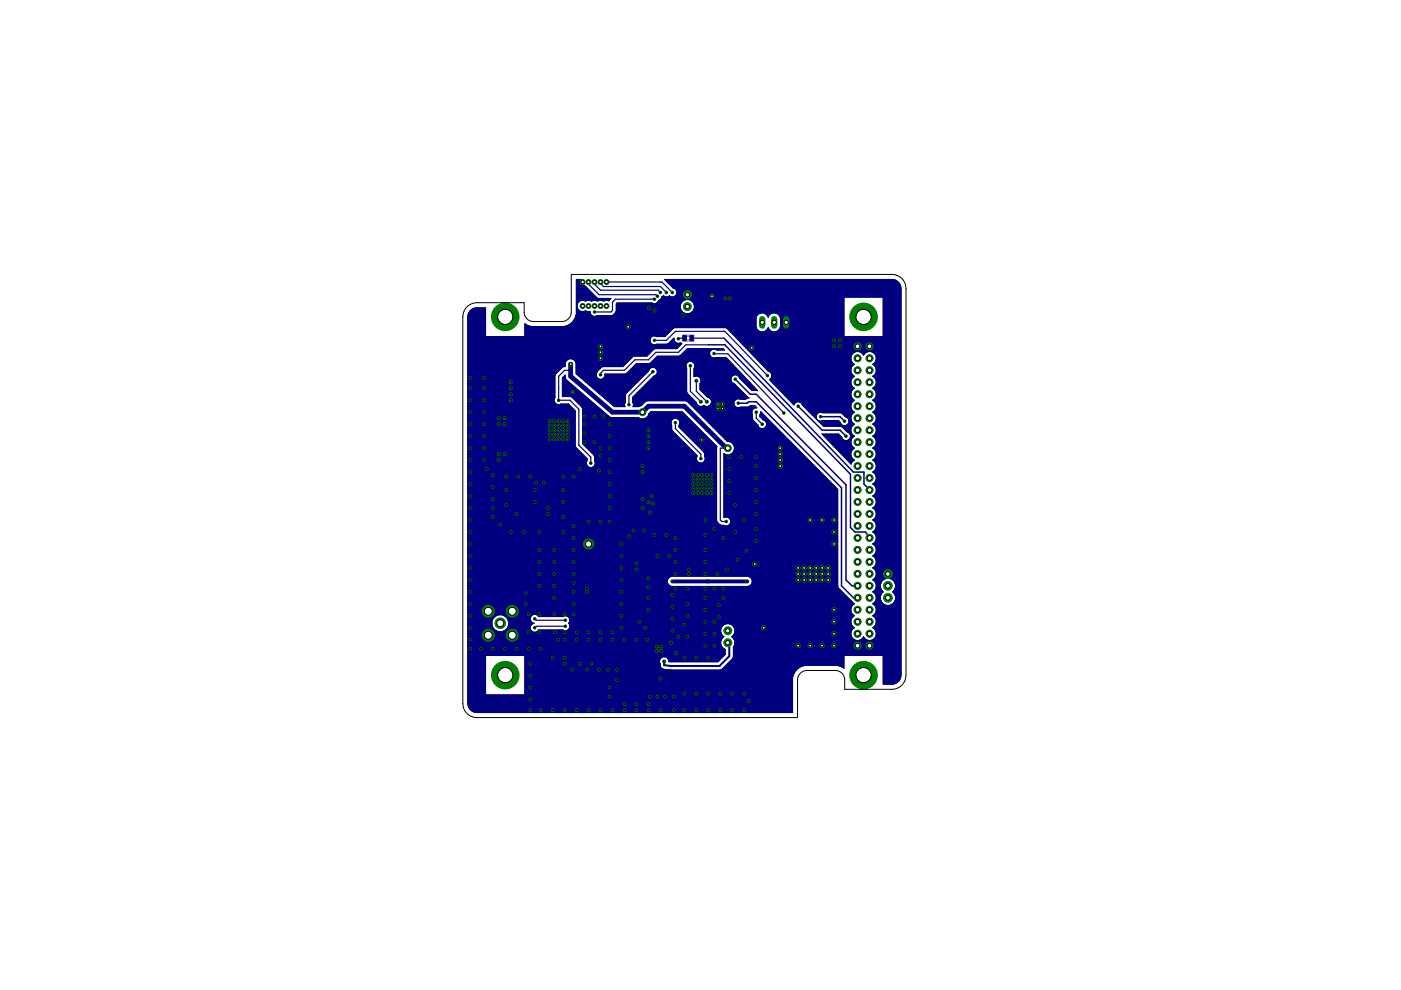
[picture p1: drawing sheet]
<svg xmlns="http://www.w3.org/2000/svg" width="297mm" height="210mm" viewBox="0 0 297 210" stroke-linecap="round" stroke-linejoin="round" font-family="sans-serif">
<path d="M144.7 71.1h2.4v1.2h-2.4zM145.5 71.3h.8M145.5 72.1h.8" fill="none" stroke="#808080" stroke-width=".21"/>
<g fill="#808080" stroke="#808080" stroke-width=".21">
<path d="M146.3 71.3h.4v.8h-.4z"/>
<path d="M145.1 71.3h.4v.8h-.4z"/>
</g>
<g fill="#000080" stroke="#000080" stroke-width=".21">
<path d="M144.8 71.1h.7v1.1h-.7z"/>
<path d="M146.3 71.1h.7v1.1h-.7z"/>
</g>
<g fill="none" stroke="#000080" stroke-width=".21">
<path d="M122.2 60h1.4M122.2 59.9h1.4M122.2 59.8h1.4M122.2 59.7h1.4M122.2 59.6h1.4M122.2 59.5h1.4M122.2 59.4h1.5M122.2 59.3h1.5M123.6 59.6l.1-.4h-1.5v7.5M123.6 59.6v.4M141 59.3h48.5M141 59.4h48.8"/>
<path d="M141.1 59.4h48.8M141.2 59.5h48.8M141.2 59.6h49M141.3 59.6h49M141.4 59.7h48.9M141.5 59.8h48.9M141.5 59.9h49M141.6 59.9h48.9M141.6 60h49M190.3 59.6l-1.2-.4h-48.2l1.8 1.9M190.3 59.6v.1M190.3 59.6l.3 .4"/>
<path d="M99.2 67.2v81.9M99.2 68.4h3.8M99.2 77.7h20.6a1.23 1.23 0 0 1 .6-1.5 1.23 1.23 0 0 1 1.6 .4l.2 .4v2.2M99.2 79.8h18.4M99.2 77.9h20M99.2 76.6h20.8M99.2 70.4h3.8M99.2 74h39.6M99.2 75.9h34.7M99.2 75.8h34.8M99.2 79.5h18.5M99.2 74.5h38.9"/>
<path d="M99.2 70.2h3.8M99.2 69.5h3.8M99.2 71.4h39M99.2 71.2h3.8M99.2 73.1h45.1M99.2 73h39M99.2 72.7h38.8M99.2 79.3h18.6M99.2 77h20.6M99.2 74.2h39.3M99.2 80h18.4M99.2 79.9h18.4"/>
<path d="M99.2 79.7h18.4M99.2 79.6h18.4M99.2 79.6h18.5M99.2 79.4h18.5M99.2 79.4h18.6M99.2 79.2h18.7M99.2 79.2h18.8M99.2 79.1h18.8M99.2 79h18.9M99.2 79h19M99.2 78.9h19M99.2 78.8h19.1"/>
<path d="M99.2 78.7h19.2M99.2 78.6h19.3M99.2 78.5h19.4M99.2 78.4h19.5M99.2 78.3h19.6M99.2 78.2h19.7M99.2 78.1h19.8M99.2 78h19.9M99.2 77.9h20.1M99.2 77.8h20.2M99.2 77.7h20.6M99.2 77.6h20.6"/>
<path d="M99.2 77.5h20.6M99.2 77.4h20.6M99.2 77.3h20.6M99.2 77.2h20.6M99.2 77.1h20.6M99.2 76.9h20.6M99.2 76.8h20.7M99.2 76.7h20.7M99.2 76.5h20.9M99.2 76.4h20.9M99.2 76.4h21M99.2 76.3h21.1"/>
<path d="M99.2 76.2h21.2M99.2 76.2h21.3M99.2 76.1h21.5M99.2 76h34.6M99.2 75.7h34.9M99.2 75.6h35M99.2 75.5h35.2M99.2 75.4h38M99.2 75.3h38.1M99.2 75.3h38.2M99.2 75.2h38.3M99.2 75.1h38.3"/>
<path d="M99.2 75.1h38.4M99.2 75h38.5M99.2 74.9h38.5M99.2 74.9h38.6M99.2 74.8h38.7M99.2 74.7h38.7M99.2 74.7h38.8M99.2 74.6h38.9M99.2 74.4h39M99.2 74.4h39.1M99.2 74.3h39.1M99.2 74.3h39.2"/>
<path d="M99.2 74.1h39.4M99.2 74h39.4M99.2 73.8h44.4M99.2 73.8h44.5M99.2 73.7h44.5M99.2 73.6h44.6M99.2 73.5h44.7M99.2 73.4h44.8M99.2 73.4h44.9M99.2 73.3h44.9M99.2 73.2h45M99.2 73.2h45.1"/>
<path d="M99.2 73h39.2M99.2 72.9h39M99.2 72.8h38.9M99.2 72.7h38.7M99.2 72.6h38.7M99.2 72.5h38.7M99.2 72.4h38.6M99.2 72.3h38.6M99.2 72.2h38.6M99.2 72.1h38.6M99.2 72h38.6M99.2 71.9h38.6"/>
<path d="M99.2 71.9h38.7M99.2 71.8h38.7M99.2 71.7h38.7M99.2 71.6h38.7M99.2 71.6h38.8M99.2 71.5h38.9M99.2 71.3h3.8M99.2 71.1h3.8M99.2 71h3.8M99.2 70.9h3.8M99.2 70.8h3.8M99.2 70.7h3.8"/>
<path d="M99.2 70.6h3.8M99.2 70.5h3.8M99.2 70.3h3.8M99.2 70.1h3.8M99.2 70h3.8M99.2 69.9h3.8M99.2 69.8h3.8M99.2 69.7h3.8M99.2 69.6h3.8M99.2 69.4h3.8M99.2 69.3h3.8M99.2 69.2h3.8"/>
<path d="M99.2 69.1h3.8M99.2 69h3.8M99.2 68.9h3.8M99.2 68.8h3.8M99.2 68.7h3.8M99.2 68.6h3.8M99.2 68.5h3.8M99.2 68.3h3.8M99.2 68.2h3.8M99.2 68.1h3.8M99.2 68h3.8M99.2 67.9h3.8"/>
<path d="M99.2 67.8h3.8M99.2 67.7h3.8M99.2 67.6h3.8M99.2 67.5h3.8M99.2 67.4h3.8M99.2 67.3h3.8M99.2 67.2h3.8M99.2 67.1h3.8M99.2 67h3.8M99.2 66.9v.3M99.2 66.9h3.8M99.3 66.8h3.7"/>
<path d="M99.3 66.7h3.7M99.3 66.6h3.7M99.3 66.5h3.7M99.3 66.4l-.1 .5M99.4 66.4h3.6M99.4 66.3h3.6M99.5 66.2h3.5M99.5 66.1h3.5M99.6 66.1h3.4M99.6 66l-.3 .4M99.6 66a1.96 1.96 0 0 1 1.5-.8h1.9v6M99.6 66h3.4"/>
<path d="M99.7 65.9h3.3M99.7 65.8h3.3M99.8 65.8h3.2M99.9 65.7h3.1M100.1 65.6h2.9M100.2 65.5h2.8M100.3 65.4h2.7M100.4 65.4h2.6M100.7 65.3h2.3M103 71.2h8.3M111.2 71.3h27.2M111.3 68.6v2.6"/>
<path d="M111.3 68.6l.4 .3M111.3 70.4h30.7M111.3 70.2h30.8M111.3 69.5h49M111.3 71.2h29.8M111.3 71.2h29.9M111.3 71.1h29.9M111.3 71h30M111.3 71h30.1M111.3 70.9h30.1M111.3 70.8h30.2M111.3 70.8h30.3"/>
<path d="M111.3 70.7h30.3M111.3 70.6h30.4M111.3 70.6h30.5M111.3 70.5h30.6M111.3 70.4h30.6M111.3 70.3h30.7M111.3 70.1h30.9M111.3 70.1h31M111.3 70h31M111.3 70h31.1M111.3 69.9h31.2M111.3 69.8h31.2"/>
<path d="M111.3 69.7h31.3M111.3 69.7h31.4M111.3 69.6h31.4M111.3 69.5h31.6M111.3 69.4h49M111.3 69.3h49M111.3 69.2h1.2M111.3 69.1h1M111.3 69.1h.8M111.3 69h.6M111.3 68.9h.4M111.3 68.9h.3"/>
<path d="M111.3 68.8h.2M111.3 68.7h.1M111.7 68.9h.1M111.7 68.9l.9 .3h7M117.6 79.6v4.7M117.8 79.3l-.2 .3M119 78.1l-1.2 1.2M119.3 77.9l-.3 .2M119.4 80h.4M119.4 79.9h.4M119.5 79.8h.3M119.5 77.7l-.2 .2"/>
<path d="M119.6 79.8h.2M119.6 69.2v.1M119.6 79.7h.2M119.7 79.6h.1M119.7 69.2h40.6M119.8 79.6h.1M120 69.1h40.3M120.2 69.1h40.1M120.4 69h39.9M120.5 68.9h39.8M120.6 68.9h39.7M120.7 68.8h39.6"/>
<path d="M120.8 68.7h39.5M120.9 68.7h39.4M121 68.6h39.3M121.1 68.5h39.2M121.2 68.5h39.1M121.2 76.1h12.5M121.3 68.4l-.8 .5-.9 .3M121.3 68.4h39M121.3 68.3h39M121.4 76.2h12.2M121.4 68.2h38.9M121.5 68.2h38.8"/>
<path d="M121.5 68.1h38.8M121.6 68.1h38.7M121.6 76.2h12M121.6 68h38.7M121.6 67.9h38.7M121.7 76.3h11.8M121.7 67.8h38.6M121.8 76.4h11.6M121.8 67.8h38.5M121.8 67.7h38.5M121.9 67.6h38.4M121.9 76.5h11.4"/>
<path d="M121.9 67.5h38.4M121.9 67.4h38.4M122 76.6h11.2M122 67.4h38.3M122 67.3h38.3M122 67.2h38.4M122 76.7h11.1M122 67.1h38.4M122 76.8h11M122.1 76.8h10.9M122.1 67h3.6M122.1 67h3.5"/>
<path d="M122.1 76.9h10.8M122.1 66.9h3.4M122.1 77h10.7M122.1 66.8h3.3M122.2 79.2l8.1 7h2.2l-.1-.2M122.2 77.9h5.2M122.2 77h10.6M122.2 79.2h4.2M122.2 79.1h4.3M122.2 79h4.3M122.2 78.9h4.4M122.2 78.8h4.4"/>
<path d="M122.2 78.7h4.4M122.2 78.7h4.5M122.2 78.6h4.5M122.2 78.5h4.6M122.2 78.5h4.7M122.2 78.4h4.8M122.2 78.3h4.8M122.2 78.3h4.9M122.2 78.2h5M122.2 78.1h5M122.2 78.1h5.1M122.2 78h5.2"/>
<path d="M122.2 77.9h5.3M122.2 77.8h5.4M122.2 77.7h9.9M122.2 77.6h10M122.2 77.5h10.1M122.2 77.4h10.2M122.2 77.3h10.3M122.2 77.3h10.4M122.2 77.2h10.4M122.2 77.1h10.5M122.2 66.7h3.1M122.2 63.7h.9"/>
<path d="M122.2 66.1h2.9M122.2 64.2h.3M122.2 64.3h.2M122.2 63h4.2M122.2 61.1h2.3M122.2 65.2h.2M122.2 66.7l-.3 .9-.6 .8M122.2 63.3h7.4l-.4 .3M122.2 66.3h2.9M122.2 63.5h7.1M122.2 79.3h4.2M122.2 66.6h3"/>
<path d="M122.2 66.5h3M122.2 66.4h3M122.2 66.2h2.9M122.2 66h.9M122.2 65.9h.8M122.2 65.8h.6M122.2 65.7h.5M122.2 65.7h.4M122.2 65.6h.4M122.2 65.5h.3M122.2 65.4h.3M122.2 65.4h.2"/>
<path d="M122.2 65.3h.2M122.2 65.1h.1M122.2 65h.1M122.2 64.9h.1M122.2 64.8h.1M122.2 64.7h.1M122.2 64.6h.1M122.2 64.6h.2M122.2 64.5h.2M122.2 64.4h.2M122.2 64.3h.3M122.2 64.2h.4"/>
<path d="M122.2 64.1h.4M122.2 64h.5M122.2 63.9h.6M122.2 63.8h.8M122.2 63.7h7M122.2 63.6h7M122.2 63.4h7.2M122.2 63.3h7.3M122.2 63.2h4.5M122.2 63.1h4.3M122.2 62.9h4.1M122.2 62.8h4"/>
<path d="M122.2 62.7h3.9M122.2 62.6h3.8M122.2 62.5h3.7M122.2 62.4h3.7M122.2 62.4h3.6M122.2 62.3h3.5M122.2 62.3h3.4M122.2 62.2h3.4M122.2 62.1h3.3M122.2 62h3.3M122.2 62h3.2M122.2 61.9h3.1"/>
<path d="M122.2 61.8h3M122.2 61.7h2.9M122.2 61.6h2.8M122.2 61.5h2.7M122.2 61.4h2.6M122.2 61.3h2.5M122.2 61.2h2.4M122.2 61h2.2M122.2 60.9h2.2M122.2 60.9h2.1M122.2 60.8h2M122.2 60.7h1.9"/>
<path d="M122.2 60.7h1.8M122.2 60.6h1.7M122.2 60.5h1.7M122.2 60.5h1.6M122.2 60.4h1.6M122.2 60.3h1.5M122.2 60.2h1.5M122.2 60.1h1.5M122.3 79.4h4.1M122.3 64.6v.5M122.3 65.1l.2 .4M122.4 79.4h4"/>
<path d="M122.4 79.5h4M122.5 65.5l.8 .5M122.5 79.6h3.9M122.6 79.6h3.8M122.7 79.7h3.7M122.8 79.8h3.6M122.8 79.8h3.7M122.9 79.9h3.6M123 80h3.5M123.6 60l.5 .8M123.8 66l.3-.1 .4 .1M123.9 66h.5"/>
<path d="M123.9 63.7h.5M124.1 65.9h.1M124.1 63.8h.1M124.1 60.8l2.2 2.1M125.1 66h-.1M125.1 66l.2 .7M125.2 63.7h.5M125.3 66.7l.6 .4M125.3 63.8h.2M126.3 62.9l.6 .4M126.4 67h34M126.4 79.3l.1 .7"/>
<path d="M126.4 63.7h.5M126.5 67h34M126.5 80l.3 .3M126.6 78.9l-.2 .4M126.6 63.8h.2M126.6 67l-.4 .1M127.5 77.9l-.9 1M127.7 63.7h.5M127.8 77.7l-.3 .2M127.9 63.8h.2M128.1 80l-.3 .3M128.1 80h8.1"/>
<path d="M128.2 79.9h8M128.2 79.8h8.1M128.2 79.8h8.2M128.2 79.7h8.2M128.3 79.5h8.4M128.3 79.3l-.2 .7M128.3 79.6h8.2M128.3 79.6h8.3M128.3 79.4h8.4M128.3 79.4h8.5M129 63.7h.2M129.2 63.6l-.1 .2-2-.1-.4 .1-.9-.1-.4 .1-.9-.1-.4 .1a1.2 1.2 0 0 0-1.8 .8"/>
<path d="M129.8 66.9h30.7M130 66.8h30.6M130 66.7h30.7M130.1 66.7h30.6M130.2 66.6h30.6M130.3 66.5h30.6M130.3 66.5h15M130.4 66.4h14.8M130.5 66.3h14.5M130.5 66.3l-.8 .6M130.5 66.3h14.4M130.6 66.2h14.2"/>
<path d="M130.6 66.1h14.1M130.6 66h14M130.7 66l-.2 .3M130.7 65.2h13.5M130.7 65.9h13.8M130.7 65.8h13.8M130.7 65.8h13.7M130.7 65.7h13.7M130.7 65.6h13.6M130.7 65.5h13.6M130.7 65.4h13.6M130.7 65.3h13.5"/>
<path d="M130.7 65.1h13.5M130.7 65h13.5M130.7 64.9h13.5M130.7 64.8h13.5M130.7 64.7h13.5M130.7 64.6h13.6M130.7 64.5h13.6M130.7 64.4h13.7M130.7 64.3h13.7M130.8 64.3h7.6M132.7 79.2h4.2M132.9 79.2h4.1"/>
<path d="M132.9 79.1h4.2M133 79h4.1M133.1 79h4.1M133.1 78.9h4.2M133.2 78.8h4.1M133.3 78.7h4.1M133.3 78.7h4.2M133.4 78.6h4.1M133.5 78.5h4M133.6 78.5h4M133.6 78.4h4M133.7 78.3h3.9"/>
<path d="M133.8 78.3h3.9M133.8 78.2h3.9M133.9 78.1h3.9M134 78.1h3.9M134 78h4M134.1 77.9h4.1M134.2 77.9h11.3M134.2 77.8h11.3M134.3 77.7h11.1M134.4 77.7h11M134.4 77.6h11M134.5 75.5l-.3 .1-2.1 2.1h-9.9"/>
<path d="M134.5 77.5h10.9M134.6 77.4h10.8M134.7 77.3h10.8M134.8 77.3h10.7M134.9 77.2h10.6M134.9 77.1h10.6M136.9 79.3h-8.6M137.5 78.6v.1M137.5 78.7l-4.8 4.8M137.6 78.3a.95 .95 0 0 1 1-.4 .95 .95 0 0 1 .8 .7M137.6 78.3l-.1 .3M137.7 77h7.9"/>
<path d="M137.8 72v.3M137.8 72.3l.4 .7M137.9 77h7.7M138 76.9h7.7M138 76.8h7.8M138.1 76.8h7.7M138.2 76.7h7.8M138.2 64.2h-7.4l-.1 .2v1.6M138.2 64.2h.1M138.2 64.2l.4 .2M138.2 73l.4 .1M138.2 71.4l-.4 .6"/>
<path d="M138.3 76.6h16.4M138.4 76.5h16.2M138.4 80h7.2M138.5 76.4h16.1M138.5 79.9h7.1M138.5 76.4h16M138.5 79.8h7.1M138.6 71.2l-.4 .2M138.6 79.8h7M138.6 76.3h15.8M138.6 79.8l-4.5 4.4M138.6 74l-1.4 1.5h-38"/>
<path d="M138.7 76.2h15.7M138.7 77.9h6.8M138.7 76.2h15.6M138.8 79.7h6.8M138.8 76.1h15.4M138.9 78h6.6M138.9 76h15.3M138.9 73.9l-.3 .1M138.9 79.6h6.7M138.9 75.9h15.2M139 75.9h15M139 78.1h6.6"/>
<path d="M139 79.6h6.6M139.1 75.8h11.9M139.1 78.1h6.5M139.1 79.5h6.5M139.1 78.2h6.5M139.1 75.8h11.8M139.1 73h5.3M139.1 79.4h6.5M139.1 71.3h1.9M139.1 64.3h5.3M139.2 78.3h6.4M139.2 75.7h11.6"/>
<path d="M139.2 79.4l-.6 .4M139.2 79.4h6.4M139.3 79.3h6.3M139.3 78.3h6.3M139.3 64.2l-.4 .2M139.3 79.2h6.3M139.3 78.4h6.3M139.3 75.6h11.4M139.3 64.2h5.1M139.3 78.5h6.3M139.3 79.1h6.3M139.3 75.5h11.3"/>
<path d="M139.4 79l-.2 .4M139.4 78.6v.4M139.4 79h6.2M139.4 78.9h6.2M139.4 78.8h6.2M139.4 78.7h6.2M139.4 78.6h6.2M139.4 64.2h5.1M139.4 64.1h5.1M139.5 64h5.1M139.6 63.9h5.1M139.6 63.8h5.2"/>
<path d="M139.6 63.7h5.3M139.7 63.7h5.3M139.9 63.6h5.3M140 63.5h5.4M140 63.5h38.9M140.1 63.4h38.8M140.2 63.3l-.9 .9M140.2 63.3h38.7M140.2 63.2h38.7M140.3 63.1h38.6M140.3 63.1h38.7M140.3 63l-.1 .3"/>
<path d="M140.3 62.9v.1M140.3 63h50.7M140.3 62.9h.8M140.4 62.9h.5M140.6 62.8h.1M140.6 62.7h.1M140.7 62.7l-.4 .2M140.7 62.7l.4 .2M141.5 62.9h.8M141.6 72.9h2.9M141.7 62.9h.5M141.7 72.8l-.2 .2"/>
<path d="M141.7 60h48.9M141.8 72.8h2.7M141.8 60.1h48.9M141.8 72.7h1.8M141.8 62.8h.2M141.9 60.2h48.8M141.9 72.7h1.5M141.9 62.7h.1M141.9 62.7l-.4 .2M141.9 62.7l.5 .2M141.9 60.3h48.9M142 72.6h1.3"/>
<path d="M142 60.3h48.8M142 72.5h1.2M142.1 60.4h48.8M142.1 72.5h1M142.1 60.5h48.8M142.2 72.4h.9M142.2 60.5h48.7M142.2 72.3h.8M142.3 60.6h48.6M142.3 72.3h.7M142.3 60.7h48.6M142.4 72.2h.6"/>
<path d="M142.4 60.7h48.6M142.4 72.1h.5M142.5 60.8h48.5M142.5 72.1h.4M142.5 69.8h.1M142.5 60.9h48.5M142.6 72h.3M142.6 60.9h48.4M142.6 71.9h.3M142.7 61h48.3M142.7 71.9h.2M142.7 61.1h48.3"/>
<path d="M142.7 61.1l.4 .1M142.7 69.6l-1.7 1.8h-1.7l-.4-.2M142.8 71.8h.1M142.8 62.9h48.2M142.9 71.7h.1M142.9 61.2h48.1M143 62.9h48M143 69.5l-.3 .1M143.1 61.2l.3 .3M143.1 61.2h47.9M143.1 62.8h47.9M143.2 62.7h47.8"/>
<path d="M143.2 61.3h47.8M143.2 61.4h47.8M143.3 61.4h47.7M143.3 62.6h47.7M143.4 61.5l.1 .3M143.4 62.5h47.6M143.4 61.5h47.6M143.4 62.4h47.6M143.4 61.6h47.6M143.4 62.3h47.6M143.4 61.7h47.6M143.5 62.3h47.5"/>
<path d="M143.5 61.8h47.5M143.5 62.2l-.1 .3-.7 .4M143.5 61.8v.4M143.5 62.2h47.5M143.5 62.1h47.5M143.5 62h47.5M143.5 61.9h47.5M144.1 72.7h.3M144.2 75.4h6.4M144.2 64.7v.6M144.2 65.3l.3 .6 .4 .4M144.3 72.7h.1"/>
<path d="M144.3 72.7l.3 .2M144.3 72.7a.94 .94 0 0 1-1-.1 .94 .94 0 0 1-.4-.9l-1.2 1.1M144.3 75.3h6.2M144.4 75.3h6.1M144.4 75.2h6.1M144.5 64.2l-.3 .5M144.5 73h-5.2l-.4 .1M144.5 75.1h6M144.6 72.9l-1.1 1h-44.3M144.6 75.1h5.9M144.7 75h5.8M144.7 74.9h5.8"/>
<path d="M144.8 74.9h5.7M144.8 74.8h5.7M144.9 66.3l.5 .2h.6l.6-.2M144.9 74.7h5.6M145 74.7h5.5M145.1 74.6h5.4M145.1 74.5h5.4M145.2 74.4h5.4M145.3 74.4h5.3M145.3 74.3h5.4M145.4 74.3h5.4M145.4 77.4l.2 .7v5"/>
<path d="M145.4 63.5l-.9 .7M145.5 74.2h5.3M145.5 74.1h5.5M145.6 74h5.5M145.7 74h7.7M145.8 76.8l-.4 .6M146 63.5l1 .7M146.1 63.5h32.8M146.1 66.5h14.9M146.2 76.6l-.4 .2M146.2 63.6h32.7M146.3 66.4h14.9"/>
<path d="M146.4 63.7h32.5M146.5 66.3h32.4M146.6 76.6l.3 .2M146.6 63.7h32.3M146.6 66.3h32.3M146.6 63.8h32.3M146.7 66.2h32.2M146.7 63.9h32.2M146.7 66.1h32.2M146.7 76.7h8.1M146.8 63.9h32.1M146.8 66.1h32.1"/>
<path d="M146.9 66h32M146.9 64h32M146.9 76.8l.4 .6M146.9 76.8h8M146.9 64.1h32M146.9 65.9h32M147 76.8h7.9M147 64.2h31.9M147 64.2l.2 .5M147 65.8h31.9M147 76.9h8M147 65.7h31.9"/>
<path d="M147 64.3h31.9M147.1 64.3h31.8M147.1 65.7h31.8M147.1 77h8M147.1 65.6h31.8M147.1 64.4h31.8M147.1 65.5h31.8M147.1 64.5h31.8M147.2 79.8h.2M147.2 78.1v1.8l.6-.1 .4 .1M147.2 79.5h10.3M147.2 79.3h10.1"/>
<path d="M147.2 79.8h.1M147.2 79.7h8.1M147.2 79.6h8.1M147.2 79.6h8.3M147.2 79.4h10.2M147.2 79.4h10.1M147.2 79.2h10M147.2 79.2h9.9M147.2 79.1h9.9M147.2 79h9.8M147.2 78.9h9.7M147.2 78.8h9.6"/>
<path d="M147.2 78.7h9.6M147.2 78.7h9.5M147.2 78.6h9.4M147.2 78.5h9.4M147.2 78.5h9.3M147.2 78.4h9.2M147.2 78.3h9.2M147.2 78.3h9.1M147.2 78.2h9M147.2 78.1h9M147.2 64.6h31.7M147.2 78.1h.1"/>
<path d="M147.2 77h7.9M147.2 78.1h8.9M147.2 65.4h31.7M147.2 78h8.8M147.2 77.1h8M147.2 65.2h31.7M147.2 64.7v.6M147.2 65.3l-.2 .6-.4 .4M147.2 77.2h8.1M147.2 65.3h31.7M147.2 65.1h31.7M147.2 65h31.7"/>
<path d="M147.2 64.9h31.7M147.2 64.8h31.7M147.2 64.7h31.7M147.2 77.9h8.8M147.3 77.9h8.6M147.3 77.3h8M147.3 77.8h8.6M147.3 77.3h8.1M147.3 77.7h8.5M147.3 77.4l-.1 .7M147.3 77.7h8.4M147.3 77.6h8.4"/>
<path d="M147.3 77.5h8.3M147.3 77.4h8.2M147.9 79.8h7.3M148.1 79.8h7.1M148.2 79.9l.3 .3M148.2 79.9h6.9M148.3 80h6.8M150.5 74.8v.3M150.5 75.1l.1 .4M150.6 74.4l-.1 .4M150.6 75.5l.3 .3M150.6 75.5h-11.2l-1.8 1.6h-2.6l-2.2 2.1-.2 .1"/>
<path d="M150.9 75.8l.3 .1M151.2 74l-.6 .4M151.6 74l.4 .2M151.6 75.9l2.4-.1 6.6 7h-1.2l-2.6-2.6M151.6 74h1.8M151.8 74.1h1.7M151.9 74.2h1.7l-.3-.3h-7.6l-1.7 1.6M153.8 69.5l.3 .1M154 69.5h6.4M154.1 69.6l.6 .6M154.1 69.6h6.3M154.2 69.7h6.2"/>
<path d="M154.3 69.7h6.2M154.3 69.8h6.2M154.4 69.9h6.2M154.5 70h6.1M154.5 70h6.2M154.6 70.1h6.2M154.7 70.1h6.1M154.7 70.2h6.3M154.8 70.2l.1 .1M154.8 70.3h6.4M154.9 70.3l8 8.4 .6 .4M154.9 70.4h24"/>
<path d="M155 70.5h23.9M155.1 70.6h23.8M155.1 79.9l-.1 .3M155.2 70.7h23.7M155.3 70.8h23.6M155.4 79.6l-.3 .3M155.4 70.9h23.5M155.5 71h23.4M155.6 71.1h23.3M155.7 71.2h23.2M155.7 79.5l-.3 .1M155.8 71.3h23.2"/>
<path d="M155.9 71.4h35.1M155.9 71.5h35.1M156 71.5h35M156.1 71.6h34.9M156.1 79.5l.3 .1M156.2 71.7h34.8M156.3 71.8h34.7M156.3 79.6h1.2M156.3 71.9h34.7M156.4 71.9h34.6M156.4 79.6l.3 .3M156.4 79.6h1.2"/>
<path d="M156.5 72h34.5M156.5 79.7h1.2M156.5 72.1h34.5M156.6 79.8h1.1M156.6 72.1h34.4M156.6 79.8h1.2M156.7 72.2h34.3M156.7 79.9l.1 .3M156.7 79.9h1.2M156.7 80h1.2M156.7 72.3h34.3M156.8 72.3h34.2"/>
<path d="M156.8 72.4h34.2M156.9 72.5h34.1M157 72.5h34M157.1 72.6h33.9M157.1 72.7h33.9M157.2 72.7h33.8M157.2 72.8h33.8M157.3 72.9h33.7M157.4 73h33.6M157.5 73.1h33.5M157.6 73.2h33.4M157.7 73.3h33.3"/>
<path d="M157.8 73.4h33.2M157.9 73.5h33.1M158 73.6h33M158.1 73.7h32.9M158.2 73.8h32.8M158.3 73.9h32.7M158.4 74h32.6M158.5 74.1h32.5M158.6 74.2h32.4M158.6 74.3h32.4M158.7 74.3h32.3M158.7 74.4h32.3"/>
<path d="M158.8 74.4h32.2M158.9 74.5h32.1M159 74.6h22.4M159 74.7h22.3M159.1 74.7h22M159.2 74.8h21.8M159.2 74.9h21.7M159.3 74.9h21.5M159.3 75h21.5M159.4 75.1h21.3M159.5 75.1h21.1M159.6 75.2h21"/>
<path d="M159.6 75.3h21M159.7 75.3h20.9M159.7 75.4h20.8M159.8 75.5h20.7M159.9 75.5h20.6M159.9 75.6h20.5M160 75.7h20.4M160.1 75.8h20.3M160.2 75.9h20.2M160.3 67.4v1.9M160.3 69.3l.2 .5 .3 .4 .5 .2M160.3 75.9h20.1"/>
<path d="M160.3 76h20.1M160.4 76.1h20M160.5 66.9l-.2 .5M160.5 76.2h19.9M160.6 76.3h19.8M160.7 76.4h19.7M160.7 76.4h19.8M160.8 76.5h19.7M160.8 66.5l-.3 .4M160.9 76.6h19.6M160.9 76.6h19.7M161 76.7h19.6"/>
<path d="M161.1 76.8h19.5M161.1 76.8h19.6M161.2 76.9h19.6M161.2 77h19.6M161.3 77h19.6M161.3 66.4l-.5 .1M161.4 77.1h19.6M161.5 77.2h19.5M161.5 77.3h19.6M161.6 77.3h19.4M161.6 77.4h19.3M161.7 77.4h19.2"/>
<path d="M161.8 77.5h19M161.8 77.6h18.9M161.9 66.4l.4 .1 .4 .4M161.9 77.7h18.8M162 77.7h18.6M162 66.4h1.7M162.1 77.8h18.5M162.1 70.3h1.6M162.1 77.9h18.5M162.2 66.5h1.4M162.2 77.9h18.3M162.2 70.2h1.3"/>
<path d="M162.2 78h18.3M162.3 78.1h18.2M162.3 66.5h1.1M162.4 78.1h18M162.4 70.1h1M162.4 66.6h.9M162.4 78.2h18M162.4 70.1h.9M162.5 66.7h.8M162.5 78.3h17.9M162.5 70h.7M162.6 78.3h17.8"/>
<path d="M162.6 66.7h.6M162.6 70h.6M162.6 66.8h.5M162.6 78.4h17.8M162.6 69.9h.5M162.7 66.9h.3M162.7 78.5h17.7M162.7 69.8h.3M162.7 69.8l.2-.4 .5 .8 .5 .2M162.7 66.9l.2 .4 .1-.4M162.7 69.8l-.4 .4-.4 .2M162.8 67h.2"/>
<path d="M162.8 69.7h.2M162.8 78.5h17.6M162.8 67.1h.1M162.8 69.6h.1M162.8 78.6h17.6M162.8 69.5h.1M162.8 67.2h.1M162.9 69.5h.1M162.9 67.2h.1M162.9 78.7h17.5M163 78.7h17.4M163.2 78.8h17.2"/>
<path d="M163.3 78.9h17.1M163.4 79h17.1M163.5 79.1l.1 .3M163.5 79.1h17M163.5 79.2h17.1M163.6 79.2h17M163.6 80h17.3M163.6 79.3h17M163.6 79.9h17.4M163.6 79.4h17.1M163.6 79.8h17.6M163.6 79.5h17.2"/>
<path d="M163.6 79.8l-.4 .6M163.6 79.4v.4M163.6 79.8h17.4M163.6 79.7h17.4M163.6 79.6h17.4M163.6 79.6h17.3M163.9 66.4l-.5 .1-.4 .4M164.4 66.4l.5 .1 .4 .4M164.5 66.4h14.4M164.6 70.3h14.3M164.7 66.5h14.2M164.8 70.2h14.1"/>
<path d="M164.9 66.5h14M164.9 70.1h14M165 66.6h13.9M165 70.1h13.9M165 66.7h13.9M165 70h13.9M165.1 70h13.8M165.1 66.7h13.8M165.2 66.8h13.7M165.2 69.9h13.7M165.2 66.9h13.7M165.2 69.8h13.7"/>
<path d="M165.3 69.8l-.4 .4-.5 .2M165.3 66.9l.2 .5M165.3 67h13.6M165.3 69.7h13.6M165.3 67.1h13.6M165.4 69.6h13.5M165.4 69.5h13.5M165.4 67.2h13.5M165.4 67.3h13.5M165.4 69.4h13.5M165.5 69.3h13.4M165.5 67.4h13.4"/>
<path d="M165.5 68.4h13.4M165.5 69.3l-.2 .5M165.5 67.4v1.9M165.5 69.2h13.4M165.5 69.1h13.4M165.5 69h13.4M165.5 68.9h13.4M165.5 68.8h13.4M165.5 68.7h13.4M165.5 68.6h13.4M165.5 68.5h13.4M165.5 68.3h13.4"/>
<path d="M165.5 68.2h13.4M165.5 68.1h13.4M165.5 68h13.4M165.5 67.9h13.4M165.5 67.8h13.4M165.5 67.7h13.4M165.5 67.6h13.4M165.5 67.5h13.4M178.9 63.1v8.1M178.9 71.2h8.4M179 63l-.1 .1M180.4 75.7v.5"/>
<path d="M180.4 78.2v.6M180.4 76.2l.2 .6M180.4 78.8l.2 .5M180.6 76.8l.6 .4-.6 .5M180.6 75.2l-.2 .5M180.6 77.7l-.2 .5M180.6 79.3l.4 .4M181 79.7l.2 .1M181 79.8l-.4 .4M181.2 79.8h-.2M181.5 74.5l-.5 .3-.4 .4M182.1 74.5l.5 .3 .4 .4"/>
<path d="M182.2 74.6h1.8M182.4 74.7h1.4M182.5 74.7h1.1M182.7 74.8h.8M182.7 74.9h.8M182.8 74.9h.6M182.9 75h.4M182.9 75.1h.4M183 75.1h.2M183 75.2h.1M183.1 75.3h.1M184.1 74.5l-.5 .3-.5 .5-.1-.1"/>
<path d="M184.6 74.5l.6 .3 .4 .4M184.8 74.6h6.2M184.9 74.7h6.1M185 79.8h6M185 79.8h.2M185 77.3h6M185.1 74.7h5.9M185.1 77.2h5.9M185.2 79.8l.4 .4M185.2 79.7l-.2 .1M185.2 77.2h-.2l.6 .5M185.2 79.8h5.8"/>
<path d="M185.2 79.7h5.8M185.2 77.3h5.8M185.2 74.8h5.8M185.2 79.9h5.8M185.2 79.6h5.8M185.2 77.1h5.8M185.3 77.4h5.7M185.3 74.9h5.7M185.3 77h5.7M185.3 80h5.7M185.3 79.6h5.7M185.4 77h5.6"/>
<path d="M185.4 79.5h5.6M185.4 77.5h5.6M185.4 75h5.6M185.4 76.9h5.6M185.4 79.4h5.6M185.5 77.6h5.5M185.5 75.1h5.5M185.5 79.4h5.5M185.5 76.8h5.5M185.5 77.7h5.5M185.6 79.3l-.4 .4M185.6 77.7l.2 .5"/>
<path d="M185.6 76.8l-.4 .4M185.6 75.2l.2 .5M185.6 79.3h5.4M185.6 76.8h5.4M185.6 77.7h5.4M185.6 76.7h5.4M185.6 75.2h5.4M185.6 79.2h5.4M185.6 77.8h5.4M185.6 75.3h5.4M185.6 76.6h5.4M185.6 77.9h5.4"/>
<path d="M185.7 79.1h5.3M185.7 76.6h5.3M185.7 75.3h5.3M185.7 77.9h5.3M185.7 76.5h5.3M185.7 75.4h5.3M185.7 75.5h5.3M185.7 79h5.3M185.7 78h5.3M185.7 78.1h5.3M185.7 76.4h5.3M185.7 78.9h5.3"/>
<path d="M185.8 78.1h5.2M185.8 76.3h5.2M185.8 75.6h5.2M185.8 75.9h5.2M185.8 75.8h5.2M185.8 75.7v.5M185.8 78.2v.6M185.8 78.8l-.2 .5M185.8 76.2l-.2 .6M185.8 78.8h5.2M185.8 78.7h5.2M185.8 78.6h5.2"/>
<path d="M185.8 78.5h5.2M185.8 78.4h5.2M185.8 78.3h5.2M185.8 78.2h5.2M185.8 76.2h5.2M185.8 76.1h5.2M185.8 76h5.2M185.8 75.7h5.2M187.2 63l.1 8.2M187.2 71.3h3.8M187.2 63.1h3.8M187.3 63.7h3.7"/>
<path d="M187.3 66.1h3.7M187.3 67.1h3.7M187.3 67h3.7M187.3 64.2h3.7M187.3 64.3h3.7M187.3 65.2h3.7M187.3 68.4h3.7M187.3 63.3h3.7M187.3 70.4h3.7M187.3 66.3h3.7M187.3 63.5h3.7M187.3 70.2h3.7"/>
<path d="M187.3 69.5h3.7M187.3 71.2h3.7M187.3 71.1h3.7M187.3 71h3.7M187.3 70.9h3.7M187.3 70.8h3.7M187.3 70.7h3.7M187.3 70.6h3.7M187.3 70.5h3.7M187.3 70.3h3.7M187.3 70.1h3.7M187.3 70h3.7"/>
<path d="M187.3 69.9h3.7M187.3 69.8h3.7M187.3 69.7h3.7M187.3 69.6h3.7M187.3 69.4h3.7M187.3 69.3h3.7M187.3 69.2h3.7M187.3 69.1h3.7M187.3 69h3.7M187.3 68.9h3.7M187.3 68.8h3.7M187.3 68.7h3.7"/>
<path d="M187.3 68.6h3.7M187.3 68.5h3.7M187.3 68.3h3.7M187.3 68.2h3.7M187.3 68.1h3.7M187.3 68h3.7M187.3 67.9h3.7M187.3 67.8h3.7M187.3 67.7h3.7M187.3 67.6h3.7M187.3 67.5h3.7M187.3 67.4h3.7"/>
<path d="M187.3 67.3h3.7M187.3 67.2h3.7M187.3 66.9h3.7M187.3 66.8h3.7M187.3 66.7h3.7M187.3 66.6h3.7M187.3 66.5h3.7M187.3 66.4h3.7M187.3 66.2h3.7M187.3 66h3.7M187.3 65.9h3.7M187.3 65.8h3.7"/>
<path d="M187.3 65.7h3.7M187.3 65.6h3.7M187.3 65.5h3.7M187.3 65.4h3.7M187.3 65.3h3.7M187.3 65.1h3.7M187.3 65h3.7M187.3 64.9h3.7M187.3 64.8h3.7M187.3 64.7h3.7M187.3 64.6h3.7M187.3 64.5h3.7"/>
<path d="M187.3 64.4h3.7M187.3 64.1h3.7M187.3 64h3.7M187.3 63.9h3.7M187.3 63.8h3.7M187.3 63.6h3.7M187.3 63.4h3.7M187.3 63.2h3.7M187.3 63.1h3.7M190.6 60l.3 .4M190.9 60.4l.1 .8M191 61.2v82"/>
<path d="M99.2 96.4h24.5M99.2 93.6h22.7M99.2 85h18.3M99.2 86h21.6M99.2 86.3h21.9M99.2 85.3h18.4M99.2 85.6h18.7M99.2 95.1h23.1M99.2 99.1h52.7M99.2 84.1h18.4M99.2 88.6h22.7M99.2 88.8h22.7"/>
<path d="M99.2 96.8h24.8M99.2 86.2h21.8M99.2 84.2h18.4M99.2 87.4h22.7M99.2 89.3h22.7M99.2 90.2h22.7M99.2 87.5h22.7M99.2 82.8h18.4M99.2 84.7h18.3M99.2 84.5h18.4M99.2 86.4h22M99.2 86.3h22"/>
<path d="M99.2 86.5h22.1M99.2 90.8h22.7M99.2 89h22.7M99.2 92h22.7M99.2 93.4h22.7M99.2 90.4h22.7M99.2 85.2h18.4M99.2 80.4h18.4M99.2 100h52.7M99.2 99.9h52.7M99.2 99.8h52.7M99.2 99.7h52.7"/>
<path d="M99.2 99.6h52.7M99.2 99.5h52.7M99.2 99.4h52.7M99.2 99.3h52.7M99.2 99.2h52.7M99.2 99.1h25.7M99.2 99h25.6M99.2 98.9h25.5M99.2 98.9h25.4M99.2 98.8h25.3M99.2 98.7h25.3M99.2 98.7h25.2"/>
<path d="M99.2 98.6h25.2M99.2 98.5h25.2M99.2 98.4h25.1M99.2 98.3h25.1M99.2 98.2h25.1M99.2 98.1h25.1M99.2 98h25.1M99.2 97.9h25.2M99.2 97.8h25.2M99.2 97.6h25.3M99.2 97.5h25.3M99.2 97.4h25.3"/>
<path d="M99.2 97.3h25.3M99.2 97.2h25.3M99.2 97.2h25.2M99.2 97.1h25.1M99.2 97h25.1M99.2 97h25M99.2 96.9h24.9M99.2 96.8h24.9M99.2 96.7h24.7M99.2 96.6h24.6M99.2 96.5h24.5M99.2 96.4h24.4"/>
<path d="M99.2 96.3h24.3M99.2 96.2h24.2M99.2 96.1h24.2M99.2 96.1h24.1M99.2 96h24M99.2 95.9h24M99.2 95.9h23.9M99.2 95.8h23.8M99.2 95.7h23.8M99.2 95.7h23.7M99.2 95.6h23.6M99.2 95.5h23.6"/>
<path d="M99.2 95.5h23.5M99.2 95.4h23.4M99.2 95.3h23.4M99.2 95.2h23.3M99.2 95.2h23.2M99.2 95h23M99.2 94.9h23M99.2 94.8h22.9M99.2 94.8h22.8M99.2 94.7h22.8M99.2 94.6h22.8M99.2 94.5h22.7"/>
<path d="M99.2 94.4h22.7M99.2 94.3h22.7M99.2 94.2h22.7M99.2 94.1h22.7M99.2 94h22.7M99.2 93.9h22.7M99.2 93.8h22.7M99.2 93.7h22.7M99.2 93.5h22.7M99.2 93.3h22.7M99.2 93.2h22.7M99.2 93.1h22.7"/>
<path d="M99.2 93h22.7M99.2 92.9h22.7M99.2 92.8h22.7M99.2 92.7h22.7M99.2 92.6h22.7M99.2 92.5h22.7M99.2 92.4h22.7M99.2 92.3h22.7M99.2 92.2h22.7M99.2 92.1h22.7M99.2 91.9h22.7M99.2 91.8h22.7"/>
<path d="M99.2 91.7h22.7M99.2 91.6h22.7M99.2 91.5h22.7M99.2 91.4h22.7M99.2 91.3h22.7M99.2 91.2h22.7M99.2 91.1h22.7M99.2 91h22.7M99.2 90.9h22.7M99.2 90.7h22.7M99.2 90.6h22.7M99.2 90.5h22.7"/>
<path d="M99.2 90.3h22.7M99.2 90.1h22.7M99.2 90h22.7M99.2 89.9h22.7M99.2 89.8h22.7M99.2 89.7h22.7M99.2 89.6h22.7M99.2 89.5h22.7M99.2 89.4h22.7M99.2 89.2h22.7M99.2 89.1h22.7M99.2 88.9h22.7"/>
<path d="M99.2 88.7h22.7M99.2 88.5h22.7M99.2 88.4h22.7M99.2 88.3h22.7M99.2 88.2h22.7M99.2 88.1h22.7M99.2 88h22.7M99.2 87.9h22.7M99.2 87.8h22.7M99.2 87.7h22.7M99.2 87.6h22.7M99.2 87.3h22.7"/>
<path d="M99.2 87.2h22.7M99.2 87.1h22.7M99.2 87h22.7M99.2 86.9h22.6M99.2 86.9h22.5M99.2 86.8h22.4M99.2 86.7h22.4M99.2 86.7h22.3M99.2 86.6h22.2M99.2 86.5h22.2M99.2 86.1h21.8M99.2 86h21.7"/>
<path d="M99.2 85.9h21.6M99.2 85.9h21.5M99.2 85.8h19M99.2 85.7h18.8M99.2 85.6h18.6M99.2 85.5h18.6M99.2 85.4h18.5M99.2 85.4h18.4M99.2 85.1h18.3M99.2 84.9h18.3M99.2 84.8h18.3M99.2 84.6h18.3"/>
<path d="M99.2 84.4h18.4M99.2 84.3h18.4M99.2 84h18.4M99.2 83.9h18.4M99.2 83.8h18.4M99.2 83.7h18.4M99.2 83.6h18.4M99.2 83.5h18.4M99.2 83.4h18.4M99.2 83.3h18.4M99.2 83.2h18.4M99.2 83.1h18.4"/>
<path d="M99.2 83h18.4M99.2 82.9h18.4M99.2 82.7h18.4M99.2 82.6h18.4M99.2 82.5h18.4M99.2 82.4h18.4M99.2 82.3h18.4M99.2 82.2h18.4M99.2 82.1h18.4M99.2 82h18.4M99.2 81.9h18.4M99.2 81.8h18.4"/>
<path d="M99.2 81.7h18.4M99.2 81.6h18.4M99.2 81.5h18.4M99.2 81.4h18.4M99.2 81.3h18.4M99.2 81.2h18.4M99.2 81.1h18.4M99.2 81h18.4M99.2 80.9h18.4M99.2 80.8h18.4M99.2 80.7h18.4M99.2 80.6h18.4"/>
<path d="M99.2 80.5h18.4M99.2 80.3h18.4M99.2 80.2h18.4M99.2 80.1h18.4M117.5 85l.1 .4M117.6 84.3h.1M117.6 84.3l-.1 .7M117.6 85.4a.99 .99 0 0 0 1.4 .3M118.7 85.8h1.9M118.9 85.7h1.7M119 85.6v.1M119 85.6h1.5l1.4 1.5v7.4"/>
<path d="M119.2 80.1v4h5M119.2 82.8h3.5M119.2 80.4h.8M119.2 84h4.9M119.2 83.9h4.8M119.2 83.8h4.7M119.2 83.7h4.6M119.2 83.7h4.5M119.2 83.6h4.4M119.2 83.5h4.3M119.2 83.4h4.2M119.2 83.3h4.1"/>
<path d="M119.2 83.2h4M119.2 83.2h3.9M119.2 83.1h3.9M119.2 83h3.8M119.2 83h3.7M119.2 82.9h3.6M119.2 82.7h3.4M119.2 82.6h3.3M119.2 82.6h3.2M119.2 82.5h3.2M119.2 82.4h3.1M119.2 82.4h3"/>
<path d="M119.2 82.3h2.9M119.2 82.2h2.8M119.2 82.1h2.7M119.2 82h2.6M119.2 82h2.5M119.2 81.9h2.4M119.2 81.8h2.4M119.2 81.7h2.3M119.2 81.7h2.2M119.2 81.6h2.1M119.2 81.6h2M119.2 81.5h2"/>
<path d="M119.2 81.4h1.9M119.2 81.3h1.8M119.2 81.3h1.7M119.2 81.2h1.6M119.2 81.1h1.6M119.2 81.1h1.5M119.2 81h1.4M119.2 80.9h1.3M119.2 80.9h1.2M119.2 80.8h1.2M119.2 80.7h1.1M119.2 80.7h1"/>
<path d="M119.2 80.6h.9M119.2 80.5h.9M119.2 80.5h.8M119.2 80.3h.7M119.2 80.2h.7M119.2 80.1h.6M119.3 80.1h.5M119.8 80v-.5l-.6 .6M119.8 80v.1M119.8 80.1h.1M119.8 80.1l.1 .2M119.9 80.3l.1 .2"/>
<path d="M120 80.5h.1M120 80.5l.4 .3M120.4 80.8l8.9 7.6M121 84.1l.3 .1M121.1 84.1h3.2M121.3 84.2l.2 .2M121.3 84.2h3.1M121.3 84.3h3.1M121.4 84.3h3.1M121.5 84.4h3.1M121.5 84.4l1.9 1.9M121.6 84.5h3.1"/>
<path d="M121.7 84.6h3.1M121.8 84.7h3.1M121.8 84.8h3.2M121.9 84.8h3.2M121.9 94.5l.2 .3M122 84.9h3.1M122 85h3.2M122.1 94.8l.2 .3M122.1 85h3.2M122.2 85.1h3.2M122.2 85.2h3.3M122.3 95.1l2.2 2.1"/>
<path d="M122.3 85.2h3.2M122.4 85.3h3.2M122.4 85.4h3.3M122.5 85.4h3.3M122.6 85.5h3.3M122.6 85.6h3.3M122.7 85.6h3.3M122.8 85.7h3.3M122.9 85.8h3.3M122.9 85.9h3.4M123 85.9h3.3M123 86h3.4"/>
<path d="M123.1 80.1h3.5M123.1 86h3.4M123.2 80.1h3.5M123.2 86.1h3.4M123.2 80.2h3.5M123.3 86.2h3.4M123.3 86.3h3.4M123.3 80.2h3.5M123.4 86.3l.1 .3M123.4 86.3h3.4M123.4 80.3h3.5M123.4 86.4h3.5"/>
<path d="M123.4 86.5h3.6M123.5 80.4h12.3M123.5 86.5h3.5M123.5 93.6h21.3M123.5 86.6v7.5l2.4 2.4M123.5 88.8h19.1M123.5 87.4h4.6M123.5 89.3h18.8M123.5 90.2h18.9M123.5 87.5h4.7M123.5 90.8h18.9M123.5 89h19"/>
<path d="M123.5 92h19.7M123.5 93.4h21.1M123.5 90.4h18.9M123.5 94h21.7M123.5 93.9h21.6M123.5 93.8h21.5M123.5 93.7h21.4M123.5 93.6h21.2M123.5 93.5h21.2M123.5 93.3h21M123.5 93.2h20.9M123.5 93.1h20.8"/>
<path d="M123.5 93h20.7M123.5 92.9h20.6M123.5 92.8h20.5M123.5 92.7h20.4M123.5 92.7h20.3M123.5 92.6h20.3M123.5 92.5h20.2M123.5 92.4h20.1M123.5 92.3h20M123.5 92.3h19.9M123.5 92.2h19.9M123.5 92.1h19.8"/>
<path d="M123.5 92.1h19.7M123.5 91.9h19.6M123.5 91.8h19.5M123.5 91.7h19.4M123.5 91.7h19.3M123.5 91.6h19.3M123.5 91.5h19.2M123.5 91.4h19.1M123.5 91.3h19M123.5 91.2h19M123.5 91.1h18.9M123.5 91h18.9"/>
<path d="M123.5 90.9h18.9M123.5 90.7h18.9M123.5 90.6h18.9M123.5 90.5h18.9M123.5 90.3h18.9M123.5 90.1h18.9M123.5 90h18.8M123.5 89.9h18.8M123.5 89.8h18.8M123.5 89.7h18.8M123.5 89.6h18.8M123.5 89.5h18.8"/>
<path d="M123.5 89.4h18.8M123.5 89.2h18.9M123.5 89.1h18.9M123.5 88.9h19.1M123.5 88.8h12.3M123.5 88.7h12.2M123.5 88.6h12M123.5 88.5h6M123.5 88.4h5.8M123.5 88.4h5.7M123.5 88.3h5.6M123.5 88.2h5.5"/>
<path d="M123.5 88.1h5.4M123.5 88h5.3M123.5 88h5.2M123.5 87.9h5.2M123.5 87.8h5.1M123.5 87.8h5M123.5 87.7h4.9M123.5 87.6h4.8M123.5 87.4h4.5M123.5 87.3h4.4M123.5 87.2h4.3M123.5 87.1h4.3"/>
<path d="M123.5 87.1h4.2M123.5 87h4.1M123.5 86.9h4M123.5 86.9h3.9M123.5 86.8h3.9M123.5 86.7h3.8M123.5 86.7h3.7M123.5 86.6h3.6M123.5 94.1h21.8M123.5 80.5h12.2M123.6 94.2h21.8M123.6 80.5h12"/>
<path d="M123.7 94.2h21.7M123.7 80.6h11.9M123.8 94.3h21.7M123.8 80.7h11.7M123.8 94.4h21.8M123.9 80.7h11.5M123.9 94.4h21.7M124 94.5h21.7M124 80.8h11.4M124 94.6h21.8M124 80.9h11.3M124.1 94.6h21.7"/>
<path d="M124.1 80.9h11.1M124.2 94.7h21.7M124.2 81h10.9M124.2 94.8h21.8M124.3 81.1h10.8M124.3 94.8h21.7M124.3 98a.92 .92 0 0 0 .8 1.1M124.4 81.1h10.6M124.4 94.9h21.7M124.4 95h21.8M124.4 81.2h10.6M124.5 97.7l-.2 .3"/>
<path d="M124.5 97.2v.5M124.5 97.7h-25.3M124.5 95.1h21.7M124.5 81.3h10.4M124.6 95.1h21.7M124.6 81.3h10.2M124.7 95.2h21.7M124.7 81.4h10M124.7 95.2h21.8M124.8 81.5h9.9M124.8 95.3h21.7M124.8 81.6h9.8"/>
<path d="M124.8 95.4h21.8M124.9 81.6h9.6M124.9 95.5h21.8M125 95.5h21.7M125 81.7h9.5M125.1 95.6h21.7M125.1 81.7h9.3M125.1 95.7h21.8M125.2 81.8h9.1M125.2 95.7h21.7M125.2 81.9h9.1M125.3 95.8h21.7"/>
<path d="M125.3 82h8.9M125.3 95.9h21.8M125.4 95.9h21.7M125.4 82h8.7M125.5 96h21.7M125.5 82.1h8.6M125.5 96.1h21.8M125.5 82.2h8.5M125.6 99.1h26.3M125.6 96.1h21.7M125.6 82.2h8.3M125.7 96.2h21.7"/>
<path d="M125.7 82.3h8.2M125.7 99h26.2M125.7 96.3h21.8M125.8 96.4h21.7M125.8 82.4h8M125.8 98.9h26.1M125.9 82.4h7.8M125.9 96.4h21.7M125.9 98.9h26M125.9 96.5l.1 1.2M125.9 96.5h21.8M125.9 82.5h7.7"/>
<path d="M126 96.6h21.7M126 98.8h25.9M126 96.6h21.8M126 96.7h21.8M126 82.6h7.6M126 97.7l.2 .3M126 97.7h.1M126 96.8h21.8M126 98.7h25.9M126 97.6h21.7M126 97.5h21.7M126 97.4h21.7"/>
<path d="M126 97.3h21.7M126 97.2h21.7M126 97.1h21.7M126 97h21.7M126 96.9h21.7M126 96.8h21.7M126.1 97.7h21.7M126.1 98.7h25.8M126.1 98.6h25.8M126.1 97.8h21.7M126.1 82.6h7.4M126.1 98.5h25.8"/>
<path d="M126.1 97.9h21.8M126.2 97.9h21.8M126.2 98.5h25.7M126.2 82.7h7.3M126.2 98a.96 .96 0 0 1-.7 1.1M126.2 98.4h25.7M126.2 98.3h25.7M126.2 98.2h25.7M126.2 98.1h22.1M126.2 98h21.9M126.2 98h21.8M126.3 82.8h7.1"/>
<path d="M126.3 82.8h7M126.4 82.9h6.8M126.5 83h6.7M126.6 83h6.5M126.7 83.1h6.3M126.7 83.2h6.3M126.8 80.3l.3 .1M126.8 83.2h6.1M126.9 83.3h5.9M127 83.4h5.8M127.1 83.5h5.6M127.2 83.6h5.4"/>
<path d="M127.3 83.7h5.3M127.4 83.7h5.2M127.5 83.8h5.1M127.5 83.9h5.1M127.6 83.9h5M127.7 84h4.9M127.7 80.3h8.1M127.8 84.1h4.8M127.8 80.3l-.3 .1M127.9 80.2h8M127.9 84.2h4.7M127.9 80.2h8.1"/>
<path d="M128 80.1h8M128 84.3h4.6M128.1 80.1h8M128.1 84.3h4.5M128.2 84.4h4.4M128.2 84.5h4.4M128.3 84.5h4.3M128.4 84.6h4.2M128.5 84.7h4.1M128.6 84.8h4M128.7 84.8h3.9M128.7 84.9h3.9"/>
<path d="M128.8 85h3.8M128.9 85h3.7M129 85.1h3.6M129.1 85.2h3.5M129.2 85.3h3.4M129.3 88.4l.3 .2M129.3 85.4h3.2M129.4 85.4h3.1M129.5 85.5h3M129.5 85.6h2.9M129.6 85.6h2.8M129.7 85.7h2.7"/>
<path d="M129.8 85.8h2.6M129.8 88.6h5.6M129.8 85.9h2.6M129.9 88.6h-6.4M129.9 85.9h2.5M130 86h2.4M130.1 86h2.3M130.2 86.1h2.3M130.2 86.2h2.3M132.6 83.8v1.5M132.6 85.3h.1M132.6 85.3l-.2 .7"/>
<path d="M132.7 83.5l-.1 .3M134.1 85h13.2M134.1 85.3h2.6M134.1 84.2v1.1M134.1 84.7h12.9M134.1 84.5h12.8M134.1 85.2h2.7M134.1 85.2h2.6M134.1 85.1h2.8M134.1 85h3M134.1 84.9h13.1M134.1 84.8h13"/>
<path d="M134.1 84.8h12.9M134.1 84.6h12.8M134.1 84.5h12.7M134.1 84.4h12.6M134.1 84.3h12.5M134.2 85.3l.1 .7M134.2 84.2h12.3M134.2 85.4h2.4M134.2 86.2h1.3M134.2 85.4h2.3M134.2 86.1h1.4M134.2 85.5h2.3"/>
<path d="M134.2 84.1h12.2M134.3 85.6h2.1M134.3 86h1.5M134.3 86h1.7M134.3 86l-.1 .2h1.2l.5-.2M134.3 85.6h2M134.3 84.1h12.1M134.3 85.9h1.8M134.3 85.8h1.9M134.3 85.7h1.9M134.4 84h11.9M134.5 83.9h11.7"/>
<path d="M134.6 83.8h11.5M134.6 83.7h11.4M134.7 83.7h11.3M134.8 83.6h11.1M134.9 83.5h10.9M135 83.4h10.7M135.1 83.3h10.6M135.1 83.2h10.5M135.2 83.2h10.4M135.3 83.1h10.3M135.3 83h10.3M135.4 88.6l.5 .2"/>
<path d="M135.4 83h10.2M135.5 82.9h10.1M135.5 82.8h10.1M135.6 82.8h10M135.7 82.7h9.9M135.7 82.6h9.9M135.8 82.6h9.8M135.9 82.5h9.7M136 82.4h9.6M136.1 82.3h9.5M136.1 82.2h9.5M136.2 82.2h9.4"/>
<path d="M136.3 82.1h9.3M136.4 82h9.2M136.5 81.9h9.1M136.6 88.8h6.2M136.6 81.8h9M136.6 81.7h9M136.7 81.7h8.9M136.7 88.7h6.3M136.8 81.6h8.8M136.9 88.6h9.1M136.9 81.5h8.7M137 81.4h8.6"/>
<path d="M137 88.6h8.9M137 81.3h8.6M137.1 88.5h8.7M137.1 81.3h8.5M137.2 88.4h8.6M137.2 81.2h8.4M137.2 85l-.4 .1-.8 .9M137.2 88.4h8.5M137.2 81.1h8.4M137.3 88.3h8.3M137.3 81.1h8.3M137.4 88.2h8.1"/>
<path d="M137.4 81h8.2M137.4 88.2l-.4 .4-.5 .2M137.4 80.9h8.2M137.5 88.1h7.9M137.5 88h7.9M137.5 88h7.8M137.5 80.9h8.1M137.5 87.9h7.7M137.6 87.8h7.5M137.6 80.8h8M137.6 87.7l.4-.4h6.6l7.4 7.4-.1 15.7M137.6 87.7l-.2 .5"/>
<path d="M137.6 87.7h.1M137.6 87.7h7.4M137.6 87.6h7.3M137.6 80.7h8M137.7 87.5h7.2M137.7 80.7h7.9M137.8 87.5h7M137.8 80.6h7.8M137.9 87.4h6.8M137.9 80.5h7.7M138 80.4h7.6M138 80.3h7.6"/>
<path d="M138.1 80.2h7.5M138.2 80.2h7.4M138.3 80.1h7.3M142.3 89.8l.1 .3v.9M142.4 91l.3 .6 5.1 5M143.4 88.7h2.6M143.6 88.8h2.5M143.7 88.8h2.5M143.8 88.9h2.4M143.9 89h2.4M144 89h2.4M144 90.2h3.5"/>
<path d="M144 90.4h3.7M144 90.6h3.9M144 90.5h3.8M144 90.3h3.7M144 90.3h3.6M144 90.1v.5l1.1 1.1M144 89.1l.1 .7M144 89.1a.96 .96 0 0 0-1.2-.4 .96 .96 0 0 0-.5 1.1M144 90.1h3.5M144 89.1h2.4M144 90.1h3.4M144 89.2h2.5"/>
<path d="M144.1 89.3h2.5M144.1 90h3.2M144.1 89.9h3.2M144.1 90.7h3.9M144.1 89.9h3.1M144.1 89.4h2.6M144.1 89.8l-.1 .3M144.1 89.8h3M144.1 89.7h2.9M144.1 89.6h2.8M144.1 89.5h2.8M144.1 89.5h2.7"/>
<path d="M144.2 90.8h3.9M144.3 90.9h3.9M144.4 91h3.9M144.5 91.1h3.9M144.6 91.2h3.9M144.7 91.2h3.8M144.7 91.3h3.9M144.8 91.4h3.9M144.8 91.4h4M144.9 91.5h3.9M145 91.6h3.9M145.1 91.7h3.8"/>
<path d="M145.1 91.7h3.9M145.1 91.7l4.2 4.1 .1 .3M145.2 91.8h3.9M145.3 91.8h3.9M145.3 85l.5 .1 8.4 8.5h13.4M145.3 91.9h3.9M145.4 92h3.9M145.5 92.1h3.9M145.5 85h1.8M145.6 83.1l.1 .3M145.6 92.2h3.9M145.6 85.1h1.8"/>
<path d="M145.7 92.3h3.9M145.7 83.4l1.9 1.9M145.8 85.2h1.7M145.8 92.4h3.9M145.9 85.2h1.6M145.9 92.5h3.9M145.9 85.3h1.7M146 85.4h1.6M146 92.6h3.9M146.1 92.7h3.9M146.1 85.5h1.6M146.2 92.7h3.9"/>
<path d="M146.2 85.6h1.5M146.2 92.8h3.9M146.3 85.6h1.4M146.3 92.9h3.9M146.3 85.7h1.4M146.3 92.9h4M146.4 85.8h1.4M146.4 93h3.9M146.5 85.9h1.4M146.5 93.1h3.9M146.6 93.1h3.9M146.6 86h1.4"/>
<path d="M146.6 93.2h3.9M146.7 86h1.4M146.7 93.3h3.9M146.7 86.1h1.6M146.8 93.3h3.9M146.8 86.2h9.1M146.8 93.4h3.9M146.9 86.3h9.1M146.9 93.5h3.9M146.9 86.3h9.2M147 93.6h3.9M147 86.4h9.2"/>
<path d="M147.1 93.7h3.9M147.2 86.5h12.8M147.2 93.7h3.9M147.2 86.6h12.6M147.2 93.8h4M147.3 86.7h12.4M147.3 93.9h3.9M147.4 94h3.9M147.4 86.8h12.2M147.5 86.9h12M147.5 94.1h3.9M147.6 86.9h11.9"/>
<path d="M147.6 94.2h3.9M147.6 85.3v.1M147.6 85.4l.2 .3M147.6 87h11.9M147.7 97v.4M147.7 97.4l.1 .4M147.7 94.2h3.9M147.7 87.1h11.7M147.7 94.3h3.9M147.8 85.7l.6 .5M147.8 87.1h11.6M147.8 94.4h3.9"/>
<path d="M147.8 96.6v.1M147.8 96.7h.1M147.8 96.7l-.1 .3M147.8 97.8l.3 .2M147.8 87.2h11.6M147.8 94.4h4M147.9 87.3h11.5M147.9 94.5h3.9M148 87.4h11.4M148 94.6h3.9M148.1 94.6h3.9M148.1 87.5h11.3"/>
<path d="M148.1 94.7h3.9M148.2 87.5h11.2M148.2 94.8h3.8M148.2 87.6h11.2M148.3 94.8h3.6M148.3 87.7h11.1M148.3 94.9h3.6M148.3 80.1h6.7M148.4 87.8h11.1M148.4 95h3.5M148.4 81.3v1.3l1.6 1.6h8.5M148.4 82.6h8.5"/>
<path d="M148.4 82.5h8.4M148.4 82.4h8.4M148.4 82.4h8.3M148.4 82.3h8.2M148.4 82.2h8.1M148.4 82.1h8M148.4 82h8M148.4 82h7.9M148.4 81.9h7.8M148.4 81.8h7.7M148.4 81.7h7.7M148.4 81.7h7.6"/>
<path d="M148.4 81.6h7.5M148.4 81.5h7.4M148.4 81.4h7.3M148.4 81.3h7.3M148.4 80.1h6.6M148.4 82.6h8.6M148.5 95.1h3.4M148.5 80.2l.1 .3M148.5 81.3h7M148.5 80.2h6.5M148.5 87.9h11M148.5 82.7h8.5"/>
<path d="M148.5 81.2h6.9M148.5 80.3h6.5M148.5 81.1h6.8M148.6 82.8h8.5M148.6 80.4h6.4M148.6 88h11M148.6 81.1h6.6M148.6 81h6.6M148.6 80.5h6.4M148.6 95.2h3.3M148.6 80.9l-.2 .4M148.6 80.5v.4"/>
<path d="M148.6 82.8h8.6M148.6 80.9h6.5M148.6 80.8h6.4M148.6 80.7h6.4M148.6 80.6h6.4M148.7 88h10.9M148.7 95.2h3.2M148.7 82.9h8.5M148.7 88.1h10.9M148.7 95.3h3.2M148.8 86.2l.4-.3 .5 .3M148.8 88.2h10.8"/>
<path d="M148.8 83h8.5M148.8 95.4h3.1M148.8 83h8.6M148.9 95.5h3M148.9 98.1h3M148.9 86.1h.6M148.9 83.1h8.5M148.9 88.3h10.7M149 83.2h8.5M149 88.4h10.6M149 95.6h2.9M149.1 88.4h10.5"/>
<path d="M149.1 83.2h8.5M149.1 98h2.8M149.1 95.7h2.8M149.1 86h.3M149.1 88.5h10.5M149.1 83.3h8.5M149.2 98h2.7M149.2 86h.1M149.2 88.6h10.4M149.2 83.4h8.5M149.2 95.8h2.7M149.2 97.9h2.7"/>
<path d="M149.2 83.5h8.6M149.3 95.9h2.6M149.3 88.6h10.3M149.3 97.9h2.6M149.3 83.5h8.5M149.3 96h2.6M149.3 88.7h10.3M149.4 96.1h2.5M149.4 96.4h2.5M149.4 96.1v.6l2.5 .1M149.4 97.8h2.5M149.4 96.7h2.5"/>
<path d="M149.4 96.6h2.5M149.4 96.5h2.5M149.4 96.3h2.5M149.4 96.2h2.5M149.4 96.7l.1 .3M149.4 88.8h10.2M149.4 83.6h8.5M149.4 97.7h2.5M149.4 97.6h2.5M149.4 96.8h2.5M149.5 88.8h10.1M149.5 97.6h2.4"/>
<path d="M149.5 96.9h2.4M149.5 83.7h8.5M149.5 97h2.4M149.5 97.5h2.4M149.5 97v.4M149.5 97.4a.95 .95 0 0 1-1.4 .6M149.5 97.4h2.4M149.5 97.3h2.4M149.5 97.2h2.4M149.5 97.1h2.4M149.5 83.7h8.6M149.5 88.9h10.1"/>
<path d="M149.6 83.8h8.5M149.6 89h10M149.7 89h9.9M149.7 83.9h8.5M149.7 89.1h10M149.7 83.9h8.6M149.8 89.2h9.9M149.8 84h8.5M149.9 84.1h8.5M149.9 89.3h9.9M149.9 84.1h8.6M149.9 89.3h10"/>
<path d="M150 89.4h9.9M150.1 84.2l.3 .1M150.1 89.5h9.9M150.2 89.5h9.9M150.2 86.1h5.6M150.2 89.6h9.9M150.3 84.3h8.3M150.3 89.7h9.9M150.3 89.7h10M150.3 86h5.4M150.4 84.3l.3 .3M150.4 89.8h10"/>
<path d="M150.4 84.3h8.3M150.5 86h5.2M150.5 89.9h9.9M150.5 84.4h8M150.5 85.9h5.2M150.6 89.9h9.9M150.6 84.5h7.7M150.6 85.9h5.1M150.6 84.5h7.6M150.6 90h9.9M150.7 85.8h4.9M150.7 84.6l.2 .4"/>
<path d="M150.7 90.1h9.9M150.7 84.6h5.5M150.7 85.7h4.9M150.7 85.6h4.9M150.7 84.7h5.3M150.7 84.8h5.2M150.8 90.1h9.9M150.8 85.6h4.8M150.8 84.8h5.1M150.8 85.5h4.8M150.8 85.4h4.8M150.8 84.9h5"/>
<path d="M150.8 85h4.9M150.8 90.2h9.9M150.9 85.3h4.7M150.9 85.4l-.2 .3-.6 .5M150.9 85v.4M150.9 85.2h4.8M150.9 85.4h4.7M150.9 85.2h4.7M150.9 85.1h4.8M150.9 85h4.8M150.9 90.3h9.8M151 90.3h9.8"/>
<path d="M151 90.4h9.8M151.1 90.5h9.7M151.2 90.6h9.7M151.2 90.6h9.8M151.3 90.7h9.7M151.4 90.8h9.7M151.4 90.8h9.9M151.5 90.9h13.3M151.6 91h13.3M151.6 91h13.4M151.7 91.1h13.4M151.8 91.2h13.3"/>
<path d="M151.8 91.2h13.4M151.9 91.3h13.4M152 91.4h13.3M152.1 91.4h13.3M152.1 91.5h13.4M152.2 91.6h13.3M152.3 91.7h13.3M152.3 91.7h13.4M152.4 91.8h13.3M152.5 91.8h13.3M152.5 91.9h13.4M152.6 92h13.3"/>
<path d="M152.7 92.1h13.3M152.7 92.1h13.4M152.8 92.2h13.3M152.9 92.3h13.3M153 92.3h13.3M153 92.4h13.3M153.1 92.5h13.3M153.1 92.5h13.4M153.2 92.6h13.3M153.3 92.7h13.3M153.4 92.7h13.3M153.4 92.8h13.4"/>
<path d="M153.5 92.9h13.3M153.5 96.2v13.5l.3-.1M153.5 96.2h.1M153.5 96.2l.5 .2M153.5 96.4h16.8M153.5 97.7h18.1M153.5 99.1h19.5M153.5 96.8h17.2M153.5 100h20.3M153.5 99.9h20.3M153.5 99.8h20.2M153.5 99.7h20.1"/>
<path d="M153.5 99.6h20M153.5 99.5h19.9M153.5 99.4h19.8M153.5 99.4h19.7M153.5 99.3h19.7M153.5 99.2h19.6M153.5 99h19.4M153.5 98.9h19.3M153.5 98.8h19.2M153.5 98.7h19.1M153.5 98.6h19M153.5 98.5h18.9"/>
<path d="M153.5 98.4h18.8M153.5 98.3h18.7M153.5 98.3h18.6M153.5 98.2h18.6M153.5 98.1h18.5M153.5 98h18.5M153.5 98h18.4M153.5 97.9h18.3M153.5 97.9h18.2M153.5 97.8h18.2M153.5 97.6h18.1M153.5 97.6h18"/>
<path d="M153.5 97.5h17.9M153.5 97.4h17.8M153.5 97.3h17.7M153.5 97.2h17.6M153.5 97.1h17.5M153.5 97h17.4M153.5 96.9h17.3M153.5 96.7h17.1M153.5 96.6h17M153.5 96.5h16.9M153.5 96.4h.3M153.5 96.3h.2"/>
<path d="M153.6 92.9h13.3M153.6 93h13.3M153.7 93.1h13.3M153.8 93.1h13.3M153.8 93.2h13.4M153.9 93.3h13.3M154 93.3h13.3M154 93.4h13.4M154.1 93.5h13.3M154.2 93.6h13.3M154.6 93.6l.5 .2M154.8 96.4h15.5"/>
<path d="M154.8 93.7h12.8M154.9 96.3h15.3M154.9 93.7h12.8M155 80.2l.1 .7M155.1 80.9l.3 .3M155.1 96.2l-.5 .2M155.1 93.8l.4 .4 .2 .5M155.1 96.2h15M155.1 93.8h12.7M155.2 96.1h14.9M155.2 93.9h12.6M155.2 96.1h14.8"/>
<path d="M155.2 94h12.7M155.3 96h14.6M155.3 94h12.7M155.4 81.2l.3 .1M155.4 95.9h14.5M155.4 94.1h12.6M155.4 95.9h14.4M155.4 94.2h12.7M155.5 95.8h14.2M155.5 94.2h12.7M155.5 95.7h14.2M155.5 94.3h12.7"/>
<path d="M155.6 95.7h14M155.6 94.4h12.7M155.6 85.3v.4M155.6 85.7l.1 .3M155.6 95.6h13.9M155.6 94.4h12.8M155.6 95.5h13.9M155.6 94.5h12.8M155.6 95.5h13.8M155.6 94.6h12.9M155.7 81.3l2.9 3M155.7 95.4h13.6"/>
<path d="M155.7 94.6h12.9M155.7 94.7l-.2 1.1-.4 .4M155.7 95.1h13.3M155.7 95.3h13.5M155.7 95.2h13.5M155.7 95.2h13.4M155.7 95h13.2M155.7 94.9h13.1M155.7 94.8h13.1M155.7 94.8h13M155.7 94.7h12.9M155.7 85l-.1 .3"/>
<path d="M155.7 86a.99 .99 0 0 0 1.3 .3M156.3 84.6l-.6 .4M156.7 80.1h1.3M156.8 80.1h1.3M156.8 80.2h1.3M156.8 86.4h3.6M156.8 84.6h1.4M156.9 80.2h1.3M156.9 80.3h1.3M157 86.3h3.3M157 80.4h1.3M157.1 80.5h1.3"/>
<path d="M157.2 80.6h1.3M157.3 80.7h1.3M157.4 80.7h1.2M157.4 80.8h1.3M157.5 80.9h1.3M157.6 81h1.3M157.7 81.1h1.3M157.8 81.1h1.2M157.8 81.2h1.3M157.9 81.3h1.3M158 81.3h1.2M158 81.4h1.3"/>
<path d="M158.1 81.5h1.2M158.2 81.6h1.2M158.2 81.6h1.3M158.3 81.7h1.2M158.4 81.7h1.2M158.4 81.8h1.3M158.5 81.9h1.2M158.6 86.3l.5-.3h.9l.5 .5h-13.4M158.6 82h1.2M158.6 84.3l.2 .1-.7 .3-1.4-.1M158.6 82h1.3M158.7 82.1h1.2"/>
<path d="M158.7 86.3h1.6M158.8 82.2h1.2M158.9 82.2h1.2M158.9 86.2h1.3M158.9 82.3h1.2M159 86.1h1.1M159 82.4h1.2M159 86h1.1M159 82.4h1.3M159.1 82.5h1.2M159.2 82.6h1.2M159.3 82.6h1.1"/>
<path d="M159.3 82.7h1.2M159.4 87.2v.4M159.4 87.6l.1 .3M159.5 86.9l-.1 .3M159.5 87.9h.1M159.6 87.9v.9M159.6 88.8l.1 .3M159.7 89.1l1 1M159.8 86.6l-.3 .3M160.1 86.5l-.3 .1M160.2 82.8h.1M160.7 90.1h.1"/>
<path d="M160.7 90.1l.1 .4M160.8 90.5a.96 .96 0 0 0 1.6 0M161.1 88.3l.7 .7h1.2M161.1 88.3h1.2M161.1 88.2h1.1M161.1 88.1h1M161.1 88h.9M161.1 88h.8M161.1 88.4h1.2M161.1 87.9h.8M161.2 87.8h.6M161.2 88.4h1.2"/>
<path d="M161.2 87.8h.5M161.2 87.7h.5M161.2 87.6h.4M161.3 87.4h.1M161.3 87.5h.2M161.3 87.6l-.2 .7M161.3 87.3v.3M161.3 87.3l16.3 16.5M161.3 87.3h.1M161.3 88.5h1.2M161.4 88.6h1.2M161.5 88.7h1.2"/>
<path d="M161.5 88.8h1.3M161.6 88.8h1.2M161.7 88.9h1.2M161.8 89l.6 .4 .1 .3M161.9 89h1.1M161.9 90.8h2.9M162.1 90.8h2.6M162.1 89.1h1M162.2 90.7h2.5M162.2 89.2h1M162.2 89.3h1M162.2 90.6h2.4"/>
<path d="M162.3 90.6h2.2M162.3 89.3h1M162.4 89.4h1M162.4 90.5h2M162.4 90.4h2M162.4 89.5h1M162.5 90.3h1.8M162.5 89.5h1M162.5 89.6h1.1M162.5 90.2h1.7M162.5 89.7h1.1M162.5 89.7l-.1 .8"/>
<path d="M162.5 90.1h1.6M162.5 90.1h1.5M162.5 90h1.5M162.5 89.9h1.4M162.5 89.9h1.3M162.5 89.8h1.3M162.5 89.7h1.2M163.1 80.5l5.2 5.4M163.2 80.5h17.3M163.2 80.4l-.1 .1M163.2 80.6h17.3M163.3 80.4h17.3"/>
<path d="M163.3 80.7h17.1M163.3 80.3h17.3M163.4 80.7h17M163.4 80.2h17.2M163.4 80.8h17M163.5 80.2h17.2M163.5 80.9h16.9M163.5 80.1h17.2M163.6 80.1h17.2M163.6 80.9h16.8M163.6 81h16.8M163.7 81.1h16.7"/>
<path d="M163.8 81.1h16.6M163.8 81.2h16.6M163.9 81.3h16.5M164 81.3h16.4M164 81.4h16.4M164.1 81.5h16.4M164.2 81.6h16.3M164.3 81.7h16.3M164.4 81.7h16.2M164.4 81.8h16.2M164.5 81.9h16.2M164.5 82h16.2"/>
<path d="M164.6 82h16.2M164.7 82.1h16.2M164.8 82.2h16.1M164.8 82.2h16.2M164.9 82.3h16.2M165 82.4h16M165.1 82.5h15.8M165.2 82.6h15.6M165.3 82.7h15.4M165.4 82.8h15.2M165.5 82.9h15.1M165.5 83h15"/>
<path d="M165.6 83h14.9M165.7 83.1h14.8M165.8 83.2h14.6M165.9 83.3h14.5M165.9 83.4h14.5M166 83.5h14.4M166.1 83.5h14.3M166.1 83.6h14.3M166.2 83.7h14.2M166.3 83.7h14.1M166.3 83.8h14.1M166.4 83.9h14"/>
<path d="M166.5 83.9h13.9M166.5 84h14M166.6 84.1h13.9M166.7 84.1h13.8M166.7 84.2h13.9M166.8 84.3h13.8M166.9 84.3h13.7M166.9 84.4h13.7M167 84.5h13.7M167.1 84.5h13.7M167.1 84.6h13.7M167.2 84.7h13.7"/>
<path d="M167.3 84.8h13.7M167.3 84.8h13.8M167.4 84.9h13.7M167.5 85h13.5M167.5 85h13.4M167.6 85.1h13.2M167.7 85.2h13.1M167.7 85.2h1.3M167.8 85.3h1M167.9 85.4h.8M167.9 85.4h.7M168 85.5h.5"/>
<path d="M168.1 85.6h.4M168.1 85.6h.3M168.2 85.7h.2M168.3 85.8h.1M168.3 85.9h.1M168.4 85.6l-.1 .3M169 85.2l-.6 .4M169.4 85.2l.6 .4M169.5 85.2h11.2M169.7 85.3h10.9M169.8 85.4h10.8M169.9 85.5h10.7"/>
<path d="M170 85.6h10.5M170 85.6l.1 .3M170.1 85.7h10.4M170.1 85.8h10.3M170.1 85.9h10.3M170.1 85.9l4.5 4.5h6M170.2 85.9h10.2M170.2 86h10.2M170.3 86h10.1M170.3 86.1h10.1M170.4 86.2h10M170.5 86.3h9.9"/>
<path d="M170.6 86.3h9.8M170.6 86.4h9.8M170.7 86.5h9.7M170.8 86.5h9.6M170.8 86.6h9.7M170.9 86.7h9.6M171 86.7h9.5M171 86.8h9.6M171.1 86.9h9.5M171.2 86.9h9.4M171.2 87h9.5M171.3 87.1h9.5"/>
<path d="M171.4 87.1h9.4M171.4 87.2h9.5M171.5 87.3h9.5M171.6 87.4h9.5M171.7 87.5h1.9M171.8 87.5h1.7M171.9 87.6h1.5M171.9 87.7h1.4M172 87.8h1.2M172.1 87.8h1.1M172.1 87.9h1.1M172.2 88h.9"/>
<path d="M172.3 88h.8M172.3 88.1h.8M172.4 88.2h.6M172.5 88.2h.5M172.5 88.3h.5M172.6 88.4h.4M172.7 88.4h.3M172.7 88.5h.3M172.8 88.6h.3M172.9 88.6h.2M173 88.7h.1M173 88.8h.1"/>
<path d="M173 88.2v.3M173 88.5a.94 .94 0 0 0 1.5 .7h3.3l.3 .3M173.1 88.8h.1M173.1 88.9h.1M173.2 87.8l-.2 .4M173.2 89h.1M173.3 89h.1M173.4 89.1h.1M173.4 89.2h.1M173.5 89.3h.2M173.6 89.3h4.3M173.6 89.4h4.4"/>
<path d="M173.7 89.5h4.4M173.8 89.5h4.3M173.8 87.4l-.6 .4M173.8 89.6h4.4M173.9 89.7h4.3M174 89.7h4.2M174 89.8h4.2M174.1 89.9h4.2M174.2 87.4l.3 .1h6.4M174.2 89.9h4.2M174.2 89.3h3.7M174.2 90h4.2"/>
<path d="M174.3 92.1h3.5M174.3 90.1h4.2M174.3 87.5h6.7M174.4 90.1h4.2M174.4 92.1h3.5M174.4 89.2h3.4M174.5 90.2h4.3M174.5 92.2h3.4M174.5 92.3h3.5M174.5 90.3h6.2M174.6 92.3h3.5M174.6 90.3h6.1"/>
<path d="M174.6 92.4h3.5M174.7 92.5h3.5M174.8 92.5h3.5M174.8 92.6h3.6M174.9 92.7h3.5M175 92.7h3.5M175 92.8h3.5M175.1 92.9h3.4M175.2 92.9h3.4M175.2 93h3.4M175.3 93.1h3.3M175.4 93.1h3.3"/>
<path d="M175.4 93.2h3.4M175.5 93.3h3.4M175.6 93.3h3.4M175.6 93.4h4.8M175.7 93.5h4.7M175.8 93.6h4.6M175.9 93.7h4.5M176 93.7h4.4M176 93.8h4.4M176.1 93.9h4.3M176.2 94h4.2M176.3 94.1h4.1"/>
<path d="M176.4 94.2h4.1M176.5 94.3h4M176.6 94.4h4M176.7 94.5h3.9M176.8 94.6h3.9M176.9 94.7h3.9M177 94.8h3.8M177 94.8h3.9M177.1 94.9h3.9M177.1 95h4M177.2 95.1h3.9M177.3 95.1h3.7"/>
<path d="M177.4 95.2h3.5M177.4 95.2h3.4M177.5 95.3h3.3M177.5 95.4h3.2M177.6 95.5h3M177.7 95.5h2.9M177.7 95.6h2.9M177.8 95.7h2.7M177.9 95.7h2.6M177.9 95.8h2.6M178 95.9h2.4M178.1 95.9h2.3"/>
<path d="M178.1 96h2.3M178.2 96.1h2.2M178.3 87.5l.3 .2M178.3 90.4l1.6 1.3 .4 .6M178.3 96.1h2.1M178.3 96.2h2.1M178.4 96.3h2M178.5 92.7l-.7-.7h-3.5l6.2 6.4M178.5 92.7l.1 .3M178.5 87.6h2.3M178.5 96.4h1.9M178.5 90.5h2.1"/>
<path d="M178.6 87.7l1 .8M178.6 93l.2 .3M178.6 87.7h2.2M178.6 96.5h1.8M178.6 90.6h2M178.6 87.8h2.1M178.7 96.6h1.7M178.7 90.6h1.8M178.7 90.7h1.8M178.7 87.8h2M178.8 96.7h1.7M178.8 90.8h1.7"/>
<path d="M178.8 87.9h1.8M178.8 93.3l.4 .1M178.9 96.8h1.6M178.9 90.8h1.5M178.9 88h1.7M178.9 90.9h1.5M179 96.9h1.6M179 91h1.4M179 88.1h1.5M179.1 97h1.5M179.1 91h1.3M179.1 88.2h1.4"/>
<path d="M179.1 91.1h1.3M179.2 97.1h1.4M179.2 88.3h1.2M179.2 91.2h1.2M179.3 97.2h1.4M179.3 88.4h1.1M179.3 91.2h1.1M179.3 90.2h1.5M179.3 97.2h1.5M179.3 91.3h1.1M179.4 97.3h1.4M179.4 91.4h1"/>
<path d="M179.4 88.4h1M179.5 97.4h1.4M179.5 91.4h.9M179.5 90.1h1.4M179.5 97.4h1.5M179.6 91.5h.8M179.6 88.5l.3 .3M179.6 88.5h.8M179.6 97.5h1.5M179.6 90.1h1.3M179.6 88.6h.8M179.6 91.6h.8"/>
<path d="M179.7 97.6h1.4M179.7 90h1.3M179.7 97.6h1.3M179.7 93.3h.7M179.7 88.6h.7M179.7 89.9h1.5M179.8 97.7h1.1M179.8 88.7h.6M179.8 91.7h.7M179.8 89.9h1.2M179.9 88.8l.1 .3M179.9 97.8h.9"/>
<path d="M179.9 88.8h.5M179.9 89.8h1.1M179.9 93.3l-.3 .1M179.9 93.3h.6M179.9 89.7h1M179.9 97.9h.9M179.9 89.7h.9M179.9 88.9h.5M179.9 89h.5M179.9 91.7h.6M180 93.2h.5M180 89.6h.7"/>
<path d="M180 89h.4M180 97.9h.7M180 89.5h.7M180 89.3h.5M180 89.5a.96 .96 0 0 1-.9 .7 .96 .96 0 0 1-1-.7M180 89.1v.4M180 91.8h.5M180 89.5h.6M180 89.4h.6M180 89.3h.6M180 89.2h.5M180 89.1h.5"/>
<path d="M180 98h.6M180 93.1h.5M180.1 91.8h.5M180.1 93.1h.5M180.1 98h.5M180.1 91.9h.5M180.2 93l-.3 .3M180.2 93h.4M180.2 92h.4M180.2 98.1h.4M180.2 92.9h.4M180.2 92.1h.5"/>
<path d="M180.2 92.9h.5M180.3 98.2h.3M180.3 92.8h.4M180.3 92.7h.5M180.3 92.2h.5M180.3 92.3h.6M180.3 92.7l-.1 .3M180.3 92.3v.4M180.3 98.3h.2M180.3 92.7h.6M180.3 92.6h.7M180.3 92.5h.7"/>
<path d="M180.3 92.5h.9M180.3 92.4h.7M180.4 98.3h.1M180.4 80.8a1.39 1.39 0 0 0 .8 1.5M180.4 83.3v.6M180.4 83.9l.2 .5 .6 .5a1.38 1.38 0 0 0-.8 1.5M180.4 88.4v.5M180.4 90.9v.6M180.4 96v.6M180.4 86.4l.2 .5M180.4 88.9l.2 .6M180.4 91.5l.2 .5"/>
<path d="M180.4 94l.2 .6M180.4 96.6l.2 .5M180.4 98.4h.1M180.6 92.9l-.2 .6v.5M180.6 80.2l-.2 .6M180.6 82.8l-.2 .5M180.6 86.9l.6 .5-.2 .1M180.6 87.9l-.2 .5M180.6 89.5l.6 .4M180.6 90.4l-.2 .5M180.6 92l.4 .4M180.6 94.6l.4 .3"/>
<path d="M180.6 95.5l-.2 .5M180.6 97.1l.6 .4-.2 .1M180.6 98l-.1 .4M181 87.5l-.4 .4M181 90l-.4 .4M181 92.4l.2 .1-.6 .4M181 94.9l.2 .1-.6 .5M181 97.6l-.4 .4M181.2 82.3l-.6 .5M181.2 89.9l-.2 .1M185 89.9l.6 .5M185 87.4l.6 .5"/>
<path d="M185 82.3l.2 .1M185 92.5h6M185 89.9h6M185 82.3h6M185.1 87.4h5.9M185.1 95h5.9M185.1 97.6h5.9M185.1 84.8h5.9M185.1 97.5h5.9M185.1 84.9h5.9M185.1 95.1h5.9M185.1 82.4h5.9"/>
<path d="M185.2 89.9h-.2M185.2 87.3l-.2 .1M185.2 82.4l.4 .4M185.2 92.5h5.8M185.2 89.9h5.8M185.2 94.9h5.8M185.2 92.4h5.8M185.2 90h5.8M185.2 87.5h5.8M185.2 82.2h5.8M185.2 85h5.8M185.2 97.6h5.8"/>
<path d="M185.2 97.4h5.8M185.2 95.1h5.8M185.2 87.3h5.8M185.2 84.8h5.8M185.2 100h5.8M185.2 92.6h5.8M185.2 89.8h5.8M185.2 82.4h5.8M185.3 92.3h5.7M185.3 90.1h5.7M185.3 82.2h5.7M185.3 97.7h5.7"/>
<path d="M185.3 87.5h5.7M185.3 84.7h5.7M185.3 97.4h5.7M185.3 94.8h5.7M185.3 85h5.7M185.3 99.9h5.7M185.3 95.2h5.7M185.3 92.7h5.7M185.3 89.7h5.7M185.3 87.2h5.7M185.3 82.5h5.7M185.3 82.1h5.7"/>
<path d="M185.3 97.8h5.7M185.3 87.6h5.7M185.3 84.6h5.7M185.4 99.8h5.6M185.4 97.3h5.6M185.4 95.2h5.6M185.4 87.1h5.6M185.4 85.1h5.6M185.4 82.6h5.6M185.4 90.2h5.6M185.4 92.7h5.6M185.4 92.2h5.6"/>
<path d="M185.4 89.7h5.6M185.4 80.1h5.6M185.4 84.5h5.6M185.4 97.9h5.6M185.4 94.7h5.6M185.4 87.7h5.6M185.4 82h5.6M185.4 85.2h5.6M185.4 97.2h5.6M185.4 95.3h5.6M185.4 92.8h5.6M185.4 89.6h5.6"/>
<path d="M185.5 94.6h5.5M185.5 92.1h5.5M185.5 90.3h5.5M185.5 87.8h5.5M185.5 82h5.5M185.5 97.9h5.5M185.5 97.2h5.5M185.5 95.4h5.5M185.5 87h5.5M185.5 85.2h5.5M185.5 84.5h5.5M185.5 99.7h5.5"/>
<path d="M185.5 92.9h5.5M185.5 89.5h5.5M185.5 82.7h5.5M185.5 80.2h5.5M185.5 81.9h5.5M185.5 85.3h5.5M185.5 98h5.5M185.5 97.1h5.5M185.5 84.4h5.5M185.6 82.8h5.4M185.6 92.9l.2 .6v.5M185.6 98l.2 .5"/>
<path d="M185.6 97.1l-.6 .4 .6 .5M185.6 95.5l.2 .5M185.6 92l-.6 .5 .6 .4M185.6 90.4l.2 .5M185.6 89.5l-.4 .4M185.6 87.9l.2 .5M185.6 86.9l-.4 .4M185.6 82.8l.2 .5M185.6 80.2l.2 .6M185.6 92h5.4M185.6 90.4h5.4M185.6 99.6h5.4"/>
<path d="M185.6 95.5h5.4M185.6 92.9h5.4M185.6 89.5h5.4M185.6 86.9h5.4M185.6 80.2h5.4M185.6 99.5h5.4M185.6 98h5.4M185.6 97h5.4M185.6 94.5h5.4M185.6 93h5.4M185.6 89.4h5.4M185.6 87.9h5.4"/>
<path d="M185.6 85.4h5.4M185.6 84.3h5.4M185.6 81.8h5.4M185.6 98.1h5.4M185.6 95.6h5.4M185.6 94.4h5.4M185.6 91.9h5.4M185.6 90.5h5.4M185.6 88h5.4M185.6 86.8h5.4M185.6 81.7h5.4M185.6 80.3h5.4"/>
<path d="M185.6 80.4h5.4M185.6 93.1h5.4M185.6 91.8h5.4M185.6 90.6h5.4M185.6 89.3h5.4M185.6 82.9h5.4M185.7 84.2h5.3M185.7 89.3h5.3M185.7 99.4h5.3M185.7 98.2h5.3M185.7 96.9h5.3M185.7 95.7h5.3"/>
<path d="M185.7 93.1h5.3M185.7 91.8h5.3M185.7 90.6h5.3M185.7 86.7h5.3M185.7 85.5h5.3M185.7 83h5.3M185.7 80.5h5.3M185.7 98.3h5.3M185.7 96.8h5.3M185.7 94.3h5.3M185.7 93.2h5.3M185.7 89.2h5.3"/>
<path d="M185.7 88.1h5.3M185.7 85.6h5.3M185.7 84.1h5.3M185.7 81.6h5.3M185.7 95.8h5.3M185.7 94.2h5.3M185.7 91.7h5.3M185.7 90.7h5.3M185.7 88.2h5.3M185.7 86.6h5.3M185.7 99.3h5.3M185.7 93.3h5.3"/>
<path d="M185.7 90.8h5.3M185.7 89.1h5.3M185.7 83.1h5.3M185.7 81.5h5.3M185.7 80.6h5.3M185.7 99.2h5.3M185.7 98.4h5.3M185.7 96.7h5.3M185.7 95.9h5.3M185.7 91.6h5.3M185.7 89h5.3M185.7 86.5h5.3"/>
<path d="M185.7 85.7h5.3M185.7 84h5.3M185.7 83.2h5.3M185.7 80.7h5.3M185.8 99.1h5.2M185.8 86.5h5.2M185.8 89h5.2M185.8 93.4h5.2M185.8 98.5h5.2M185.8 96.6h5.2M185.8 95.9h5.2M185.8 94.1h5.2"/>
<path d="M185.8 88.3h5.2M185.8 85.8h5.2M185.8 83.9h5.2M185.8 83.2h5.2M185.8 81.4h5.2M185.8 96.4h5.2M185.8 93.6h5.2M185.8 86h5.2M185.8 86.3h5.2M185.8 88.6h5.2M185.8 88.8h5.2M185.8 86.2h5.2"/>
<path d="M185.8 86.4h5.2M185.8 80.8a1.39 1.39 0 0 1-.8 1.5M185.8 83.3v.6M185.8 83.9l-.2 .5-.6 .5a1.38 1.38 0 0 1 .8 1.5M185.8 88.4v.5M185.8 90.9v.6M185.8 96v.6M185.8 98.5v.6M185.8 99.1l-.2 .5-.4 .4M185.8 96.6l-.2 .5M185.8 94l-.2 .6-.6 .4 .6 .5M185.8 91.5l-.2 .5"/>
<path d="M185.8 88.9l-.2 .6M185.8 86.4l-.2 .5M185.8 99h5.2M185.8 98.9h5.2M185.8 98.8h5.2M185.8 98.7h5.2M185.8 98.6h5.2M185.8 96.5h5.2M185.8 96.3h5.2M185.8 96.2h5.2M185.8 96.1h5.2M185.8 96h5.2"/>
<path d="M185.8 94h5.2M185.8 93.9h5.2M185.8 93.8h5.2M185.8 93.7h5.2M185.8 93.5h5.2M185.8 91.5h5.2M185.8 91.4h5.2M185.8 91.3h5.2M185.8 91.2h5.2M185.8 91.1h5.2M185.8 91h5.2M185.8 90.9h5.2"/>
<path d="M185.8 88.9h5.2M185.8 88.7h5.2M185.8 88.5h5.2M185.8 88.4h5.2M185.8 86.1h5.2M185.8 85.9h5.2M185.8 83.8h5.2M185.8 83.7h5.2M185.8 83.6h5.2M185.8 83.5h5.2M185.8 83.4h5.2M185.8 83.3h5.2"/>
<path d="M185.8 81.3h5.2M185.8 81.2h5.2M185.8 81.1h5.2M185.8 81h5.2M185.8 80.9h5.2M185.8 80.8h5.2M185.8 80.7h5.2M99.2 109.6h52.7M99.2 111.4h54.3M99.2 120h78.4M99.2 119.9h78.4M99.2 119.8h78.4"/>
<path d="M99.2 119.7h78.4M99.2 119.6h78.4M99.2 119.5h78.4M99.2 119.4h78.4M99.2 119.3h78.4M99.2 119.2h78.4M99.2 119.1h78.4M99.2 119h78.4M99.2 118.9h78.4M99.2 118.8h78.4M99.2 118.7h78.4M99.2 118.6h78.4"/>
<path d="M99.2 118.5h78.4M99.2 118.4h78.4M99.2 118.3h78.4M99.2 118.2h78.4M99.2 118.1h78.4M99.2 118h78.4M99.2 117.9h78.4M99.2 117.8h78.4M99.2 117.7h78.4M99.2 117.6h78.4M99.2 117.5h78.4M99.2 117.4h78.4"/>
<path d="M99.2 117.3h78.4M99.2 117.2h78.4M99.2 117.1h78.4M99.2 117h78.4M99.2 116.9h78.4M99.2 116.8h78.4M99.2 116.7h78.4M99.2 116.6h78.4M99.2 116.5h78.4M99.2 116.4h78.4M99.2 116.3h78.4M99.2 116.2h78.4"/>
<path d="M99.2 116.1h78.4M99.2 116h78.4M99.2 115.9h78.4M99.2 115.8h78.4M99.2 115.7h78.4M99.2 115.6h78.4M99.2 115.5h78.4M99.2 115.4h78.4M99.2 115.3h78.4M99.2 115.2h78.4M99.2 115.1h78.4M99.2 115h78.4"/>
<path d="M99.2 114.9h78.4M99.2 114.8h78.4M99.2 114.7h78.4M99.2 114.6h78.4M99.2 114.5h78.4M99.2 114.4h78.4M99.2 114.3h78.4M99.2 114.2h78.4M99.2 114.1h78.4M99.2 114h78.4M99.2 113.9h78.4M99.2 113.8h78.4"/>
<path d="M99.2 113.7h78.4M99.2 113.6h78.4M99.2 113.5h78.4M99.2 113.4h78.4M99.2 113.3h78.4M99.2 113.2h78.4M99.2 113.1h78.4M99.2 113h78.4M99.2 112.9h78.4M99.2 112.8h78.4M99.2 112.7h78.4M99.2 112.6h78.4"/>
<path d="M99.2 112.5h78.4M99.2 112.4h78.4M99.2 112.3h78.4M99.2 112.2h78.4M99.2 112.1h78.4M99.2 112h78.4M99.2 111.9h78.4M99.2 111.8h78.4M99.2 111.7h78.4M99.2 111.6h78.4M99.2 111.5h54.6M99.2 111.4h54.4"/>
<path d="M99.2 111.3h53.5M99.2 111.2h53.4M99.2 111.1h53.3M99.2 111.1h53.2M99.2 111h53.2M99.2 111h53.1M99.2 110.9h53M99.2 110.8h53M99.2 110.7h52.9M99.2 110.7h52.8M99.2 110.6h52.8M99.2 110.5h52.8"/>
<path d="M99.2 110.4h52.7M99.2 110.3h52.7M99.2 110.2h52.7M99.2 110.1h52.7M99.2 110h52.7M99.2 109.9h52.7M99.2 109.8h52.7M99.2 109.7h52.7M99.2 109.5h52.7M99.2 109.4h52.7M99.2 109.3h52.7M99.2 109.2h52.7"/>
<path d="M99.2 109.1h52.7M99.2 109h52.7M99.2 108.9h52.7M99.2 108.8h52.7M99.2 108.7h52.7M99.2 108.6h52.7M99.2 108.5h52.7M99.2 108.4h52.7M99.2 108.3h52.7M99.2 108.2h52.7M99.2 108.1h52.7M99.2 108h52.7"/>
<path d="M99.2 107.9h52.7M99.2 107.8h52.7M99.2 107.7h52.7M99.2 107.6h52.7M99.2 107.5h52.7M99.2 107.4h52.7M99.2 107.3h52.7M99.2 107.2h52.7M99.2 107.1h52.7M99.2 107h52.7M99.2 106.9h52.7M99.2 106.8h52.7"/>
<path d="M99.2 106.7h52.7M99.2 106.6h52.7M99.2 106.5h52.7M99.2 106.4h52.7M99.2 106.3h52.7M99.2 106.2h52.7M99.2 106.1h52.7M99.2 106h52.7M99.2 105.9h52.7M99.2 105.8h52.7M99.2 105.7h52.7M99.2 105.6h52.7"/>
<path d="M99.2 105.5h52.7M99.2 105.4h52.7M99.2 105.3h52.7M99.2 105.2h52.7M99.2 105.1h52.7M99.2 105h52.7M99.2 104.9h52.7M99.2 104.8h52.7M99.2 104.7h52.7M99.2 104.6h52.7M99.2 104.5h52.7M99.2 104.4h52.7"/>
<path d="M99.2 104.3h52.7M99.2 104.2h52.7M99.2 104.1h52.7M99.2 104h52.7M99.2 103.9h52.7M99.2 103.8h52.7M99.2 103.7h52.7M99.2 103.6h52.7M99.2 103.5h52.7M99.2 103.4h52.7M99.2 103.3h52.7M99.2 103.2h52.7"/>
<path d="M99.2 103.1h52.7M99.2 103h52.7M99.2 102.9h52.7M99.2 102.8h52.7M99.2 102.7h52.7M99.2 102.6h52.7M99.2 102.5h52.7M99.2 102.4h52.7M99.2 102.3h52.7M99.2 102.2h52.7M99.2 102.1h52.7M99.2 102h52.7"/>
<path d="M99.2 101.9h52.7M99.2 101.8h52.7M99.2 101.7h52.7M99.2 101.6h52.7M99.2 101.5h52.7M99.2 101.4h52.7M99.2 101.3h52.7M99.2 101.2h52.7M99.2 101.1h52.7M99.2 101h52.7M99.2 100.9h52.7M99.2 100.8h52.7"/>
<path d="M99.2 100.7h52.7M99.2 100.6h52.7M99.2 100.5h52.7M99.2 100.4h52.7M99.2 100.3h52.7M99.2 100.2h52.7M99.2 100.1h52.7M151.9 110.4l.4 .5M152.3 110.9l.6 .5M153.5 111.4h.1M153.5 111.4l.3 .1 .7-.1M153.5 109.6h24.1"/>
<path d="M153.5 109.7h.1M153.5 109.5h24.1M153.5 109.4h24.1M153.5 109.3h24.1M153.5 109.2h24.1M153.5 109.1h24.1M153.5 109h24.1M153.5 108.9h24.1M153.5 108.8h24.1M153.5 108.7h24.1M153.5 108.6h24.1M153.5 108.5h24.1"/>
<path d="M153.5 108.4h24.1M153.5 108.3h24.1M153.5 108.2h24.1M153.5 108.1h24.1M153.5 108h24.1M153.5 107.9h24.1M153.5 107.8h24.1M153.5 107.7h24.1M153.5 107.6h24.1M153.5 107.5h24.1M153.5 107.4h24.1M153.5 107.3h24.1"/>
<path d="M153.5 107.2h24.1M153.5 107.1h24.1M153.5 107h24.1M153.5 106.9h24.1M153.5 106.8h24.1M153.5 106.7h24.1M153.5 106.6h24.1M153.5 106.5h24.1M153.5 106.4h24.1M153.5 106.3h24.1M153.5 106.2h24.1M153.5 106.1h24.1"/>
<path d="M153.5 106h24.1M153.5 105.9h24.1M153.5 105.8h24.1M153.5 105.7h24.1M153.5 105.6h24.1M153.5 105.5h24.1M153.5 105.4h24.1M153.5 105.3h24.1M153.5 105.2h24.1M153.5 105.1h24.1M153.5 105h24.1M153.5 104.9h24.1"/>
<path d="M153.5 104.8h24.1M153.5 104.7h24.1M153.5 104.6h24.1M153.5 104.5h24.1M153.5 104.4h24.1M153.5 104.3h24.1M153.5 104.2h24.1M153.5 104.1h24.1M153.5 104h24.1M153.5 103.9h24.1M153.5 103.8h24.1M153.5 103.7h24.1"/>
<path d="M153.5 103.7h24M153.5 103.6h23.9M153.5 103.5h23.9M153.5 103.4h23.8M153.5 103.4h23.7M153.5 103.3h23.7M153.5 103.2h23.6M153.5 103.2h23.5M153.5 103.1h23.5M153.5 103h23.4M153.5 103h23.3M153.5 102.9h23.3"/>
<path d="M153.5 102.8h23.2M153.5 102.8h23.1M153.5 102.7h23.1M153.5 102.6h23M153.5 102.6h22.9M153.5 102.5h22.8M153.5 102.4h22.8M153.5 102.3h22.7M153.5 102.3h22.6M153.5 102.2h22.6M153.5 102.2h22.5M153.5 102.1h22.4"/>
<path d="M153.5 102h22.4M153.5 101.9h22.3M153.5 101.9h22.2M153.5 101.8h22.2M153.5 101.7h22.1M153.5 101.7h22M153.5 101.6h22M153.5 101.5h21.9M153.5 101.5h21.8M153.5 101.4h21.8M153.5 101.3h21.7M153.5 101.3h21.6"/>
<path d="M153.5 101.2h21.6M153.5 101.1h21.5M153.5 101h21.4M153.5 100.9h21.3M153.5 100.9h21.2M153.5 100.8h21.2M153.5 100.7h21.1M153.5 100.6h21M153.5 100.5h20.9M153.5 100.4h20.8M153.5 100.4h20.7M153.5 100.3h20.7"/>
<path d="M153.5 100.2h20.6M153.5 100.1h20.5M153.5 100h20.4M154.2 109.6l.3 .2M154.2 111.5h23.4M154.4 111.4h23.2M154.4 109.7h23.2M154.5 109.8l.4 .6M154.5 111.4h23.1M154.5 109.8h23.1M154.6 111.3h23M154.6 109.9h23"/>
<path d="M154.7 111.2h22.9M154.7 109.9h22.9M154.7 111.1h22.9M154.7 110h22.9M154.8 111.1l-.3 .3M154.8 111.1h22.8M154.8 110.1h22.8M154.8 111h22.8M154.8 110.2h22.8M154.9 110.9h22.7M154.9 110.3h22.7M154.9 110.8h22.7"/>
<path d="M154.9 110.4l-.1 .7M154.9 110.7h22.7M154.9 110.6h22.7M154.9 110.5h22.7M154.9 110.4h22.7M177.6 103.8v20.6M185 100.1a1.39 1.39 0 0 1 .8 1.5M185 117.9l.6 .4M185 115.3l.2 .1M185 112.8l.6 .4 .2 .6M185 110.2l.6 .5M185 105.2h.2"/>
<path d="M185 102.6l.6 .5M185 102.6h6M185 115.3h6M185 112.8h6M185 100.1h6M185.1 117.8h5.9M185.1 110.3h5.9M185.1 105.2h5.9M185.1 107.7h5.9M185.1 117.9h5.9M185.1 110.2h5.9M185.1 100h5.9"/>
<path d="M185.2 115.4l.4 .4M185.2 112.7l-.2 .1M185.2 110.2h-.2M185.2 105.2l.4 .4M185.2 102.6h-.2M185.2 100l-.2 .1M185.2 115.4h5.8M185.2 112.7h5.8M185.2 102.7h5.8M185.2 102.6h5.8M185.2 117.8h5.8M185.2 115.3h5.8"/>
<path d="M185.2 112.9h5.8M185.2 110.3h5.8M185.2 105.1h5.8M185.2 100.2h5.8M185.2 118h5.8M185.2 110.1h5.8M185.2 107.8h5.8M185.2 107.6h5.8M185.2 112.6h5.8M185.2 105.3h5.8M185.2 102.8h5.8M185.3 115.2h5.7"/>
<path d="M185.3 112.9h5.7M185.3 105h5.7M185.3 102.5h5.7M185.3 100.2h5.7M185.3 117.7h5.7M185.3 110.4h5.7M185.3 107.9h5.7M185.3 107.5h5.7M185.3 118h5.7M185.3 115.5h5.7M185.3 112.6h5.7M185.3 110.1h5.7"/>
<path d="M185.3 105.3h5.7M185.3 115.1h5.7M185.3 113h5.7M185.3 104.9h5.7M185.3 102.8h5.7M185.3 102.4h5.7M185.3 100.3h5.7M185.3 117.6h5.7M185.3 110.5h5.7M185.4 118.1h5.6M185.4 110h5.6M185.4 105.4h5.6"/>
<path d="M185.4 115.6h5.6M185.4 115h5.6M185.4 113.1h5.6M185.4 112.5h5.6M185.4 102.9h5.6M185.4 102.3h5.6M185.4 117.6h5.6M185.4 110.5h5.6M185.4 107.4h5.6M185.4 104.9h5.6M185.4 100.4h5.6M185.4 118.2h5.6"/>
<path d="M185.4 109.9h5.6M185.4 108h5.6M185.4 105.5h5.6M185.4 115.7h5.6M185.4 112.4h5.6M185.4 103h5.6M185.5 117.5h5.5M185.5 115h5.5M185.5 110.6h5.5M185.5 104.8h5.5M185.5 100.4h5.5M185.5 118.2h5.5"/>
<path d="M185.5 109.9h5.5M185.5 108.1h5.5M185.5 107.3h5.5M185.5 115.7h5.5M185.5 112.4h5.5M185.5 105.6h5.5M185.5 103h5.5M185.5 102.2h5.5M185.5 117.4h5.5M185.5 114.9h5.5M185.5 113.2h5.5M185.5 110.7h5.5"/>
<path d="M185.5 104.7h5.5M185.5 100.5h5.5M185.5 120h5.5M185.5 118.3h5.5M185.6 103.1l.2 .5v.6M185.6 110.7l.2 .5v.6l-.2 .5M185.6 119.9l-.6 .5 .6 .5M185.6 118.3l.2 .6M185.6 115.8l.2 .5M185.6 112.3l-.4 .4M185.6 109.8l-.4 .4M185.6 105.6l.2 .6"/>
<path d="M185.6 104.7l-.6 .5M185.6 102.2l-.4 .4M185.6 115.8h5.4M185.6 114.8h5.4M185.6 113.3h5.4M185.6 112.3h5.4M185.6 109.8h5.4M185.6 105.6h5.4M185.6 103.1h5.4M185.6 102.2h5.4M185.6 119.9h5.4M185.6 118.4h5.4"/>
<path d="M185.6 117.3h5.4M185.6 115.9h5.4M185.6 112.2h5.4M185.6 110.7h5.4M185.6 109.7h5.4M185.6 108.2h5.4M185.6 107.2h5.4M185.6 105.7h5.4M185.6 104.7h5.4M185.6 100.6h5.4M185.6 109.6h5.4M185.6 119.8h5.4"/>
<path d="M185.6 110.8h5.4M185.6 108.3h5.4M185.6 107.1h5.4M185.6 104.6h5.4M185.6 103.2h5.4M185.6 102.1h5.4M185.6 117.2h5.4M185.6 114.7h5.4M185.6 113.4h5.4M185.6 110.9h5.4M185.6 105.8h5.4M185.6 104.5h5.4"/>
<path d="M185.6 102h5.4M185.6 100.7h5.4M185.7 119.7h5.3M185.7 118.5h5.3M185.7 116h5.3M185.7 114.6h5.3M185.7 113.5h5.3M185.7 112.1h5.3M185.7 109.6h5.3M185.7 108.4h5.3M185.7 107.1h5.3M185.7 105.8h5.3"/>
<path d="M185.7 103.3h5.3M185.7 101.9h5.3M185.7 118.6h5.3M185.7 117.2h5.3M185.7 116.1h5.3M185.7 112h5.3M185.7 111h5.3M185.7 109.5h5.3M185.7 107h5.3M185.7 105.9h5.3M185.7 104.5h5.3M185.7 100.8h5.3"/>
<path d="M185.7 119.6h5.3M185.7 118.7h5.3M185.7 117.1h5.3M185.7 108.5h5.3M185.7 106.9h5.3M185.7 104.4h5.3M185.7 103.4h5.3M185.7 100.9h5.3M185.7 117h5.3M185.7 114.5h5.3M185.7 113.6h5.3M185.7 111.1h5.3"/>
<path d="M185.7 106h5.3M185.7 104.3h5.3M185.7 101.8h5.3M185.7 119.5h5.3M185.7 116.2h5.3M185.7 114.4h5.3M185.7 113.7h5.3M185.7 111.9h5.3M185.7 109.4h5.3M185.7 108.6h5.3M185.7 106.8h5.3M185.7 103.5h5.3"/>
<path d="M185.7 101.7h5.3M185.8 119.5h5.2M185.8 118.8h5.2M185.8 116.9h5.2M185.8 116.3h5.2M185.8 111.8h5.2M185.8 111.1h5.2M185.8 109.3h5.2M185.8 108.6h5.2M185.8 106.8h5.2M185.8 106.1h5.2M185.8 104.3h5.2"/>
<path d="M185.8 101h5.2M185.8 111.4h5.2M185.8 106.2v.5M185.8 108.7v.6M185.8 113.8a1.38 1.38 0 0 1-.8 1.5M185.8 116.3v.6M185.8 118.9v.5M185.8 119.4l-.2 .5M185.8 116.9l-.2 .5-.6 .5M185.8 109.3l-.2 .5M185.8 106.7l-.2 .5-.6 .5 .6 .5 .2 .5M185.8 104.2l-.2 .5"/>
<path d="M185.8 101.6l-.2 .6M185.8 119.4h5.2M185.8 119.3h5.2M185.8 119.2h5.2M185.8 119.1h5.2M185.8 119h5.2M185.8 118.9h5.2M185.8 116.8h5.2M185.8 116.7h5.2M185.8 116.6h5.2M185.8 116.5h5.2M185.8 116.4h5.2"/>
<path d="M185.8 114.4h5.2M185.8 114.3h5.2M185.8 114.2h5.2M185.8 114.1h5.2M185.8 114h5.2M185.8 113.9h5.2M185.8 113.8h5.2M185.8 113.7h5.2M185.8 111.7h5.2M185.8 111.6h5.2M185.8 111.5h5.2M185.8 111.3h5.2"/>
<path d="M185.8 111.2h5.2M185.8 109.2h5.2M185.8 109.1h5.2M185.8 109h5.2M185.8 108.9h5.2M185.8 108.8h5.2M185.8 108.7h5.2M185.8 106.7h5.2M185.8 106.6h5.2M185.8 106.5h5.2M185.8 106.4h5.2M185.8 106.3h5.2"/>
<path d="M185.8 106.2h5.2M185.8 104.2h5.2M185.8 104.1h5.2M185.8 104h5.2M185.8 103.9h5.2M185.8 103.8h5.2M185.8 103.7h5.2M185.8 103.6h5.2M185.8 101.7h5.2M185.8 101.6h5.2M185.8 101.5h5.2M185.8 101.4h5.2"/>
<path d="M185.8 101.3h5.2M185.8 101.2h5.2M185.8 101.1h5.2M99.2 139h54.3M99.2 130.3h81.6M99.2 132.2h5.1M99.2 134.1h53.6M99.2 133.6h5.8M99.2 133.7h6M99.2 130.7h5.8M99.2 124.4h78.4M99.2 122.2h78.4"/>
<path d="M99.2 135h54.3l-.5 .4M99.2 139.3h3.8M99.2 130.4h13.7M99.2 133.9h13.7M99.2 122.6h42.5M99.2 135.8h53.7M99.2 140h3.8M99.2 139.9h3.8M99.2 139.8h3.8M99.2 139.7h3.8M99.2 139.6h3.8M99.2 139.5h3.8"/>
<path d="M99.2 139.4h3.8M99.2 139.2h3.8M99.2 139.1h3.8M99.2 139h3.8M99.2 138.9h54.4M99.2 138.9h54.5M99.2 138.8h54.6M99.2 138.7h54.6M99.2 138.6h54.6M99.2 138.5h54.6M99.2 138.4h54.6M99.2 138.3h54.6"/>
<path d="M99.2 138.2h54.6M99.2 138.1h54.6M99.2 138h54.6M99.2 137.9h54.6M99.2 137.8h54.6M99.2 137.7h54.6M99.2 137.6h54.4M99.2 137.5h54.3M99.2 137.5h54.2M99.2 137.4h54.1M99.2 137.4h54M99.2 137.3h54"/>
<path d="M99.2 137.2h53.9M99.2 137.1h53.9M99.2 137.1h53.8M99.2 137h53.8M99.2 136.9h53.8M99.2 136.9h53.7M99.2 136.8h53.7M99.2 136.7h53.7M99.2 136.7h53.6M99.2 136.6h53.6M99.2 136.5h53.6M99.2 136.4h53.6"/>
<path d="M99.2 136.3h53.6M99.2 136.2h53.6M99.2 136.1h53.6M99.2 136h53.6M99.2 135.9h53.6M99.2 135.7h53.7M99.2 135.6h53.8M99.2 135.5h53.8M99.2 135.4h53.8M99.2 135.4h53.9M99.2 135.3h54M99.2 135.2h54"/>
<path d="M99.2 135.2h54.1M99.2 135.1h54.2M99.2 135h54.2M99.2 134.9h54.1M99.2 134.8h54.1M99.2 134.7h54M99.2 134.7h53.9M99.2 134.6h53.9M99.2 134.6h53.8M99.2 134.5h53.8M99.2 134.4h53.8M99.2 134.3h53.7"/>
<path d="M99.2 134.2h53.7M99.2 134h13.9M99.2 133.9h6.3M99.2 133.8h6.2M99.2 133.7h5.9M99.2 133.5h5.7M99.2 133.5h5.6M99.2 133.4h5.6M99.2 133.3h5.5M99.2 133.2h5.4M99.2 133.1h5.3M99.2 133h5.3"/>
<path d="M99.2 132.9h5.2M99.2 132.8h5.2M99.2 132.7h5.2M99.2 132.6h5.1M99.2 132.5h5.1M99.2 132.4h5.1M99.2 132.3h5.1M99.2 132.1h5.1M99.2 132h5.1M99.2 131.9h5.1M99.2 131.8h5.1M99.2 131.7h5.1"/>
<path d="M99.2 131.6h5.2M99.2 131.5h5.2M99.2 131.4h5.2M99.2 131.3h5.3M99.2 131.2h5.3M99.2 131.1h5.4M99.2 131h5.5M99.2 130.9h5.6M99.2 130.8h5.7M99.2 130.6h6M99.2 130.5h6.1M99.2 130.5h6.3"/>
<path d="M99.2 130.3h13.9M99.2 130.2h81.5M99.2 130.1h81.4M99.2 130h81.4M99.2 129.9h81.4M99.2 129.8h81.3M99.2 129.7h81.3M99.2 129.6h81.2M99.2 129.5h81.2M99.2 129.4h81.2M99.2 129.3h81.2M99.2 129.2h81.2"/>
<path d="M99.2 129.1h81.2M99.2 129h81.2M99.2 128.9h81.2M99.2 128.8h81.3M99.2 128.7h81.3M99.2 128.6h81.4M99.2 128.5h81.4M99.2 128.4h81.5M99.2 128.3h81.6M99.2 128.2h81.7M99.2 128.1h81.8M99.2 128.1h81.9"/>
<path d="M99.2 128h81.9M99.2 127.9h81.8M99.2 127.9h81.7M99.2 127.8h81.7M99.2 127.7h81.6M99.2 127.7h81.5M99.2 127.6h81.5M99.2 127.5h81.4M99.2 127.4h81.3M99.2 127.4h81.2M99.2 127.3h81.2M99.2 127.3h81.1"/>
<path d="M99.2 127.2h81M99.2 127.1h81M99.2 127h80.9M99.2 127h80.8M99.2 126.9h80.8M99.2 126.8h80.7M99.2 126.8h80.6M99.2 126.7h80.6M99.2 126.6h80.5M99.2 126.6h80.4M99.2 126.5h80.4M99.2 126.4h80.3"/>
<path d="M99.2 126.4h80.2M99.2 126.3h80.1M99.2 126.2h80.1M99.2 126.2h80M99.2 126.1h80M99.2 126h79.9M99.2 126h79.8M99.2 125.9h79.7M99.2 125.8h79.7M99.2 125.8h79.6M99.2 125.7h79.5M99.2 125.6h79.5"/>
<path d="M99.2 125.5h79.4M99.2 125.5h79.3M99.2 125.4h79.3M99.2 125.3h79.2M99.2 125.3h79.1M99.2 125.2h79.1M99.2 125.1h79M99.2 125.1h78.9M99.2 125h78.9M99.2 124.9h78.8M99.2 124.9h78.7M99.2 124.8h78.6"/>
<path d="M99.2 124.7h78.6M99.2 124.7h78.5M99.2 124.6h78.5M99.2 124.5h78.5M99.2 124.3h43.1M99.2 124.2h43M99.2 124.2h42.8M99.2 124.1h42.7M99.2 124h42.6M99.2 123.9h42.5M99.2 123.8h42.4M99.2 123.7h42.4"/>
<path d="M99.2 123.6h42.4M99.2 123.6h42.3M99.2 123.5h42.3M99.2 123.4h42.3M99.2 123.3h42.3M99.2 123.2h42.3M99.2 123.1h42.3M99.2 123h42.3M99.2 122.9h42.4M99.2 122.8h42.4M99.2 122.7h42.4M99.2 122.5h42.6"/>
<path d="M99.2 122.4h42.7M99.2 122.3h42.8M99.2 122.3h43M99.2 122.1h78.4M99.2 122h78.4M99.2 121.9h78.4M99.2 121.8h78.4M99.2 121.7h78.4M99.2 121.6h78.4M99.2 121.5h78.4M99.2 121.4h78.4M99.2 121.3h78.4"/>
<path d="M99.2 121.2h78.4M99.2 121.1h78.4M99.2 121h78.4M99.2 120.9h78.4M99.2 120.8h78.4M99.2 120.7h78.4M99.2 120.6h78.4M99.2 120.5h78.4M99.2 120.4h78.4M99.2 120.3h78.4M99.2 120.2h78.4M99.2 120.1h78.4"/>
<path d="M103 139.1v8.1M103.1 139l-.1 .1M104.3 131.8v.7M104.3 132.5l.2 .7 .6 .5M105.1 133.7l.6 .2M105.7 130.4l-.6 .2-.6 .5-.2 .7M106.4 130.4l.7 .2 .5 .5M106.6 133.9h6.2M106.6 130.5h6.2M106.7 133.8h6M106.8 130.5h5.9M106.9 133.7h5.8"/>
<path d="M107 130.6h5.6M107.1 133.7l-.7 .2M107.1 133.7h5.5M107.1 130.7h5.5M107.1 133.6h5.4M107.2 130.7h5.3M107.2 133.5h5.3M107.2 130.8h5.3M107.3 133.5h5.2M107.3 130.9h5.2M107.4 133.4h5.1M107.4 130.9h5.1"/>
<path d="M107.4 133.3h5M107.4 131h5M107.5 133.2h4.9M107.5 131.1h4.9M107.6 131.1l.2 .7M107.6 131.1h4.8M107.6 133.1h4.8M107.6 131.2h4.8M107.6 131.3h4.8M107.7 133h4.7M107.7 131.3h4.7M107.7 132.9h4.7"/>
<path d="M107.7 131.4h4.7M107.7 132.8h4.8M107.7 131.5h4.8M107.7 131.6h4.8M107.8 132.7h4.7M107.8 131.6h4.7M107.8 132.6h4.7M107.8 131.7h4.7M107.8 132.6h4.8M107.8 131.7h4.8M107.8 132.2h5.4M107.8 132.2h5.2"/>
<path d="M107.8 131.8v.7M107.8 132.5l-.2 .7-.5 .5M107.8 132.5h4.8M107.8 132.4h4.9M107.8 132.4h5M107.8 132.3h5.1M107.8 132.1h5.3M107.8 132h5.1M107.8 132h5M107.8 131.9h4.9M107.8 131.8h4.8M111.2 139l.1 .1"/>
<path d="M111.3 139h42.2M111.3 139.1v8.1M111.3 139.3h42M111.3 140h28.5M111.3 139.9h28.6M111.3 139.8h28.6M111.3 139.7h28.7M111.3 139.6h28.8M111.3 139.5h28.8M111.3 139.5h28.9M111.3 139.4h29M111.3 139.3h29.2"/>
<path d="M111.3 139.2h42.1M111.3 139.1h42.1M112.4 131.4l.2 .3M112.4 133.3l.2 .3 .6 .4M112.6 130.7l-.2 .7M112.6 132.6l-.2 .7M112.6 131.7l.6 .4M112.8 132.3l-.2 .3M113.2 130.3l-.6 .4M113.2 132.2l-.4 .1M113.6 130.3l.6 .4M113.6 134h39.2"/>
<path d="M113.7 130.3h67.1M113.8 133.9h39M113.9 130.4h67M113.9 133.9h38.9M113.9 130.5h67.1M114 133.8h38.8M114 130.5h67.1M114.1 133.7h38.7M114.1 130.6h5.6M114.1 133.7h5.4M114.2 130.7h5.1M114.2 130.7h5.3"/>
<path d="M119.3 133.6h.1M119.3 133.6l.4 .1M119.3 130.7l.4-.1 .7 .1M119.3 130.7h.1M119.4 133.6h-5.2l-.6 .4M120.1 130.6h61M120.2 133.7h32.6M120.2 130.7h60.8M120.4 133.6h32.4M120.4 133.6l-.3 .1M120.4 130.7l.3 .3M120.4 130.7h60.5"/>
<path d="M120.5 133.5h32.3M120.5 130.8h60.3M120.5 130.9h60.3M120.6 132.2h59.8M120.6 132.1l.2 .5M120.6 133.4h32.2M120.6 132.1h59.8M120.6 130.9h60.1M120.6 133.3h32.3M120.7 132l-.1 .1M120.7 131l.1 .3M120.7 132.3h33.2"/>
<path d="M120.7 132h59.7M120.7 131h59.9M120.7 133.2h32.2M120.7 131.1h59.9M120.7 132.4h33M120.7 132.4h32.8M120.7 131.9h59.7M120.8 133.1h32.2M120.8 132.5h32.6M120.8 131.8h59.6M120.8 131.2h59.8M120.8 131.7h59.6"/>
<path d="M120.8 131.3h59.7M120.8 133l-.4 .6M120.8 131.3v.4M120.8 132.6v.4M120.8 131.7l-.1 .3M120.8 133h32.2M120.8 132.9h32.2M120.8 132.8h32.3M120.8 132.7h32.4M120.8 132.6h32.5M120.8 132.6h32.6M120.8 131.6h59.6"/>
<path d="M120.8 131.5h59.6M120.8 131.4h59.7M140 139.7l-.2 .7M140.6 139.3l-.6 .4M141 139.3l.6 .4M141.2 139.3h12M141.3 139.4h11.8M141.4 139.5h11.7M141.5 123v.5M141.5 123.5l.1 .4M141.5 139.5h11.5M141.6 139.6h11.3"/>
<path d="M141.6 139.7h11.3M141.6 123.9l.7 .4M141.6 139.7l.2 .6M141.7 139.7h11.1M141.7 139.8h11M141.7 139.9h11M141.8 139.9h10.8M141.8 140h10.7M142 122.4l-.5 .6M142.3 122.2l-.3 .2M152.8 133.4v.6M152.8 136v.6"/>
<path d="M152.8 134l.2 .6M152.8 136.6l.2 .5 .5 .4M153 132.9l-.2 .5M153 134.6l.5 .4M153 135.4l-.2 .6M153.5 137.5l.3 .2v1.1M153.8 138.8l-1.6 1.5h-10.4M154 132.2l-.5 .3-.5 .4M154.6 132.2l.6 .3 .4 .4M154.7 132.3h25.8M154.9 132.4h25.6M155 140h23.9"/>
<path d="M155 139.9h23.9M155.1 132.4h25.4M155.1 139.9l-2 2M155.1 139.9h23.8M155.2 139.8h23.7M155.2 135h25.4M155.2 135h25.3M155.2 132.5h25.4M155.2 139.7h23.7M155.2 135.1h25.4M155.3 132.6h25.3M155.3 134.9h25.2"/>
<path d="M155.3 135.2h25.3M155.3 139.7h23.6M155.3 139.6l-.2 .3M155.3 134.8h25.2M155.4 139.6h23.5M155.4 135.2h25.3M155.4 139.5h23.5M155.4 132.7h25.3M155.4 134.7h25M155.4 139.4h23.5M155.4 135.3h25.3M155.4 132.8h25.4"/>
<path d="M155.5 139.3h23.4M155.5 134.7h24.9M155.5 139h35.5M155.5 139.2h23.4M155.5 139.1h23.4M155.5 139h23.4M155.5 138.9h35.5M155.5 138.8h35.5M155.5 138.7h35.5M155.5 138.6h35.5M155.5 138.5h35.5M155.5 138.4h35.5"/>
<path d="M155.5 138.3h35.5M155.5 138.2h35.5M155.5 138.1h35.5M155.5 138h35.5M155.5 137.9h35.5M155.5 137.8h35.5M155.5 137.7h35.5M155.5 137.6h35.5M155.5 137.5h35.5M155.5 137.4h35.5M155.5 137.3h35.5M155.5 137.2h35.5"/>
<path d="M155.5 135.4h25.3M155.5 134.6h24.9M155.5 132.8h25.3M155.6 137.1h35.4M155.6 132.9a1.51 1.51 0 0 1-.4 2.1l.4 .4M155.6 135.4l.2 .6M155.6 137.1l-.1 2.2-.2 .3M155.6 135.4h25.3M155.6 132.9h25.3M155.6 135.5h25.4M155.6 134.6h24.8M155.6 137h35.4"/>
<path d="M155.6 134.5h24.8M155.6 133h25.4M155.6 135.6h25.4M155.6 134.4h24.8M155.6 133.1h25.5M155.7 136.9h35.3M155.7 135.6h25.5M155.7 133.1h25.4M155.7 135.7h25.7M155.7 134.3h24.7M155.7 136.8h35.3M155.7 133.2h25.3"/>
<path d="M155.7 135.8h35.3M155.7 134.2h24.7M155.7 133.2h25.2M155.7 136.7h35.3M155.7 133.3h25.1M155.8 136.7h35.2M155.8 135.9h35.2M155.8 134.1h24.6M155.8 136.6h35.2M155.8 133.4h25M155.8 133.6h24.8M155.8 133.7h24.8"/>
<path d="M155.8 136v.6l-.2 .5M155.8 133.9h24.7M155.8 136.5h35.2M155.8 136.4h35.2M155.8 136.3h35.2M155.8 136.2h35.2M155.8 136.1h35.2M155.8 136h35.2M155.8 134h24.6M155.8 133.8h24.7M155.8 133.5h24.9M158.6 122.2l.7 .5 .2 .3"/>
<path d="M158.7 124.3h18.9M158.8 122.3h18.8M158.8 124.2h18.8M159 122.3h18.6M159 124.2h18.6M159.1 122.4h18.5M159.1 124.1h18.5M159.2 124h18.4M159.2 122.5h18.4M159.3 122.6h18.3M159.3 123.9h18.3M159.3 123.9l-.7 .4"/>
<path d="M159.3 123.8h18.3M159.3 122.7h18.3M159.4 123.8h18.2M159.4 122.7h18.2M159.4 123.7h18.2M159.4 122.8h18.2M159.4 123.6h18.2M159.4 122.9h18.2M159.4 123h18.2M159.5 123.5l-.2 .4M159.5 123v.5M159.5 123.5h18.1"/>
<path d="M159.5 123.4h18.1M159.5 123.3h18.1M159.5 123.2h18.1M159.5 123.1h18.1M159.5 123h18.1M177.6 124.4l.1 .3M177.7 124.7l2.9 2.9M178.9 139.1v2.6l-.4-.3M179 139l-.1 .1M180.4 129v.6M180.4 131.6v.5M180.4 134.1v.5"/>
<path d="M180.4 129.6l.2 .5 .6 .5-.6 .4-.2 .6M180.4 132.1l.2 .5M180.4 134.6l.2 .6M180.6 127.6l.4 .4M180.6 128.5l-.2 .5M180.6 132.6l.6 .5-.6 .5M180.6 133.6l-.2 .5M180.6 135.2l.4 .4M181 128h.2M181 135.6l.5 .2M181.2 128l-.6 .5M182.3 135.7h1.6"/>
<path d="M182.5 135.6h1.2M182.6 135.6l-.5 .2M182.6 135.6h1M182.7 135.5h.8M182.8 135.4h.6M182.9 135.3h.4M183 135.2h.2M183 135.2l-.4 .4M183.1 135.1h.1M183.1 135l-.1 .2M183.1 135l.1 .2M183.1 135h.1"/>
<path d="M183.2 135.2l.4 .4M183.6 135.6l.5 .2M184.8 135.7h6.2M185 135.6h6M185 133.1l.6 .5M185 128l.2 .1M185 125.5h.2M185 125.5h2.3M185 123h2.3M185.1 133.1h5.9M185.1 128h2.1M185.1 130.5h5.9"/>
<path d="M185.1 120.4h5.9M185.1 130.6h5.9M185.1 128.1h2.2M185.1 122.9h2.2M185.2 135.6l-.6 .2M185.2 133l-.2 .1M185.2 128.1l.4 .4M185.2 125.5l.4 .4M185.2 125.4l-.2 .1M185.2 122.9h-.2l.6 .5 .2 .5M185.2 135.6h5.8M185.2 125.5h2"/>
<path d="M185.2 125.4h2M185.2 133.2h5.8M185.2 127.9h2M185.2 123h2M185.2 133h5.8M185.2 130.7h5.8M185.2 130.5h5.8M185.2 120.5h5.8M185.2 120.3h5.8M185.2 135.5h5.8M185.2 128.1h2.2M185.2 125.6h1.9"/>
<path d="M185.2 122.8h2.3M185.3 127.9h1.8M185.3 125.3h1.8M185.3 123.1h1.8M185.3 130.7h5.7M185.3 130.4h5.7M185.3 133.2h5.7M185.3 120.6h5.7M185.3 120.2h5.7M185.3 135.4h5.7M185.3 132.9h5.7M185.3 128.2h2.3"/>
<path d="M185.3 122.7h2.3M185.3 127.8h1.7M185.3 125.7h1.8M185.3 125.3h1.7M185.3 133.3h5.7M185.3 130.8h5.7M185.3 130.3h5.7M185.4 132.8h5.6M185.4 128.3h2.3M185.4 122.7h2.4M185.4 120.2h5.6M185.4 135.4h5.6"/>
<path d="M185.4 125.8h1.6M185.4 125.2h1.6M185.4 130.3h5.6M185.4 133.4h5.6M185.4 127.7h1.6M185.4 123.2h1.6M185.4 120.7h5.6M185.4 122.6h5.6M185.4 130.9h5.6M185.4 128.3h2.5M185.4 120.1h5.6M185.4 135.3h5.6"/>
<path d="M185.4 125.8h1.5M185.4 125.1h1.5M185.5 133.5h5.5M185.5 127.7h1.4M185.5 123.3h1.4M185.5 132.7h5.5M185.5 130.9h5.5M185.5 130.2h5.5M185.5 120.8h5.5M185.5 135.2h5.5M185.5 128.4h5.5M185.5 125.9h1.4"/>
<path d="M185.5 125.1h1.4M185.5 122.5h5.5M185.5 127.6h1.4M185.5 123.4h1.4M185.5 131h5.5M185.5 130.1h5.5M185.6 132.6l-.4 .4M185.6 135.2l-.4 .4M185.6 133.6l.2 .5M185.6 130.1l-.6 .5 .6 .4 .2 .6M185.6 128.5l.2 .5M185.6 127.6l-.6 .4"/>
<path d="M185.6 125.9l.2 .6M185.6 125l-.4 .4M185.6 122.5l-.4 .4M185.6 120.9l.2 .5M185.6 135.2h5.4M185.6 132.6h5.4M185.6 128.5h5.4M185.6 126h1.3M185.6 125h1.3M185.6 122.5h5.4M185.6 133.6h5.4M185.6 135.1h5.4"/>
<path d="M185.6 131.1h5.4M185.6 130h5.4M185.6 127.5h1.2M185.6 123.4h1.3M185.6 122.4h5.4M185.6 120.9h5.4M185.6 133.7h5.4M185.6 132.5h5.4M185.6 127.4h1.2M185.6 126h1.2M185.6 124.9h1.2M185.6 123.5h1.2"/>
<path d="M185.6 121h5.4M185.6 135h5.4M185.6 128.6h5.4M185.6 126.1h1.2M185.6 123.6h1.2M185.6 122.3h5.4M185.7 135h5.3M185.7 132.4h5.3M185.7 131.2h5.3M185.7 129.9h5.3M185.7 128.7h5.3M185.7 126.2h1.1"/>
<path d="M185.7 124.8h1.1M185.7 122.3h5.3M185.7 122.2h5.3M185.7 134.9h5.3M185.7 133.8h5.3M185.7 131.3h5.3M185.7 129.8h5.3M185.7 128.8h5.3M185.7 127.3h1.1M185.7 123.6h1.1M185.7 121.1h5.3M185.7 133.9h5.3"/>
<path d="M185.7 132.3h5.3M185.7 127.3h1M185.7 124.7h1M185.7 123.7h1.1M185.7 121.2h5.3M185.7 134.8h5.3M185.7 127.2h1M185.7 126.3h1M185.7 123.8h1M185.7 122.1h5.3M185.7 132.2h5.3M185.7 134.7h5.3"/>
<path d="M185.7 131.4h5.3M185.7 129.7h5.3M185.7 128.9h5.3M185.7 126.4h1M185.7 124.6h1M185.8 132.2h5.2M185.8 134.7h5.2M185.8 134h5.2M185.8 131.5h5.2M185.8 129.6h5.2M185.8 128.9h5.2M185.8 127.1h.9"/>
<path d="M185.8 123.8h.9M185.8 122h5.2M185.8 121.3h5.2M185.8 134.1h5.2M185.8 124.4h.9M185.8 134.6l-.2 .6M185.8 121.4l-.2 1.1M185.8 123.9v.6M185.8 126.5v.5M185.8 129v.6M185.8 131.6v.5M185.8 134.1v.5"/>
<path d="M185.8 132.1l-.2 .5M185.8 129.6l-.2 .5M185.8 127l-.2 .6M185.8 124.5l-.2 .5M185.8 134.6h5.2M185.8 134.5h5.2M185.8 134.4h5.2M185.8 134.3h5.2M185.8 134.2h5.2M185.8 132.1h5.2M185.8 132h5.2M185.8 131.9h5.2"/>
<path d="M185.8 131.8h5.2M185.8 131.7h5.2M185.8 131.6h5.2M185.8 129.5h5.2M185.8 129.4h5.2M185.8 129.3h5.2M185.8 129.2h5.2M185.8 129.1h5.2M185.8 129h5.2M185.8 127h.9M185.8 126.9h.9M185.8 126.8h.9"/>
<path d="M185.8 126.7h.9M185.8 126.6h.9M185.8 126.5h.9M185.8 126.4h.9M185.8 124.5h.9M185.8 124.3h.9M185.8 124.2h.9M185.8 124.1h.9M185.8 124h.9M185.8 123.9h.9M185.8 121.9h5.2M185.8 121.8h5.2"/>
<path d="M185.8 121.7h5.2M185.8 121.6h5.2M185.8 121.5h5.2M185.8 121.4h5.2M186.7 123.9v.6M186.7 126.4v.7M186.7 124.5l.2 .6M186.7 127.1l.2 .6M186.9 123.3l-.2 .6M186.9 125.1l.4 .4M186.9 127.7a1.62 1.62 0 0 0 2.7 0M187.2 139l.1 .1"/>
<path d="M187.2 139h3.8M187.3 139.1v6h2.1M187.3 139.3h3.7M187.3 125.5l-.6 .9M187.3 140h3.7M187.3 139.9h3.7M187.3 139.8h3.7M187.3 139.7h3.7M187.3 139.6h3.7M187.3 139.5h3.7M187.3 139.4h3.7M187.3 139.2h3.7"/>
<path d="M187.3 139.1h3.7M187.9 122.6l-.6 .3-.4 .4M188.6 122.6l.6 .3M188.6 128.3h2.4M188.7 122.7h2.3M188.8 128.3h2.2M188.9 122.7h2.1M188.9 128.2h2.1M189.1 122.8h1.9M189.1 128.1h1.9M189.2 122.9l.4 .4 .3 .6M189.2 122.9h1.8"/>
<path d="M189.2 128.1h1.8M189.3 123h1.7M189.3 128h1.7M189.3 125.5h1.7M189.3 125.4h1.7M189.4 127.9h1.6M189.4 125.6h1.6M189.4 125.3h1.6M189.4 123.1h1.6M189.4 125.7h1.6M189.5 125.3h1.5M189.5 123.1h1.5"/>
<path d="M189.5 127.8h1.5M189.5 125.8h1.5M189.5 123.2h1.5M189.5 127.7h1.5M189.5 125.2h1.5M189.6 125.8h1.4M189.6 123.3h1.4M189.6 125.9l.3 .5M189.6 127.7h1.4M189.6 125.1h1.4M189.6 125.9h1.4M189.6 123.4h1.4"/>
<path d="M189.7 127.6h1.3M189.7 126h1.3M189.7 127.5h1.3M189.7 125h1.3M189.7 123.4h1.3M189.7 127.4h1.3M189.7 124.9h1.3M189.7 123.5h1.3M189.7 126.1h1.3M189.7 123.6h1.3M189.7 126.2h1.3M189.8 127.3h1.2"/>
<path d="M189.8 124.8h1.2M189.8 123.6h1.2M189.8 126.2h1.2M189.8 124.7h1.2M189.8 123.7h1.2M189.8 126.3h1.2M189.8 123.8h1.2M189.8 127.2h1.2M189.8 126.4h1.2M189.8 127.1h1.2M189.8 124.6h1.2M189.9 124.4h1.1"/>
<path d="M189.9 123.9v.6M189.9 126.4v.7M189.9 124.5l-.6 1 .3 .4M189.9 127.1l-.3 .6M189.9 127h1.1M189.9 126.9h1.1M189.9 126.8h1.1M189.9 126.7h1.1M189.9 126.6h1.1M189.9 126.5h1.1M189.9 126.4h1.1M189.9 124.5h1.1"/>
<path d="M189.9 124.3h1.1M189.9 124.2h1.1M189.9 124.1h1.1M189.9 124h1.1M189.9 123.9h1.1M99.2 145.1h3.8M99.2 141.4h3.8M99.2 141.1h3.8M99.2 141.9h3.8M99.2 149.1v.3M99.2 147.3h68.8M99.2 140.3h3.8"/>
<path d="M99.2 142h3.8M99.2 149.1h68.8M99.2 149h68.8M99.2 148.9h68.8M99.2 148.8h68.8M99.2 148.7h68.8M99.2 148.6h68.8M99.2 148.5h68.8M99.2 148.4h68.8M99.2 148.3h68.8M99.2 148.2h68.8M99.2 148.1h68.8"/>
<path d="M99.2 148h68.8M99.2 147.9h68.8M99.2 147.8h68.8M99.2 147.7h68.8M99.2 147.6h68.8M99.2 147.5h68.8M99.2 147.4h68.8M99.2 147.2h3.8M99.2 147.1h3.8M99.2 147h3.8M99.2 146.9h3.8M99.2 146.8h3.8"/>
<path d="M99.2 146.7h3.8M99.2 146.6h3.8M99.2 146.5h3.8M99.2 146.4h3.8M99.2 146.3h3.8M99.2 146.2h3.8M99.2 146.1h3.8M99.2 146h3.8M99.2 145.9h3.8M99.2 145.8h3.8M99.2 145.7h3.8M99.2 145.6h3.8"/>
<path d="M99.2 145.5h3.8M99.2 145.4h3.8M99.2 145.3h3.8M99.2 145.2h3.8M99.2 145h3.8M99.2 144.9h3.8M99.2 144.8h3.8M99.2 144.7h3.8M99.2 144.6h3.8M99.2 144.5h3.8M99.2 144.4h3.8M99.2 144.3h3.8"/>
<path d="M99.2 144.2h3.8M99.2 144.1h3.8M99.2 144h3.8M99.2 143.9h3.8M99.2 143.8h3.8M99.2 143.7h3.8M99.2 143.6h3.8M99.2 143.5h3.8M99.2 143.4h3.8M99.2 143.3h3.8M99.2 143.2h3.8M99.2 143.1h3.8"/>
<path d="M99.2 143h3.8M99.2 142.9h3.8M99.2 142.8h3.8M99.2 142.7h3.8M99.2 142.6h3.8M99.2 142.5h3.8M99.2 142.4h3.8M99.2 142.3h3.8M99.2 142.2h3.8M99.2 142.1h3.8M99.2 141.8h3.8M99.2 141.7h3.8"/>
<path d="M99.2 141.6h3.8M99.2 141.5h3.8M99.2 141.3h3.8M99.2 141.2h3.8M99.2 141h3.8M99.2 140.9h3.8M99.2 140.8h3.8M99.2 140.7h3.8M99.2 140.6h3.8M99.2 140.5h3.8M99.2 140.4h3.8M99.2 140.2h3.8"/>
<path d="M99.2 140.1h3.8M99.2 149.4l.1 .5M99.2 149.4h68.8M99.2 149.3h68.8M99.2 149.2h68.8M99.2 149.5h68.8M99.3 149.6h68.7M99.3 149.7h68.7M99.3 149.8h68.7M99.3 149.9l.3 .4M99.4 149.9h68.6M99.4 150h68.6"/>
<path d="M99.5 150.1h68.5M99.5 150.2h68.5M99.6 150.3a1.96 1.96 0 0 0 1.5 .8M99.6 150.3h68.4M99.7 150.4h68.3M99.8 150.5h68.2M99.8 150.6h68.2M99.9 150.6h68.1M100 150.7h68M100.1 150.8h67.9M100.2 150.9h67.8M100.4 150.9h67.6"/>
<path d="M100.6 151h67.4M103 147.2l.1 .1M111.3 145.1h56.7M111.3 141.4h28.7M111.3 141.1h28.6M111.3 141.9h29.6M111.3 147.2l-.1 .1M111.3 140.3h28.5M111.3 142h57.5M111.3 147.2h56.7M111.3 147.1h56.7M111.3 147h56.7"/>
<path d="M111.3 146.9h56.7M111.3 146.8h56.7M111.3 146.7h56.7M111.3 146.6h56.7M111.3 146.5h56.7M111.3 146.4h56.7M111.3 146.3h56.7M111.3 146.2h56.7M111.3 146.1h56.7M111.3 146h56.7M111.3 145.9h56.7M111.3 145.8h56.7"/>
<path d="M111.3 145.7h56.7M111.3 145.6h56.7M111.3 145.5h56.7M111.3 145.4h56.7M111.3 145.3h56.7M111.3 145.2h56.7M111.3 145h56.7M111.3 144.9h56.7M111.3 144.8h56.7M111.3 144.7h56.7M111.3 144.6h56.7M111.3 144.5h56.7"/>
<path d="M111.3 144.4h56.7M111.3 144.3h56.7M111.3 144.2h56.7M111.3 144.1h56.7M111.3 144h56.7M111.3 143.9h56.7M111.3 143.8h56.7M111.3 143.7h56.7M111.3 143.6h56.7M111.3 143.6h56.8M111.3 143.5h56.8M111.3 143.4h56.8"/>
<path d="M111.3 143.3h56.8M111.3 143.3h56.9M111.3 143.2h56.9M111.3 143.1h56.9M111.3 143h57M111.3 142.9h57M111.3 142.7h57M111.3 142.7h57.1M111.3 142.6h57.1M111.3 142.5h57.2M111.3 142.4h57.3M111.3 142.3h57.3"/>
<path d="M111.3 142.3h57.4M111.3 142.2h57.4M111.3 142.1h57.5M111.3 142h30.2M111.3 141.8h29.2M111.3 141.8h29.1M111.3 141.7h29M111.3 141.6h28.9M111.3 141.6h28.8M111.3 141.5h28.8M111.3 141.3h28.7M111.3 141.2h28.7"/>
<path d="M111.3 141h28.7M111.3 140.9h28.7M111.3 140.8h28.7M111.3 140.7h28.6M111.3 140.6h28.6M111.3 140.5h28.6M111.3 140.5h28.5M111.3 140.4h28.5M111.3 140.2h28.5M111.3 140.1h28.5M139.8 140.4l.1 .7M139.9 141.1l.1 .1"/>
<path d="M140 141.2h.1M140 141.2v.1M140 141.3v.1M140 141.4l.1 .1M140.1 141.5l.2 .2M140.3 141.7v.1M140.3 141.8l.2 .1M140.5 141.9h.1M140.6 141.9l1.4 .1M141.8 140.3h10.5M141.8 140.2h10.5M141.8 140.1h10.6"/>
<path d="M141.8 140.1h10.7M152.9 142h16M153.1 141.9h15.9M153.1 141.9l-.4 .1M153.1 141.8h16M153.2 141.8h15.9M153.3 141.7h15.9M153.3 141.6h16M153.4 141.6h16M153.5 141.5h16M153.5 141.4h16.1M153.6 141.4h16.1"/>
<path d="M153.7 141.3h16.2M153.7 141.2h16.5M153.8 141.2h16.6M153.9 141.1h25M153.9 141h25M154 140.9h24.9M154.1 140.9h24.8M154.2 140.8h24.7M154.3 140.7h24.6M154.3 140.6h24.6M154.4 140.5h24.5M154.5 140.5h24.4"/>
<path d="M154.6 140.4h24.3M154.6 140.3h24.3M154.7 140.3h24.2M154.8 140.2h24.1M154.8 140.1h24.1M154.9 140.1h24M168.3 142.7l-57 .1M168.3 142.7l-.3 1v7.4l-67.2-.1M168.9 142h.1M168.9 142l-.6 .7M169.7 141.4h.1M169.7 141.4l-.8 .6"/>
<path d="M170.6 141.1l-.9 .3M177.6 141.1l.9 .3M177.8 141.2h1.1M178 141.2h.9M178.2 141.3h.7M178.5 141.4h.4M178.5 141.4h.1M178.6 141.4h.3M178.7 141.5h.2M178.8 141.6h.1M178.9 141.6h.1M187.3 141.4h3.7"/>
<path d="M187.3 141.1h3.7M187.3 141.9h3.7M187.3 140.3h3.7M187.3 142h3.7M187.3 145h2.4M187.3 144.9h2.6M187.3 144.8h2.7M187.3 144.8h2.8M187.3 144.7h2.9M187.3 144.7h3M187.3 144.6h3.1M187.3 144.5h3.1"/>
<path d="M187.3 144.4h3.2M187.3 144.4h3.3M187.3 144.3h3.3M187.3 144.2h3.4M187.3 144.1h3.5M187.3 144h3.5M187.3 143.9h3.6M187.3 143.8h3.6M187.3 143.7h3.6M187.3 143.6h3.6M187.3 143.6h3.7M187.3 143.5h3.7"/>
<path d="M187.3 143.4h3.7M187.3 143.3h3.7M187.3 143.2h3.7M187.3 143.1h3.7M187.3 143h3.7M187.3 142.9h3.7M187.3 142.8h3.7M187.3 142.7h3.7M187.3 142.6h3.7M187.3 142.5h3.7M187.3 142.4h3.7M187.3 142.3h3.7"/>
<path d="M187.3 142.2h3.7M187.3 142.1h3.7M187.3 141.8h3.7M187.3 141.7h3.7M187.3 141.6h3.7M187.3 141.5h3.7M187.3 141.3h3.7M187.3 141.2h3.7M187.3 141h3.7M187.3 140.9h3.7M187.3 140.8h3.7M187.3 140.7h3.7"/>
<path d="M187.3 140.6h3.7M187.3 140.5h3.7M187.3 140.4h3.7M187.3 140.2h3.7M187.3 140.1h3.7M190.3 144.7l-1 .4M190.9 143.9l-.6 .8M191 143.2l-.1 .7"/>
</g>
<path d="M151 62.8h.6l.2 .2M121.5 83.1l.6 .5M148.9 92.5l-.1 .1v.7M154.3 136.3l.3 .3v2.5l-2.1 2.1h-10.3l-1.4-.2v-.7" fill="none" stroke="#000080" stroke-width=".42"/>
<path d="M144.8 66.8h1.2M150.2 73.1h3.5l26.6 27.5v11.2l1 1h2.2l.9 1.2M153.5 71.7l27.5 28.4h2.2v2.5l1.2 1.3M155.9 80.4l3.2 3.2h1.2l19.1 19.2v20.2l1.2 1.2h1.2M156.5 85.5h1.9l.3-.3h1.6l18.1 18.2v20.8l2.6 2.5h.8M169.2 86.1l5.1 5.1h3.8l1.3 1.3M174 88.3h4.1l.9 1M184.4 103.9h.1M142.6 135.6l-.4 .7M143.4 138.5l1.7 .9M158.1 132.1l3.8 1M140 143.9v.6" fill="none" stroke="#000080" stroke-width=".32"/>
<path d="M159.4 73.7h.3M161.6 117.9l-1.6 1.7" fill="none" stroke="#000080" stroke-width=".61"/>
<g fill="none" stroke="#000080" stroke-width=".25">
<path d="M124.8 59.8v.5l2.2 2.2h12.1l.3 .3M126 59.8v.5l1.3 1.2h12.3l.4 .5M127.3 59.8v.3l.7 .6h12l1.3 1.3M128.6 59.8h11.7l2.3 2.2M121 78.5h-1.3l-1.3 1.3v5.1h2.4l1.9 1.9v7.6l2.6 2.5v1.3M138.4 78.8l-5.1 5.1v1.9M138.7 63.4h-8.2l-.6 .7v1.7l-.4 .3h-3.5M138.7 72.2h2.6l1.9-1.9h10.5l9 9.3M145.1 71.7h-1.1l-.2 .1M146.4 77.6v5.4l2.2 2.2M146.6 71.7h6.9M150.2 73.1h-4.8l-1.6 1.6h-4.7l-1.6 1.6h-2.9l-2.2 2.2h-4.4l-.7 .6v.4"/>
<path d="M151.4 75h2.9l11.9 12.6M151.4 75h.1M143.2 89.6v1.3l5.4 5.4v.9M147.6 80.7v2.3l2.3 2.2M154 95h-1.3v15.3l.3 .3h1M160.3 87.4v1.3l1.3 1.2M113.4 131.2l.3 .3h6.2M119.9 132.8h-6.2l-.3 .3"/>
</g>
<path d="M142.6 123.3h15.8" fill="none" stroke="#000080" stroke-width=".83"/>
<path d="M121 77.2v2.6l8.9 7.6h6.3l1.3-1.3h7.6l8.9 8.9h.3" fill="none" stroke="#000080" stroke-width="1"/>
<circle cx="106.1" cy="132.1" r="1.12" fill="#008000" stroke="#008000" stroke-width=".21"/>
<circle cx="106.1" cy="132.1" r=".74" fill="#fff" stroke="#000" stroke-width=".21"/>
<circle cx="103.5" cy="134.7" r="1.27" fill="#008000" stroke="#008000" stroke-width=".21"/>
<circle cx="103.5" cy="134.7" r=".85" fill="#fff" stroke="#000" stroke-width=".21"/>
<circle cx="103.5" cy="129.6" r="1.27" fill="#008000" stroke="#008000" stroke-width=".21"/>
<circle cx="103.5" cy="129.6" r=".85" fill="#fff" stroke="#000" stroke-width=".21"/>
<circle cx="108.6" cy="129.6" r="1.27" fill="#008000" stroke="#008000" stroke-width=".21"/>
<circle cx="108.6" cy="129.6" r=".85" fill="#fff" stroke="#000" stroke-width=".21"/>
<circle cx="108.6" cy="134.7" r="1.27" fill="#008000" stroke="#008000" stroke-width=".21"/>
<circle cx="108.6" cy="134.7" r=".85" fill="#fff" stroke="#000" stroke-width=".21"/>
<circle cx="128.6" cy="59.8" r=".53" fill="#008000" stroke="#008000" stroke-width=".21"/>
<circle cx="128.6" cy="59.8" r=".36" fill="#fff" stroke="#000" stroke-width=".21"/>
<circle cx="127.3" cy="59.8" r=".53" fill="#008000" stroke="#008000" stroke-width=".21"/>
<circle cx="127.3" cy="59.8" r=".36" fill="#fff" stroke="#000" stroke-width=".21"/>
<circle cx="126" cy="59.8" r=".53" fill="#008000" stroke="#008000" stroke-width=".21"/>
<circle cx="126" cy="59.8" r=".36" fill="#fff" stroke="#000" stroke-width=".21"/>
<circle cx="124.8" cy="59.8" r=".53" fill="#008000" stroke="#008000" stroke-width=".21"/>
<circle cx="124.8" cy="59.8" r=".36" fill="#fff" stroke="#000" stroke-width=".21"/>
<circle cx="123.5" cy="59.8" r=".53" fill="#008000" stroke="#008000" stroke-width=".21"/>
<circle cx="123.5" cy="59.8" r=".36" fill="#fff" stroke="#000" stroke-width=".21"/>
<circle cx="128.6" cy="64.9" r=".53" fill="#008000" stroke="#008000" stroke-width=".21"/>
<circle cx="128.6" cy="64.9" r=".36" fill="#fff" stroke="#000" stroke-width=".21"/>
<circle cx="127.3" cy="64.9" r=".53" fill="#008000" stroke="#008000" stroke-width=".21"/>
<circle cx="127.3" cy="64.9" r=".36" fill="#fff" stroke="#000" stroke-width=".21"/>
<circle cx="126" cy="64.9" r=".53" fill="#008000" stroke="#008000" stroke-width=".21"/>
<circle cx="126" cy="64.9" r=".36" fill="#fff" stroke="#000" stroke-width=".21"/>
<circle cx="124.8" cy="64.9" r=".53" fill="#008000" stroke="#008000" stroke-width=".21"/>
<circle cx="124.8" cy="64.9" r=".36" fill="#fff" stroke="#000" stroke-width=".21"/>
<circle cx="123.5" cy="64.9" r=".53" fill="#008000" stroke="#008000" stroke-width=".21"/>
<circle cx="123.5" cy="64.9" r=".36" fill="#fff" stroke="#000" stroke-width=".21"/>
<circle cx="181.8" cy="73.4" r=".76" fill="#008000" stroke="#008000" stroke-width=".21"/>
<circle cx="181.8" cy="73.4" r=".51" fill="#fff" stroke="#000" stroke-width=".21"/>
<circle cx="184.4" cy="73.4" r=".76" fill="#008000" stroke="#008000" stroke-width=".21"/>
<circle cx="184.4" cy="73.4" r=".51" fill="#fff" stroke="#000" stroke-width=".21"/>
<circle cx="181.8" cy="76" r=".76" fill="#008000" stroke="#008000" stroke-width=".21"/>
<circle cx="181.8" cy="76" r=".51" fill="#fff" stroke="#000" stroke-width=".21"/>
<circle cx="184.4" cy="76" r=".76" fill="#008000" stroke="#008000" stroke-width=".21"/>
<circle cx="184.4" cy="76" r=".51" fill="#fff" stroke="#000" stroke-width=".21"/>
<circle cx="181.8" cy="78.5" r=".76" fill="#008000" stroke="#008000" stroke-width=".21"/>
<circle cx="181.8" cy="78.5" r=".51" fill="#fff" stroke="#000" stroke-width=".21"/>
<circle cx="184.4" cy="78.5" r=".76" fill="#008000" stroke="#008000" stroke-width=".21"/>
<circle cx="184.4" cy="78.5" r=".51" fill="#fff" stroke="#000" stroke-width=".21"/>
<circle cx="181.8" cy="81" r=".76" fill="#008000" stroke="#008000" stroke-width=".21"/>
<circle cx="181.8" cy="81" r=".51" fill="#fff" stroke="#000" stroke-width=".21"/>
<circle cx="184.4" cy="81" r=".76" fill="#008000" stroke="#008000" stroke-width=".21"/>
<circle cx="184.4" cy="81" r=".51" fill="#fff" stroke="#000" stroke-width=".21"/>
<circle cx="181.8" cy="83.6" r=".76" fill="#008000" stroke="#008000" stroke-width=".21"/>
<circle cx="181.8" cy="83.6" r=".51" fill="#fff" stroke="#000" stroke-width=".21"/>
<circle cx="184.4" cy="83.6" r=".76" fill="#008000" stroke="#008000" stroke-width=".21"/>
<circle cx="184.4" cy="83.6" r=".51" fill="#fff" stroke="#000" stroke-width=".21"/>
<circle cx="181.8" cy="86.1" r=".76" fill="#008000" stroke="#008000" stroke-width=".21"/>
<circle cx="181.8" cy="86.1" r=".51" fill="#fff" stroke="#000" stroke-width=".21"/>
<circle cx="184.4" cy="86.1" r=".76" fill="#008000" stroke="#008000" stroke-width=".21"/>
<circle cx="184.4" cy="86.1" r=".51" fill="#fff" stroke="#000" stroke-width=".21"/>
<circle cx="181.8" cy="88.7" r=".76" fill="#008000" stroke="#008000" stroke-width=".21"/>
<circle cx="181.8" cy="88.7" r=".51" fill="#fff" stroke="#000" stroke-width=".21"/>
<circle cx="184.4" cy="88.7" r=".76" fill="#008000" stroke="#008000" stroke-width=".21"/>
<circle cx="184.4" cy="88.7" r=".51" fill="#fff" stroke="#000" stroke-width=".21"/>
<circle cx="181.8" cy="91.2" r=".76" fill="#008000" stroke="#008000" stroke-width=".21"/>
<circle cx="181.8" cy="91.2" r=".51" fill="#fff" stroke="#000" stroke-width=".21"/>
<circle cx="184.4" cy="91.2" r=".76" fill="#008000" stroke="#008000" stroke-width=".21"/>
<circle cx="184.4" cy="91.2" r=".51" fill="#fff" stroke="#000" stroke-width=".21"/>
<circle cx="181.8" cy="93.7" r=".76" fill="#008000" stroke="#008000" stroke-width=".21"/>
<circle cx="181.8" cy="93.7" r=".51" fill="#fff" stroke="#000" stroke-width=".21"/>
<circle cx="184.4" cy="93.7" r=".76" fill="#008000" stroke="#008000" stroke-width=".21"/>
<circle cx="184.4" cy="93.7" r=".51" fill="#fff" stroke="#000" stroke-width=".21"/>
<circle cx="181.8" cy="96.3" r=".76" fill="#008000" stroke="#008000" stroke-width=".21"/>
<circle cx="181.8" cy="96.3" r=".51" fill="#fff" stroke="#000" stroke-width=".21"/>
<circle cx="184.4" cy="96.3" r=".76" fill="#008000" stroke="#008000" stroke-width=".21"/>
<circle cx="184.4" cy="96.3" r=".51" fill="#fff" stroke="#000" stroke-width=".21"/>
<circle cx="181.8" cy="98.8" r=".76" fill="#008000" stroke="#008000" stroke-width=".21"/>
<circle cx="181.8" cy="98.8" r=".51" fill="#fff" stroke="#000" stroke-width=".21"/>
<circle cx="184.4" cy="98.8" r=".76" fill="#008000" stroke="#008000" stroke-width=".21"/>
<circle cx="184.4" cy="98.8" r=".51" fill="#fff" stroke="#000" stroke-width=".21"/>
<circle cx="181.8" cy="101.3" r=".76" fill="#008000" stroke="#008000" stroke-width=".21"/>
<circle cx="181.8" cy="101.3" r=".51" fill="#fff" stroke="#000" stroke-width=".21"/>
<circle cx="184.4" cy="101.3" r=".76" fill="#008000" stroke="#008000" stroke-width=".21"/>
<circle cx="184.4" cy="101.3" r=".51" fill="#fff" stroke="#000" stroke-width=".21"/>
<circle cx="181.8" cy="103.9" r=".76" fill="#008000" stroke="#008000" stroke-width=".21"/>
<circle cx="181.8" cy="103.9" r=".51" fill="#fff" stroke="#000" stroke-width=".21"/>
<circle cx="184.4" cy="103.9" r=".76" fill="#008000" stroke="#008000" stroke-width=".21"/>
<circle cx="184.4" cy="103.9" r=".51" fill="#fff" stroke="#000" stroke-width=".21"/>
<circle cx="181.8" cy="106.4" r=".76" fill="#008000" stroke="#008000" stroke-width=".21"/>
<circle cx="181.8" cy="106.4" r=".51" fill="#fff" stroke="#000" stroke-width=".21"/>
<circle cx="184.4" cy="106.4" r=".76" fill="#008000" stroke="#008000" stroke-width=".21"/>
<circle cx="184.4" cy="106.4" r=".51" fill="#fff" stroke="#000" stroke-width=".21"/>
<circle cx="181.8" cy="109" r=".76" fill="#008000" stroke="#008000" stroke-width=".21"/>
<circle cx="181.8" cy="109" r=".51" fill="#fff" stroke="#000" stroke-width=".21"/>
<circle cx="184.4" cy="109" r=".76" fill="#008000" stroke="#008000" stroke-width=".21"/>
<circle cx="184.4" cy="109" r=".51" fill="#fff" stroke="#000" stroke-width=".21"/>
<circle cx="181.8" cy="111.5" r=".76" fill="#008000" stroke="#008000" stroke-width=".21"/>
<circle cx="181.8" cy="111.5" r=".51" fill="#fff" stroke="#000" stroke-width=".21"/>
<circle cx="184.4" cy="111.5" r=".76" fill="#008000" stroke="#008000" stroke-width=".21"/>
<circle cx="184.4" cy="111.5" r=".51" fill="#fff" stroke="#000" stroke-width=".21"/>
<circle cx="181.8" cy="114" r=".76" fill="#008000" stroke="#008000" stroke-width=".21"/>
<circle cx="181.8" cy="114" r=".51" fill="#fff" stroke="#000" stroke-width=".21"/>
<circle cx="184.4" cy="114" r=".76" fill="#008000" stroke="#008000" stroke-width=".21"/>
<circle cx="184.4" cy="114" r=".51" fill="#fff" stroke="#000" stroke-width=".21"/>
<circle cx="181.8" cy="116.6" r=".76" fill="#008000" stroke="#008000" stroke-width=".21"/>
<circle cx="181.8" cy="116.6" r=".51" fill="#fff" stroke="#000" stroke-width=".21"/>
<circle cx="184.4" cy="116.6" r=".76" fill="#008000" stroke="#008000" stroke-width=".21"/>
<circle cx="184.4" cy="116.6" r=".51" fill="#fff" stroke="#000" stroke-width=".21"/>
<circle cx="181.8" cy="119.1" r=".76" fill="#008000" stroke="#008000" stroke-width=".21"/>
<circle cx="181.8" cy="119.1" r=".51" fill="#fff" stroke="#000" stroke-width=".21"/>
<circle cx="184.4" cy="119.1" r=".76" fill="#008000" stroke="#008000" stroke-width=".21"/>
<circle cx="184.4" cy="119.1" r=".51" fill="#fff" stroke="#000" stroke-width=".21"/>
<circle cx="181.8" cy="121.7" r=".76" fill="#008000" stroke="#008000" stroke-width=".21"/>
<circle cx="181.8" cy="121.7" r=".51" fill="#fff" stroke="#000" stroke-width=".21"/>
<circle cx="184.4" cy="121.7" r=".76" fill="#008000" stroke="#008000" stroke-width=".21"/>
<circle cx="184.4" cy="121.7" r=".51" fill="#fff" stroke="#000" stroke-width=".21"/>
<circle cx="181.8" cy="124.2" r=".76" fill="#008000" stroke="#008000" stroke-width=".21"/>
<circle cx="181.8" cy="124.2" r=".51" fill="#fff" stroke="#000" stroke-width=".21"/>
<circle cx="184.4" cy="124.2" r=".76" fill="#008000" stroke="#008000" stroke-width=".21"/>
<circle cx="184.4" cy="124.2" r=".51" fill="#fff" stroke="#000" stroke-width=".21"/>
<circle cx="181.8" cy="126.7" r=".76" fill="#008000" stroke="#008000" stroke-width=".21"/>
<circle cx="181.8" cy="126.7" r=".51" fill="#fff" stroke="#000" stroke-width=".21"/>
<circle cx="184.4" cy="126.7" r=".76" fill="#008000" stroke="#008000" stroke-width=".21"/>
<circle cx="184.4" cy="126.7" r=".51" fill="#fff" stroke="#000" stroke-width=".21"/>
<circle cx="181.8" cy="129.3" r=".76" fill="#008000" stroke="#008000" stroke-width=".21"/>
<circle cx="181.8" cy="129.3" r=".51" fill="#fff" stroke="#000" stroke-width=".21"/>
<circle cx="184.4" cy="129.3" r=".76" fill="#008000" stroke="#008000" stroke-width=".21"/>
<circle cx="184.4" cy="129.3" r=".51" fill="#fff" stroke="#000" stroke-width=".21"/>
<circle cx="181.8" cy="131.8" r=".76" fill="#008000" stroke="#008000" stroke-width=".21"/>
<circle cx="181.8" cy="131.8" r=".51" fill="#fff" stroke="#000" stroke-width=".21"/>
<circle cx="184.4" cy="131.8" r=".76" fill="#008000" stroke="#008000" stroke-width=".21"/>
<circle cx="184.4" cy="131.8" r=".51" fill="#fff" stroke="#000" stroke-width=".21"/>
<circle cx="181.8" cy="134.4" r=".76" fill="#008000" stroke="#008000" stroke-width=".21"/>
<circle cx="181.8" cy="134.4" r=".51" fill="#fff" stroke="#000" stroke-width=".21"/>
<circle cx="184.4" cy="134.4" r=".76" fill="#008000" stroke="#008000" stroke-width=".21"/>
<circle cx="184.4" cy="134.4" r=".51" fill="#fff" stroke="#000" stroke-width=".21"/>
<circle cx="181.8" cy="136.9" r=".76" fill="#008000" stroke="#008000" stroke-width=".21"/>
<circle cx="181.8" cy="136.9" r=".51" fill="#fff" stroke="#000" stroke-width=".21"/>
<circle cx="184.4" cy="136.9" r=".76" fill="#008000" stroke="#008000" stroke-width=".21"/>
<circle cx="184.4" cy="136.9" r=".51" fill="#fff" stroke="#000" stroke-width=".21"/>
<circle cx="107.1" cy="143.2" r="2.92" fill="#008000" stroke="#008000" stroke-width=".21"/>
<circle cx="107.1" cy="143.2" r="1.61" fill="#fff" stroke="#000" stroke-width=".21"/>
<circle cx="107.1" cy="67.2" r="2.92" fill="#008000" stroke="#008000" stroke-width=".21"/>
<circle cx="107.1" cy="67.2" r="1.61" fill="#fff" stroke="#000" stroke-width=".21"/>
<circle cx="183.1" cy="143.2" r="2.92" fill="#008000" stroke="#008000" stroke-width=".21"/>
<circle cx="183.1" cy="143.2" r="1.61" fill="#fff" stroke="#000" stroke-width=".21"/>
<circle cx="183.1" cy="67.2" r="2.92" fill="#008000" stroke="#008000" stroke-width=".21"/>
<circle cx="183.1" cy="67.2" r="1.61" fill="#fff" stroke="#000" stroke-width=".21"/>
<path d="M164.1 67.7v1.3" fill="none" stroke="#008000" stroke-width="1.4"/>
<circle cx="164.1" cy="68.3" r=".44" fill="#fff" stroke="#000" stroke-width=".21"/>
<path d="M166.7 67.7v1.3" fill="none" stroke="#008000" stroke-width="1.4"/>
<circle cx="166.7" cy="68.3" r=".44" fill="#fff" stroke="#000" stroke-width=".21"/>
<path d="M161.6 67.7v1.3" fill="none" stroke="#008000" stroke-width="1.4"/>
<circle cx="161.6" cy="68.3" r=".44" fill="#fff" stroke="#000" stroke-width=".21"/>
<circle cx="154.3" cy="136.3" r=".85" fill="#008000" stroke="#008000" stroke-width=".21"/>
<circle cx="154.3" cy="136.3" r=".47" fill="#fff" stroke="#000" stroke-width=".21"/>
<circle cx="154.3" cy="133.7" r=".85" fill="#008000" stroke="#008000" stroke-width=".21"/>
<circle cx="154.3" cy="133.7" r=".47" fill="#fff" stroke="#000" stroke-width=".21"/>
<circle cx="124.8" cy="115.3" r="1.08" fill="#008000" stroke="#008000" stroke-width=".21"/>
<circle cx="124.8" cy="115.3" r=".66" fill="#fff" stroke="#000" stroke-width=".21"/>
<circle cx="145.7" cy="65" r=".85" fill="#008000" stroke="#008000" stroke-width=".21"/>
<circle cx="145.7" cy="65" r=".47" fill="#fff" stroke="#000" stroke-width=".21"/>
<circle cx="145.7" cy="62.5" r=".85" fill="#008000" stroke="#008000" stroke-width=".21"/>
<circle cx="145.7" cy="62.5" r=".47" fill="#fff" stroke="#000" stroke-width=".21"/>
<circle cx="188.3" cy="126.7" r=".93" fill="#008000" stroke="#008000" stroke-width=".21"/>
<circle cx="188.3" cy="126.7" r=".51" fill="#fff" stroke="#000" stroke-width=".21"/>
<circle cx="188.3" cy="124.2" r=".93" fill="#008000" stroke="#008000" stroke-width=".21"/>
<circle cx="188.3" cy="124.2" r=".51" fill="#fff" stroke="#000" stroke-width=".21"/>
<circle cx="188.3" cy="121.7" r=".93" fill="#008000" stroke="#008000" stroke-width=".21"/>
<circle cx="188.3" cy="121.7" r=".51" fill="#fff" stroke="#000" stroke-width=".21"/>
<circle cx="118.4" cy="91.2" r=".32" fill="#008000" stroke="#008000" stroke-width=".21"/>
<circle cx="118.4" cy="91.2" r=".19" fill="#fff" stroke="#000" stroke-width=".21"/>
<circle cx="118.4" cy="90.3" r=".32" fill="#008000" stroke="#008000" stroke-width=".21"/>
<circle cx="118.4" cy="90.3" r=".19" fill="#fff" stroke="#000" stroke-width=".21"/>
<circle cx="118.4" cy="89.3" r=".32" fill="#008000" stroke="#008000" stroke-width=".21"/>
<circle cx="118.4" cy="89.3" r=".19" fill="#fff" stroke="#000" stroke-width=".21"/>
<circle cx="117.5" cy="89.3" r=".32" fill="#008000" stroke="#008000" stroke-width=".21"/>
<circle cx="117.5" cy="89.3" r=".19" fill="#fff" stroke="#000" stroke-width=".21"/>
<circle cx="117.5" cy="90.3" r=".32" fill="#008000" stroke="#008000" stroke-width=".21"/>
<circle cx="117.5" cy="90.3" r=".19" fill="#fff" stroke="#000" stroke-width=".21"/>
<circle cx="117.5" cy="91.2" r=".32" fill="#008000" stroke="#008000" stroke-width=".21"/>
<circle cx="117.5" cy="91.2" r=".19" fill="#fff" stroke="#000" stroke-width=".21"/>
<circle cx="117.5" cy="92.2" r=".32" fill="#008000" stroke="#008000" stroke-width=".21"/>
<circle cx="117.5" cy="92.2" r=".19" fill="#fff" stroke="#000" stroke-width=".21"/>
<circle cx="118.4" cy="92.2" r=".32" fill="#008000" stroke="#008000" stroke-width=".21"/>
<circle cx="118.4" cy="92.2" r=".19" fill="#fff" stroke="#000" stroke-width=".21"/>
<circle cx="119.4" cy="92.2" r=".32" fill="#008000" stroke="#008000" stroke-width=".21"/>
<circle cx="119.4" cy="92.2" r=".19" fill="#fff" stroke="#000" stroke-width=".21"/>
<circle cx="119.4" cy="91.2" r=".32" fill="#008000" stroke="#008000" stroke-width=".21"/>
<circle cx="119.4" cy="91.2" r=".19" fill="#fff" stroke="#000" stroke-width=".21"/>
<circle cx="119.4" cy="90.3" r=".32" fill="#008000" stroke="#008000" stroke-width=".21"/>
<circle cx="119.4" cy="90.3" r=".19" fill="#fff" stroke="#000" stroke-width=".21"/>
<circle cx="119.4" cy="89.3" r=".32" fill="#008000" stroke="#008000" stroke-width=".21"/>
<circle cx="119.4" cy="89.3" r=".19" fill="#fff" stroke="#000" stroke-width=".21"/>
<circle cx="117.5" cy="93.1" r=".32" fill="#008000" stroke="#008000" stroke-width=".21"/>
<circle cx="117.5" cy="93.1" r=".19" fill="#fff" stroke="#000" stroke-width=".21"/>
<circle cx="118.4" cy="93.1" r=".32" fill="#008000" stroke="#008000" stroke-width=".21"/>
<circle cx="118.4" cy="93.1" r=".19" fill="#fff" stroke="#000" stroke-width=".21"/>
<circle cx="119.4" cy="93.1" r=".32" fill="#008000" stroke="#008000" stroke-width=".21"/>
<circle cx="119.4" cy="93.1" r=".19" fill="#fff" stroke="#000" stroke-width=".21"/>
<circle cx="116.5" cy="92.2" r=".32" fill="#008000" stroke="#008000" stroke-width=".21"/>
<circle cx="116.5" cy="92.2" r=".19" fill="#fff" stroke="#000" stroke-width=".21"/>
<circle cx="116.5" cy="91.2" r=".32" fill="#008000" stroke="#008000" stroke-width=".21"/>
<circle cx="116.5" cy="91.2" r=".19" fill="#fff" stroke="#000" stroke-width=".21"/>
<circle cx="116.5" cy="90.3" r=".32" fill="#008000" stroke="#008000" stroke-width=".21"/>
<circle cx="116.5" cy="90.3" r=".19" fill="#fff" stroke="#000" stroke-width=".21"/>
<circle cx="116.5" cy="89.3" r=".32" fill="#008000" stroke="#008000" stroke-width=".21"/>
<circle cx="116.5" cy="89.3" r=".19" fill="#fff" stroke="#000" stroke-width=".21"/>
<circle cx="120.4" cy="89.3" r=".32" fill="#008000" stroke="#008000" stroke-width=".21"/>
<circle cx="120.4" cy="89.3" r=".19" fill="#fff" stroke="#000" stroke-width=".21"/>
<circle cx="120.4" cy="90.3" r=".32" fill="#008000" stroke="#008000" stroke-width=".21"/>
<circle cx="120.4" cy="90.3" r=".19" fill="#fff" stroke="#000" stroke-width=".21"/>
<circle cx="120.4" cy="91.2" r=".32" fill="#008000" stroke="#008000" stroke-width=".21"/>
<circle cx="120.4" cy="91.2" r=".19" fill="#fff" stroke="#000" stroke-width=".21"/>
<circle cx="120.4" cy="92.2" r=".32" fill="#008000" stroke="#008000" stroke-width=".21"/>
<circle cx="120.4" cy="92.2" r=".19" fill="#fff" stroke="#000" stroke-width=".21"/>
<circle cx="120.4" cy="93.1" r=".32" fill="#008000" stroke="#008000" stroke-width=".21"/>
<circle cx="120.4" cy="93.1" r=".19" fill="#fff" stroke="#000" stroke-width=".21"/>
<circle cx="116.5" cy="93.1" r=".32" fill="#008000" stroke="#008000" stroke-width=".21"/>
<circle cx="116.5" cy="93.1" r=".19" fill="#fff" stroke="#000" stroke-width=".21"/>
<circle cx="148.9" cy="102.6" r=".32" fill="#008000" stroke="#008000" stroke-width=".21"/>
<circle cx="148.9" cy="102.6" r=".19" fill="#fff" stroke="#000" stroke-width=".21"/>
<circle cx="148.9" cy="101.7" r=".32" fill="#008000" stroke="#008000" stroke-width=".21"/>
<circle cx="148.9" cy="101.7" r=".19" fill="#fff" stroke="#000" stroke-width=".21"/>
<circle cx="148.9" cy="100.7" r=".32" fill="#008000" stroke="#008000" stroke-width=".21"/>
<circle cx="148.9" cy="100.7" r=".19" fill="#fff" stroke="#000" stroke-width=".21"/>
<circle cx="149.9" cy="100.7" r=".32" fill="#008000" stroke="#008000" stroke-width=".21"/>
<circle cx="149.9" cy="100.7" r=".19" fill="#fff" stroke="#000" stroke-width=".21"/>
<circle cx="149.9" cy="101.7" r=".32" fill="#008000" stroke="#008000" stroke-width=".21"/>
<circle cx="149.9" cy="101.7" r=".19" fill="#fff" stroke="#000" stroke-width=".21"/>
<circle cx="149.9" cy="102.6" r=".32" fill="#008000" stroke="#008000" stroke-width=".21"/>
<circle cx="149.9" cy="102.6" r=".19" fill="#fff" stroke="#000" stroke-width=".21"/>
<circle cx="148.9" cy="103.6" r=".32" fill="#008000" stroke="#008000" stroke-width=".21"/>
<circle cx="148.9" cy="103.6" r=".19" fill="#fff" stroke="#000" stroke-width=".21"/>
<circle cx="149.9" cy="103.6" r=".32" fill="#008000" stroke="#008000" stroke-width=".21"/>
<circle cx="149.9" cy="103.6" r=".19" fill="#fff" stroke="#000" stroke-width=".21"/>
<circle cx="148.9" cy="104.5" r=".32" fill="#008000" stroke="#008000" stroke-width=".21"/>
<circle cx="148.9" cy="104.5" r=".19" fill="#fff" stroke="#000" stroke-width=".21"/>
<circle cx="149.9" cy="104.5" r=".32" fill="#008000" stroke="#008000" stroke-width=".21"/>
<circle cx="149.9" cy="104.5" r=".19" fill="#fff" stroke="#000" stroke-width=".21"/>
<circle cx="150.8" cy="104.5" r=".32" fill="#008000" stroke="#008000" stroke-width=".21"/>
<circle cx="150.8" cy="104.5" r=".19" fill="#fff" stroke="#000" stroke-width=".21"/>
<circle cx="150.8" cy="103.6" r=".32" fill="#008000" stroke="#008000" stroke-width=".21"/>
<circle cx="150.8" cy="103.6" r=".19" fill="#fff" stroke="#000" stroke-width=".21"/>
<circle cx="150.8" cy="102.6" r=".32" fill="#008000" stroke="#008000" stroke-width=".21"/>
<circle cx="150.8" cy="102.6" r=".19" fill="#fff" stroke="#000" stroke-width=".21"/>
<circle cx="150.8" cy="101.7" r=".32" fill="#008000" stroke="#008000" stroke-width=".21"/>
<circle cx="150.8" cy="101.7" r=".19" fill="#fff" stroke="#000" stroke-width=".21"/>
<circle cx="148" cy="100.7" r=".32" fill="#008000" stroke="#008000" stroke-width=".21"/>
<circle cx="148" cy="100.7" r=".19" fill="#fff" stroke="#000" stroke-width=".21"/>
<circle cx="148" cy="101.7" r=".32" fill="#008000" stroke="#008000" stroke-width=".21"/>
<circle cx="148" cy="101.7" r=".19" fill="#fff" stroke="#000" stroke-width=".21"/>
<circle cx="148" cy="102.6" r=".32" fill="#008000" stroke="#008000" stroke-width=".21"/>
<circle cx="148" cy="102.6" r=".19" fill="#fff" stroke="#000" stroke-width=".21"/>
<circle cx="148" cy="103.6" r=".32" fill="#008000" stroke="#008000" stroke-width=".21"/>
<circle cx="148" cy="103.6" r=".19" fill="#fff" stroke="#000" stroke-width=".21"/>
<circle cx="148" cy="104.5" r=".32" fill="#008000" stroke="#008000" stroke-width=".21"/>
<circle cx="148" cy="104.5" r=".19" fill="#fff" stroke="#000" stroke-width=".21"/>
<circle cx="147" cy="104.5" r=".32" fill="#008000" stroke="#008000" stroke-width=".21"/>
<circle cx="147" cy="104.5" r=".19" fill="#fff" stroke="#000" stroke-width=".21"/>
<circle cx="147" cy="103.6" r=".32" fill="#008000" stroke="#008000" stroke-width=".21"/>
<circle cx="147" cy="103.6" r=".19" fill="#fff" stroke="#000" stroke-width=".21"/>
<circle cx="147" cy="102.6" r=".32" fill="#008000" stroke="#008000" stroke-width=".21"/>
<circle cx="147" cy="102.6" r=".19" fill="#fff" stroke="#000" stroke-width=".21"/>
<circle cx="147" cy="101.7" r=".32" fill="#008000" stroke="#008000" stroke-width=".21"/>
<circle cx="147" cy="101.7" r=".19" fill="#fff" stroke="#000" stroke-width=".21"/>
<circle cx="147" cy="100.7" r=".32" fill="#008000" stroke="#008000" stroke-width=".21"/>
<circle cx="147" cy="100.7" r=".19" fill="#fff" stroke="#000" stroke-width=".21"/>
<circle cx="169.2" cy="121.7" r=".44" fill="#008000" stroke="#008000" stroke-width=".21"/>
<circle cx="169.2" cy="121.7" r=".3" fill="#fff" stroke="#000" stroke-width=".21"/>
<circle cx="169.2" cy="120.4" r=".44" fill="#008000" stroke="#008000" stroke-width=".21"/>
<circle cx="169.2" cy="120.4" r=".3" fill="#fff" stroke="#000" stroke-width=".21"/>
<circle cx="170.5" cy="121.7" r=".44" fill="#008000" stroke="#008000" stroke-width=".21"/>
<circle cx="170.5" cy="121.7" r=".3" fill="#fff" stroke="#000" stroke-width=".21"/>
<circle cx="169.2" cy="123" r=".44" fill="#008000" stroke="#008000" stroke-width=".21"/>
<circle cx="169.2" cy="123" r=".3" fill="#fff" stroke="#000" stroke-width=".21"/>
<circle cx="170.5" cy="123" r=".44" fill="#008000" stroke="#008000" stroke-width=".21"/>
<circle cx="170.5" cy="123" r=".3" fill="#fff" stroke="#000" stroke-width=".21"/>
<circle cx="171.8" cy="123" r=".44" fill="#008000" stroke="#008000" stroke-width=".21"/>
<circle cx="171.8" cy="123" r=".3" fill="#fff" stroke="#000" stroke-width=".21"/>
<circle cx="171.8" cy="121.7" r=".44" fill="#008000" stroke="#008000" stroke-width=".21"/>
<circle cx="171.8" cy="121.7" r=".3" fill="#fff" stroke="#000" stroke-width=".21"/>
<circle cx="171.8" cy="120.4" r=".44" fill="#008000" stroke="#008000" stroke-width=".21"/>
<circle cx="171.8" cy="120.4" r=".3" fill="#fff" stroke="#000" stroke-width=".21"/>
<circle cx="170.5" cy="120.4" r=".44" fill="#008000" stroke="#008000" stroke-width=".21"/>
<circle cx="170.5" cy="120.4" r=".3" fill="#fff" stroke="#000" stroke-width=".21"/>
<circle cx="173" cy="120.4" r=".44" fill="#008000" stroke="#008000" stroke-width=".21"/>
<circle cx="173" cy="120.4" r=".3" fill="#fff" stroke="#000" stroke-width=".21"/>
<circle cx="173" cy="121.7" r=".44" fill="#008000" stroke="#008000" stroke-width=".21"/>
<circle cx="173" cy="121.7" r=".3" fill="#fff" stroke="#000" stroke-width=".21"/>
<circle cx="173" cy="123" r=".44" fill="#008000" stroke="#008000" stroke-width=".21"/>
<circle cx="173" cy="123" r=".3" fill="#fff" stroke="#000" stroke-width=".21"/>
<circle cx="174.3" cy="123" r=".44" fill="#008000" stroke="#008000" stroke-width=".21"/>
<circle cx="174.3" cy="123" r=".3" fill="#fff" stroke="#000" stroke-width=".21"/>
<circle cx="174.3" cy="121.7" r=".44" fill="#008000" stroke="#008000" stroke-width=".21"/>
<circle cx="174.3" cy="121.7" r=".3" fill="#fff" stroke="#000" stroke-width=".21"/>
<circle cx="174.3" cy="120.4" r=".44" fill="#008000" stroke="#008000" stroke-width=".21"/>
<circle cx="174.3" cy="120.4" r=".3" fill="#fff" stroke="#000" stroke-width=".21"/>
<circle cx="175.6" cy="120.4" r=".44" fill="#008000" stroke="#008000" stroke-width=".21"/>
<circle cx="175.6" cy="120.4" r=".3" fill="#fff" stroke="#000" stroke-width=".21"/>
<circle cx="175.6" cy="121.7" r=".44" fill="#008000" stroke="#008000" stroke-width=".21"/>
<circle cx="175.6" cy="121.7" r=".3" fill="#fff" stroke="#000" stroke-width=".21"/>
<circle cx="175.6" cy="123" r=".44" fill="#008000" stroke="#008000" stroke-width=".21"/>
<circle cx="175.6" cy="123" r=".3" fill="#fff" stroke="#000" stroke-width=".21"/>
<circle cx="150.8" cy="100.7" r=".32" fill="#008000" stroke="#008000" stroke-width=".21"/>
<circle cx="150.8" cy="100.7" r=".19" fill="#fff" stroke="#000" stroke-width=".21"/>
<circle cx="105.7" cy="96.3" r=".32" fill="#008000" stroke="#008000" stroke-width=".21"/>
<circle cx="105.7" cy="96.3" r=".19" fill="#fff" stroke="#000" stroke-width=".21"/>
<circle cx="107" cy="96.3" r=".32" fill="#008000" stroke="#008000" stroke-width=".21"/>
<circle cx="107" cy="96.3" r=".19" fill="#fff" stroke="#000" stroke-width=".21"/>
<circle cx="105.7" cy="97.6" r=".32" fill="#008000" stroke="#008000" stroke-width=".21"/>
<circle cx="105.7" cy="97.6" r=".19" fill="#fff" stroke="#000" stroke-width=".21"/>
<circle cx="105.7" cy="89.9" r=".32" fill="#008000" stroke="#008000" stroke-width=".21"/>
<circle cx="105.7" cy="89.9" r=".19" fill="#fff" stroke="#000" stroke-width=".21"/>
<circle cx="105.7" cy="88.7" r=".32" fill="#008000" stroke="#008000" stroke-width=".21"/>
<circle cx="105.7" cy="88.7" r=".19" fill="#fff" stroke="#000" stroke-width=".21"/>
<circle cx="107" cy="88.7" r=".32" fill="#008000" stroke="#008000" stroke-width=".21"/>
<circle cx="107" cy="88.7" r=".19" fill="#fff" stroke="#000" stroke-width=".21"/>
<circle cx="107" cy="89.9" r=".32" fill="#008000" stroke="#008000" stroke-width=".21"/>
<circle cx="107" cy="89.9" r=".19" fill="#fff" stroke="#000" stroke-width=".21"/>
<circle cx="108.3" cy="84.9" r=".32" fill="#008000" stroke="#008000" stroke-width=".21"/>
<circle cx="108.3" cy="84.9" r=".19" fill="#fff" stroke="#000" stroke-width=".21"/>
<circle cx="108.3" cy="83.6" r=".32" fill="#008000" stroke="#008000" stroke-width=".21"/>
<circle cx="108.3" cy="83.6" r=".19" fill="#fff" stroke="#000" stroke-width=".21"/>
<circle cx="108.3" cy="82.3" r=".32" fill="#008000" stroke="#008000" stroke-width=".21"/>
<circle cx="108.3" cy="82.3" r=".19" fill="#fff" stroke="#000" stroke-width=".21"/>
<circle cx="108.3" cy="81" r=".32" fill="#008000" stroke="#008000" stroke-width=".21"/>
<circle cx="108.3" cy="81" r=".19" fill="#fff" stroke="#000" stroke-width=".21"/>
<circle cx="121.5" cy="83.1" r=".38" fill="#008000" stroke="#008000" stroke-width=".21"/>
<circle cx="121.5" cy="83.1" r=".25" fill="#fff" stroke="#000" stroke-width=".21"/>
<circle cx="148.8" cy="93.3" r=".38" fill="#008000" stroke="#008000" stroke-width=".21"/>
<circle cx="148.8" cy="93.3" r=".25" fill="#fff" stroke="#000" stroke-width=".21"/>
<circle cx="138.7" cy="65.8" r=".32" fill="#008000" stroke="#008000" stroke-width=".21"/>
<circle cx="138.7" cy="65.8" r=".19" fill="#fff" stroke="#000" stroke-width=".21"/>
<circle cx="137.6" cy="65.3" r=".32" fill="#008000" stroke="#008000" stroke-width=".21"/>
<circle cx="137.6" cy="65.3" r=".19" fill="#fff" stroke="#000" stroke-width=".21"/>
<circle cx="154.8" cy="63.3" r=".32" fill="#008000" stroke="#008000" stroke-width=".21"/>
<circle cx="154.8" cy="63.3" r=".19" fill="#fff" stroke="#000" stroke-width=".21"/>
<circle cx="127.3" cy="76" r=".44" fill="#008000" stroke="#008000" stroke-width=".21"/>
<circle cx="127.3" cy="76" r=".3" fill="#fff" stroke="#000" stroke-width=".21"/>
<circle cx="127.3" cy="73.4" r=".44" fill="#008000" stroke="#008000" stroke-width=".21"/>
<circle cx="127.3" cy="73.4" r=".3" fill="#fff" stroke="#000" stroke-width=".21"/>
<circle cx="127.3" cy="74.7" r=".44" fill="#008000" stroke="#008000" stroke-width=".21"/>
<circle cx="127.3" cy="74.7" r=".3" fill="#fff" stroke="#000" stroke-width=".21"/>
<circle cx="133.2" cy="69.3" r=".44" fill="#008000" stroke="#008000" stroke-width=".21"/>
<circle cx="133.2" cy="69.3" r=".3" fill="#fff" stroke="#000" stroke-width=".21"/>
<circle cx="152.2" cy="85.7" r=".38" fill="#008000" stroke="#008000" stroke-width=".21"/>
<circle cx="152.2" cy="85.7" r=".25" fill="#fff" stroke="#000" stroke-width=".21"/>
<circle cx="153.2" cy="85.7" r=".38" fill="#008000" stroke="#008000" stroke-width=".21"/>
<circle cx="153.2" cy="85.7" r=".25" fill="#fff" stroke="#000" stroke-width=".21"/>
<circle cx="165.4" cy="95" r=".44" fill="#008000" stroke="#008000" stroke-width=".21"/>
<circle cx="165.4" cy="95" r=".3" fill="#fff" stroke="#000" stroke-width=".21"/>
<circle cx="165.4" cy="96.3" r=".44" fill="#008000" stroke="#008000" stroke-width=".21"/>
<circle cx="165.4" cy="96.3" r=".3" fill="#fff" stroke="#000" stroke-width=".21"/>
<circle cx="165.4" cy="97.6" r=".44" fill="#008000" stroke="#008000" stroke-width=".21"/>
<circle cx="165.4" cy="97.6" r=".3" fill="#fff" stroke="#000" stroke-width=".21"/>
<circle cx="165.4" cy="98.8" r=".44" fill="#008000" stroke="#008000" stroke-width=".21"/>
<circle cx="165.4" cy="98.8" r=".3" fill="#fff" stroke="#000" stroke-width=".21"/>
<circle cx="142.2" cy="136.3" r=".32" fill="#008000" stroke="#008000" stroke-width=".21"/>
<circle cx="142.2" cy="136.3" r=".19" fill="#fff" stroke="#000" stroke-width=".21"/>
<circle cx="143.4" cy="138.5" r=".32" fill="#008000" stroke="#008000" stroke-width=".21"/>
<circle cx="143.4" cy="138.5" r=".19" fill="#fff" stroke="#000" stroke-width=".21"/>
<circle cx="139.7" cy="137.5" r=".28" fill="#008000" stroke="#008000" stroke-width=".21"/>
<circle cx="139.7" cy="137.5" r=".15" fill="#fff" stroke="#000" stroke-width=".21"/>
<circle cx="140.2" cy="137.1" r=".28" fill="#008000" stroke="#008000" stroke-width=".21"/>
<circle cx="140.2" cy="137.1" r=".15" fill="#fff" stroke="#000" stroke-width=".21"/>
<circle cx="139.2" cy="137.1" r=".28" fill="#008000" stroke="#008000" stroke-width=".21"/>
<circle cx="139.2" cy="137.1" r=".15" fill="#fff" stroke="#000" stroke-width=".21"/>
<circle cx="139.2" cy="138" r=".28" fill="#008000" stroke="#008000" stroke-width=".21"/>
<circle cx="139.2" cy="138" r=".15" fill="#fff" stroke="#000" stroke-width=".21"/>
<circle cx="140.2" cy="138" r=".28" fill="#008000" stroke="#008000" stroke-width=".21"/>
<circle cx="140.2" cy="138" r=".15" fill="#fff" stroke="#000" stroke-width=".21"/>
<circle cx="160" cy="119.6" r=".44" fill="#008000" stroke="#008000" stroke-width=".21"/>
<circle cx="160" cy="119.6" r=".3" fill="#fff" stroke="#000" stroke-width=".21"/>
<circle cx="154.6" cy="96.9" r=".28" fill="#008000" stroke="#008000" stroke-width=".21"/>
<circle cx="154.6" cy="96.9" r=".15" fill="#fff" stroke="#000" stroke-width=".21"/>
<circle cx="154.6" cy="99.5" r=".28" fill="#008000" stroke="#008000" stroke-width=".21"/>
<circle cx="154.6" cy="99.5" r=".15" fill="#fff" stroke="#000" stroke-width=".21"/>
<circle cx="154.6" cy="102" r=".28" fill="#008000" stroke="#008000" stroke-width=".21"/>
<circle cx="154.6" cy="102" r=".15" fill="#fff" stroke="#000" stroke-width=".21"/>
<circle cx="154.6" cy="104.5" r=".28" fill="#008000" stroke="#008000" stroke-width=".21"/>
<circle cx="154.6" cy="104.5" r=".15" fill="#fff" stroke="#000" stroke-width=".21"/>
<circle cx="155.9" cy="107.1" r=".28" fill="#008000" stroke="#008000" stroke-width=".21"/>
<circle cx="155.9" cy="107.1" r=".15" fill="#fff" stroke="#000" stroke-width=".21"/>
<circle cx="157.8" cy="110.3" r=".28" fill="#008000" stroke="#008000" stroke-width=".21"/>
<circle cx="157.8" cy="110.3" r=".15" fill="#fff" stroke="#000" stroke-width=".21"/>
<circle cx="155.9" cy="112.8" r=".28" fill="#008000" stroke="#008000" stroke-width=".21"/>
<circle cx="155.9" cy="112.8" r=".15" fill="#fff" stroke="#000" stroke-width=".21"/>
<circle cx="153.4" cy="114.1" r=".28" fill="#008000" stroke="#008000" stroke-width=".21"/>
<circle cx="153.4" cy="114.1" r=".15" fill="#fff" stroke="#000" stroke-width=".21"/>
<circle cx="151.4" cy="112.2" r=".28" fill="#008000" stroke="#008000" stroke-width=".21"/>
<circle cx="151.4" cy="112.2" r=".15" fill="#fff" stroke="#000" stroke-width=".21"/>
<circle cx="149.5" cy="110.3" r=".28" fill="#008000" stroke="#008000" stroke-width=".21"/>
<circle cx="149.5" cy="110.3" r=".15" fill="#fff" stroke="#000" stroke-width=".21"/>
<circle cx="149.5" cy="113.4" r=".28" fill="#008000" stroke="#008000" stroke-width=".21"/>
<circle cx="149.5" cy="113.4" r=".15" fill="#fff" stroke="#000" stroke-width=".21"/>
<circle cx="149.5" cy="116.6" r=".28" fill="#008000" stroke="#008000" stroke-width=".21"/>
<circle cx="149.5" cy="116.6" r=".15" fill="#fff" stroke="#000" stroke-width=".21"/>
<circle cx="149.5" cy="119.1" r=".28" fill="#008000" stroke="#008000" stroke-width=".21"/>
<circle cx="149.5" cy="119.1" r=".15" fill="#fff" stroke="#000" stroke-width=".21"/>
<circle cx="149.5" cy="121.7" r=".28" fill="#008000" stroke="#008000" stroke-width=".21"/>
<circle cx="149.5" cy="121.7" r=".15" fill="#fff" stroke="#000" stroke-width=".21"/>
<circle cx="151.4" cy="124.8" r=".28" fill="#008000" stroke="#008000" stroke-width=".21"/>
<circle cx="151.4" cy="124.8" r=".15" fill="#fff" stroke="#000" stroke-width=".21"/>
<circle cx="149.5" cy="126.7" r=".28" fill="#008000" stroke="#008000" stroke-width=".21"/>
<circle cx="149.5" cy="126.7" r=".15" fill="#fff" stroke="#000" stroke-width=".21"/>
<circle cx="149.5" cy="129.3" r=".28" fill="#008000" stroke="#008000" stroke-width=".21"/>
<circle cx="149.5" cy="129.3" r=".15" fill="#fff" stroke="#000" stroke-width=".21"/>
<circle cx="149.5" cy="131.8" r=".28" fill="#008000" stroke="#008000" stroke-width=".21"/>
<circle cx="149.5" cy="131.8" r=".15" fill="#fff" stroke="#000" stroke-width=".21"/>
<circle cx="149.5" cy="134.4" r=".28" fill="#008000" stroke="#008000" stroke-width=".21"/>
<circle cx="149.5" cy="134.4" r=".15" fill="#fff" stroke="#000" stroke-width=".21"/>
<circle cx="149.5" cy="136.9" r=".28" fill="#008000" stroke="#008000" stroke-width=".21"/>
<circle cx="149.5" cy="136.9" r=".15" fill="#fff" stroke="#000" stroke-width=".21"/>
<circle cx="147.6" cy="139.4" r=".28" fill="#008000" stroke="#008000" stroke-width=".21"/>
<circle cx="147.6" cy="139.4" r=".15" fill="#fff" stroke="#000" stroke-width=".21"/>
<circle cx="145.1" cy="139.4" r=".28" fill="#008000" stroke="#008000" stroke-width=".21"/>
<circle cx="145.1" cy="139.4" r=".15" fill="#fff" stroke="#000" stroke-width=".21"/>
<circle cx="150.2" cy="139.4" r=".28" fill="#008000" stroke="#008000" stroke-width=".21"/>
<circle cx="150.2" cy="139.4" r=".15" fill="#fff" stroke="#000" stroke-width=".21"/>
<circle cx="151.4" cy="136.9" r=".28" fill="#008000" stroke="#008000" stroke-width=".21"/>
<circle cx="151.4" cy="136.9" r=".15" fill="#fff" stroke="#000" stroke-width=".21"/>
<circle cx="151.4" cy="131.8" r=".28" fill="#008000" stroke="#008000" stroke-width=".21"/>
<circle cx="151.4" cy="131.8" r=".15" fill="#fff" stroke="#000" stroke-width=".21"/>
<circle cx="152.4" cy="130.9" r=".28" fill="#008000" stroke="#008000" stroke-width=".21"/>
<circle cx="152.4" cy="130.9" r=".15" fill="#fff" stroke="#000" stroke-width=".21"/>
<circle cx="153.4" cy="124.8" r=".28" fill="#008000" stroke="#008000" stroke-width=".21"/>
<circle cx="153.4" cy="124.8" r=".15" fill="#fff" stroke="#000" stroke-width=".21"/>
<circle cx="152.1" cy="121.7" r=".28" fill="#008000" stroke="#008000" stroke-width=".21"/>
<circle cx="152.1" cy="121.7" r=".15" fill="#fff" stroke="#000" stroke-width=".21"/>
<circle cx="154.1" cy="120.7" r=".28" fill="#008000" stroke="#008000" stroke-width=".21"/>
<circle cx="154.1" cy="120.7" r=".15" fill="#fff" stroke="#000" stroke-width=".21"/>
<circle cx="156.4" cy="118.7" r=".28" fill="#008000" stroke="#008000" stroke-width=".21"/>
<circle cx="156.4" cy="118.7" r=".15" fill="#fff" stroke="#000" stroke-width=".21"/>
<circle cx="158.3" cy="116.8" r=".28" fill="#008000" stroke="#008000" stroke-width=".21"/>
<circle cx="158.3" cy="116.8" r=".15" fill="#fff" stroke="#000" stroke-width=".21"/>
<circle cx="160.3" cy="114.7" r=".28" fill="#008000" stroke="#008000" stroke-width=".21"/>
<circle cx="160.3" cy="114.7" r=".15" fill="#fff" stroke="#000" stroke-width=".21"/>
<circle cx="160.3" cy="112.2" r=".28" fill="#008000" stroke="#008000" stroke-width=".21"/>
<circle cx="160.3" cy="112.2" r=".15" fill="#fff" stroke="#000" stroke-width=".21"/>
<circle cx="160.3" cy="109" r=".28" fill="#008000" stroke="#008000" stroke-width=".21"/>
<circle cx="160.3" cy="109" r=".15" fill="#fff" stroke="#000" stroke-width=".21"/>
<circle cx="160.3" cy="106.4" r=".28" fill="#008000" stroke="#008000" stroke-width=".21"/>
<circle cx="160.3" cy="106.4" r=".15" fill="#fff" stroke="#000" stroke-width=".21"/>
<circle cx="160.3" cy="103.9" r=".28" fill="#008000" stroke="#008000" stroke-width=".21"/>
<circle cx="160.3" cy="103.9" r=".15" fill="#fff" stroke="#000" stroke-width=".21"/>
<circle cx="160.3" cy="101.4" r=".28" fill="#008000" stroke="#008000" stroke-width=".21"/>
<circle cx="160.3" cy="101.4" r=".15" fill="#fff" stroke="#000" stroke-width=".21"/>
<circle cx="160.3" cy="98.8" r=".28" fill="#008000" stroke="#008000" stroke-width=".21"/>
<circle cx="160.3" cy="98.8" r=".15" fill="#fff" stroke="#000" stroke-width=".21"/>
<circle cx="160.3" cy="96.9" r=".28" fill="#008000" stroke="#008000" stroke-width=".21"/>
<circle cx="160.3" cy="96.9" r=".15" fill="#fff" stroke="#000" stroke-width=".21"/>
<circle cx="157.2" cy="96.9" r=".28" fill="#008000" stroke="#008000" stroke-width=".21"/>
<circle cx="157.2" cy="96.9" r=".15" fill="#fff" stroke="#000" stroke-width=".21"/>
<circle cx="133.3" cy="113.7" r=".28" fill="#008000" stroke="#008000" stroke-width=".21"/>
<circle cx="133.3" cy="113.7" r=".15" fill="#fff" stroke="#000" stroke-width=".21"/>
<circle cx="134.3" cy="112.5" r=".28" fill="#008000" stroke="#008000" stroke-width=".21"/>
<circle cx="134.3" cy="112.5" r=".15" fill="#fff" stroke="#000" stroke-width=".21"/>
<circle cx="136.5" cy="112.5" r=".28" fill="#008000" stroke="#008000" stroke-width=".21"/>
<circle cx="136.5" cy="112.5" r=".15" fill="#fff" stroke="#000" stroke-width=".21"/>
<circle cx="138.7" cy="113.4" r=".28" fill="#008000" stroke="#008000" stroke-width=".21"/>
<circle cx="138.7" cy="113.4" r=".15" fill="#fff" stroke="#000" stroke-width=".21"/>
<circle cx="141.3" cy="113.4" r=".28" fill="#008000" stroke="#008000" stroke-width=".21"/>
<circle cx="141.3" cy="113.4" r=".15" fill="#fff" stroke="#000" stroke-width=".21"/>
<circle cx="143.2" cy="114.1" r=".28" fill="#008000" stroke="#008000" stroke-width=".21"/>
<circle cx="143.2" cy="114.1" r=".15" fill="#fff" stroke="#000" stroke-width=".21"/>
<circle cx="143.2" cy="116.6" r=".28" fill="#008000" stroke="#008000" stroke-width=".21"/>
<circle cx="143.2" cy="116.6" r=".15" fill="#fff" stroke="#000" stroke-width=".21"/>
<circle cx="143.2" cy="119.1" r=".28" fill="#008000" stroke="#008000" stroke-width=".21"/>
<circle cx="143.2" cy="119.1" r=".15" fill="#fff" stroke="#000" stroke-width=".21"/>
<circle cx="131.8" cy="115.3" r=".28" fill="#008000" stroke="#008000" stroke-width=".21"/>
<circle cx="131.8" cy="115.3" r=".15" fill="#fff" stroke="#000" stroke-width=".21"/>
<circle cx="131.8" cy="117.9" r=".28" fill="#008000" stroke="#008000" stroke-width=".21"/>
<circle cx="131.8" cy="117.9" r=".15" fill="#fff" stroke="#000" stroke-width=".21"/>
<circle cx="131.8" cy="120.4" r=".28" fill="#008000" stroke="#008000" stroke-width=".21"/>
<circle cx="131.8" cy="120.4" r=".15" fill="#fff" stroke="#000" stroke-width=".21"/>
<circle cx="131.8" cy="123" r=".28" fill="#008000" stroke="#008000" stroke-width=".21"/>
<circle cx="131.8" cy="123" r=".15" fill="#fff" stroke="#000" stroke-width=".21"/>
<circle cx="131.8" cy="125.5" r=".28" fill="#008000" stroke="#008000" stroke-width=".21"/>
<circle cx="131.8" cy="125.5" r=".15" fill="#fff" stroke="#000" stroke-width=".21"/>
<circle cx="131.8" cy="128" r=".28" fill="#008000" stroke="#008000" stroke-width=".21"/>
<circle cx="131.8" cy="128" r=".15" fill="#fff" stroke="#000" stroke-width=".21"/>
<circle cx="131.8" cy="130.6" r=".28" fill="#008000" stroke="#008000" stroke-width=".21"/>
<circle cx="131.8" cy="130.6" r=".15" fill="#fff" stroke="#000" stroke-width=".21"/>
<circle cx="131.8" cy="133.1" r=".28" fill="#008000" stroke="#008000" stroke-width=".21"/>
<circle cx="131.8" cy="133.1" r=".15" fill="#fff" stroke="#000" stroke-width=".21"/>
<circle cx="129.9" cy="134" r=".28" fill="#008000" stroke="#008000" stroke-width=".21"/>
<circle cx="129.9" cy="134" r=".15" fill="#fff" stroke="#000" stroke-width=".21"/>
<circle cx="127.3" cy="134" r=".28" fill="#008000" stroke="#008000" stroke-width=".21"/>
<circle cx="127.3" cy="134" r=".15" fill="#fff" stroke="#000" stroke-width=".21"/>
<circle cx="124.8" cy="134" r=".28" fill="#008000" stroke="#008000" stroke-width=".21"/>
<circle cx="124.8" cy="134" r=".15" fill="#fff" stroke="#000" stroke-width=".21"/>
<circle cx="122.3" cy="134" r=".28" fill="#008000" stroke="#008000" stroke-width=".21"/>
<circle cx="122.3" cy="134" r=".15" fill="#fff" stroke="#000" stroke-width=".21"/>
<circle cx="119.7" cy="134" r=".28" fill="#008000" stroke="#008000" stroke-width=".21"/>
<circle cx="119.7" cy="134" r=".15" fill="#fff" stroke="#000" stroke-width=".21"/>
<circle cx="117.6" cy="134" r=".28" fill="#008000" stroke="#008000" stroke-width=".21"/>
<circle cx="117.6" cy="134" r=".15" fill="#fff" stroke="#000" stroke-width=".21"/>
<circle cx="118.3" cy="135.6" r=".28" fill="#008000" stroke="#008000" stroke-width=".21"/>
<circle cx="118.3" cy="135.6" r=".15" fill="#fff" stroke="#000" stroke-width=".21"/>
<circle cx="119.7" cy="135.6" r=".28" fill="#008000" stroke="#008000" stroke-width=".21"/>
<circle cx="119.7" cy="135.6" r=".15" fill="#fff" stroke="#000" stroke-width=".21"/>
<circle cx="122.3" cy="135.6" r=".28" fill="#008000" stroke="#008000" stroke-width=".21"/>
<circle cx="122.3" cy="135.6" r=".15" fill="#fff" stroke="#000" stroke-width=".21"/>
<circle cx="124.8" cy="135.6" r=".28" fill="#008000" stroke="#008000" stroke-width=".21"/>
<circle cx="124.8" cy="135.6" r=".15" fill="#fff" stroke="#000" stroke-width=".21"/>
<circle cx="127.3" cy="135.6" r=".28" fill="#008000" stroke="#008000" stroke-width=".21"/>
<circle cx="127.3" cy="135.6" r=".15" fill="#fff" stroke="#000" stroke-width=".21"/>
<circle cx="129.9" cy="135.6" r=".28" fill="#008000" stroke="#008000" stroke-width=".21"/>
<circle cx="129.9" cy="135.6" r=".15" fill="#fff" stroke="#000" stroke-width=".21"/>
<circle cx="132.4" cy="135.6" r=".28" fill="#008000" stroke="#008000" stroke-width=".21"/>
<circle cx="132.4" cy="135.6" r=".15" fill="#fff" stroke="#000" stroke-width=".21"/>
<circle cx="134.9" cy="135.6" r=".28" fill="#008000" stroke="#008000" stroke-width=".21"/>
<circle cx="134.9" cy="135.6" r=".15" fill="#fff" stroke="#000" stroke-width=".21"/>
<circle cx="137.2" cy="135.6" r=".28" fill="#008000" stroke="#008000" stroke-width=".21"/>
<circle cx="137.2" cy="135.6" r=".15" fill="#fff" stroke="#000" stroke-width=".21"/>
<circle cx="136.8" cy="133.1" r=".28" fill="#008000" stroke="#008000" stroke-width=".21"/>
<circle cx="136.8" cy="133.1" r=".15" fill="#fff" stroke="#000" stroke-width=".21"/>
<circle cx="137.5" cy="129.3" r=".28" fill="#008000" stroke="#008000" stroke-width=".21"/>
<circle cx="137.5" cy="129.3" r=".15" fill="#fff" stroke="#000" stroke-width=".21"/>
<circle cx="137.5" cy="124.5" r=".28" fill="#008000" stroke="#008000" stroke-width=".21"/>
<circle cx="137.5" cy="124.5" r=".15" fill="#fff" stroke="#000" stroke-width=".21"/>
<circle cx="137.5" cy="122.6" r=".28" fill="#008000" stroke="#008000" stroke-width=".21"/>
<circle cx="137.5" cy="122.6" r=".15" fill="#fff" stroke="#000" stroke-width=".21"/>
<circle cx="134.9" cy="120.7" r=".28" fill="#008000" stroke="#008000" stroke-width=".21"/>
<circle cx="134.9" cy="120.7" r=".15" fill="#fff" stroke="#000" stroke-width=".21"/>
<circle cx="134.9" cy="119.5" r=".28" fill="#008000" stroke="#008000" stroke-width=".21"/>
<circle cx="134.9" cy="119.5" r=".15" fill="#fff" stroke="#000" stroke-width=".21"/>
<circle cx="139.4" cy="117.9" r=".28" fill="#008000" stroke="#008000" stroke-width=".21"/>
<circle cx="139.4" cy="117.9" r=".15" fill="#fff" stroke="#000" stroke-width=".21"/>
<circle cx="146" cy="120.7" r=".28" fill="#008000" stroke="#008000" stroke-width=".21"/>
<circle cx="146" cy="120.7" r=".15" fill="#fff" stroke="#000" stroke-width=".21"/>
<circle cx="143.2" cy="121.7" r=".28" fill="#008000" stroke="#008000" stroke-width=".21"/>
<circle cx="143.2" cy="121.7" r=".15" fill="#fff" stroke="#000" stroke-width=".21"/>
<circle cx="142.6" cy="126.1" r=".28" fill="#008000" stroke="#008000" stroke-width=".21"/>
<circle cx="142.6" cy="126.1" r=".15" fill="#fff" stroke="#000" stroke-width=".21"/>
<circle cx="142.6" cy="128.7" r=".28" fill="#008000" stroke="#008000" stroke-width=".21"/>
<circle cx="142.6" cy="128.7" r=".15" fill="#fff" stroke="#000" stroke-width=".21"/>
<circle cx="142.6" cy="131.2" r=".28" fill="#008000" stroke="#008000" stroke-width=".21"/>
<circle cx="142.6" cy="131.2" r=".15" fill="#fff" stroke="#000" stroke-width=".21"/>
<circle cx="142.6" cy="133.7" r=".28" fill="#008000" stroke="#008000" stroke-width=".21"/>
<circle cx="142.6" cy="133.7" r=".15" fill="#fff" stroke="#000" stroke-width=".21"/>
<circle cx="143.8" cy="135" r=".28" fill="#008000" stroke="#008000" stroke-width=".21"/>
<circle cx="143.8" cy="135" r=".15" fill="#fff" stroke="#000" stroke-width=".21"/>
<circle cx="145.7" cy="135" r=".28" fill="#008000" stroke="#008000" stroke-width=".21"/>
<circle cx="145.7" cy="135" r=".15" fill="#fff" stroke="#000" stroke-width=".21"/>
<circle cx="145.7" cy="128" r=".28" fill="#008000" stroke="#008000" stroke-width=".21"/>
<circle cx="145.7" cy="128" r=".15" fill="#fff" stroke="#000" stroke-width=".21"/>
<circle cx="145.7" cy="130.6" r=".28" fill="#008000" stroke="#008000" stroke-width=".21"/>
<circle cx="145.7" cy="130.6" r=".15" fill="#fff" stroke="#000" stroke-width=".21"/>
<circle cx="145.7" cy="124.8" r=".28" fill="#008000" stroke="#008000" stroke-width=".21"/>
<circle cx="145.7" cy="124.8" r=".15" fill="#fff" stroke="#000" stroke-width=".21"/>
<circle cx="143.2" cy="124.8" r=".28" fill="#008000" stroke="#008000" stroke-width=".21"/>
<circle cx="143.2" cy="124.8" r=".15" fill="#fff" stroke="#000" stroke-width=".21"/>
<circle cx="146" cy="121.7" r=".28" fill="#008000" stroke="#008000" stroke-width=".21"/>
<circle cx="146" cy="121.7" r=".15" fill="#fff" stroke="#000" stroke-width=".21"/>
<circle cx="135.6" cy="131.8" r=".28" fill="#008000" stroke="#008000" stroke-width=".21"/>
<circle cx="135.6" cy="131.8" r=".15" fill="#fff" stroke="#000" stroke-width=".21"/>
<circle cx="145.1" cy="132.5" r=".28" fill="#008000" stroke="#008000" stroke-width=".21"/>
<circle cx="145.1" cy="132.5" r=".15" fill="#fff" stroke="#000" stroke-width=".21"/>
<circle cx="112.1" cy="134" r=".28" fill="#008000" stroke="#008000" stroke-width=".21"/>
<circle cx="112.1" cy="134" r=".15" fill="#fff" stroke="#000" stroke-width=".21"/>
<circle cx="114.6" cy="137.5" r=".28" fill="#008000" stroke="#008000" stroke-width=".21"/>
<circle cx="114.6" cy="137.5" r=".15" fill="#fff" stroke="#000" stroke-width=".21"/>
<circle cx="119.7" cy="139.4" r=".28" fill="#008000" stroke="#008000" stroke-width=".21"/>
<circle cx="119.7" cy="139.4" r=".15" fill="#fff" stroke="#000" stroke-width=".21"/>
<circle cx="119.7" cy="140.7" r=".28" fill="#008000" stroke="#008000" stroke-width=".21"/>
<circle cx="119.7" cy="140.7" r=".15" fill="#fff" stroke="#000" stroke-width=".21"/>
<circle cx="121.3" cy="142" r=".28" fill="#008000" stroke="#008000" stroke-width=".21"/>
<circle cx="121.3" cy="142" r=".15" fill="#fff" stroke="#000" stroke-width=".21"/>
<circle cx="122.9" cy="140.7" r=".28" fill="#008000" stroke="#008000" stroke-width=".21"/>
<circle cx="122.9" cy="140.7" r=".15" fill="#fff" stroke="#000" stroke-width=".21"/>
<circle cx="124.5" cy="142" r=".28" fill="#008000" stroke="#008000" stroke-width=".21"/>
<circle cx="124.5" cy="142" r=".15" fill="#fff" stroke="#000" stroke-width=".21"/>
<circle cx="125.4" cy="140.7" r=".28" fill="#008000" stroke="#008000" stroke-width=".21"/>
<circle cx="125.4" cy="140.7" r=".15" fill="#fff" stroke="#000" stroke-width=".21"/>
<circle cx="127" cy="142" r=".28" fill="#008000" stroke="#008000" stroke-width=".21"/>
<circle cx="127" cy="142" r=".15" fill="#fff" stroke="#000" stroke-width=".21"/>
<circle cx="128.9" cy="142" r=".28" fill="#008000" stroke="#008000" stroke-width=".21"/>
<circle cx="128.9" cy="142" r=".15" fill="#fff" stroke="#000" stroke-width=".21"/>
<circle cx="130.8" cy="142" r=".28" fill="#008000" stroke="#008000" stroke-width=".21"/>
<circle cx="130.8" cy="142" r=".15" fill="#fff" stroke="#000" stroke-width=".21"/>
<circle cx="130.8" cy="144.2" r=".28" fill="#008000" stroke="#008000" stroke-width=".21"/>
<circle cx="130.8" cy="144.2" r=".15" fill="#fff" stroke="#000" stroke-width=".21"/>
<circle cx="129.2" cy="145.8" r=".28" fill="#008000" stroke="#008000" stroke-width=".21"/>
<circle cx="129.2" cy="145.8" r=".15" fill="#fff" stroke="#000" stroke-width=".21"/>
<circle cx="129.2" cy="147.7" r=".28" fill="#008000" stroke="#008000" stroke-width=".21"/>
<circle cx="129.2" cy="147.7" r=".15" fill="#fff" stroke="#000" stroke-width=".21"/>
<circle cx="137.8" cy="147.7" r=".28" fill="#008000" stroke="#008000" stroke-width=".21"/>
<circle cx="137.8" cy="147.7" r=".15" fill="#fff" stroke="#000" stroke-width=".21"/>
<circle cx="139.4" cy="147.7" r=".28" fill="#008000" stroke="#008000" stroke-width=".21"/>
<circle cx="139.4" cy="147.7" r=".15" fill="#fff" stroke="#000" stroke-width=".21"/>
<circle cx="141" cy="147.7" r=".28" fill="#008000" stroke="#008000" stroke-width=".21"/>
<circle cx="141" cy="147.7" r=".15" fill="#fff" stroke="#000" stroke-width=".21"/>
<circle cx="142.9" cy="147.7" r=".28" fill="#008000" stroke="#008000" stroke-width=".21"/>
<circle cx="142.9" cy="147.7" r=".15" fill="#fff" stroke="#000" stroke-width=".21"/>
<circle cx="132.4" cy="149.3" r=".28" fill="#008000" stroke="#008000" stroke-width=".21"/>
<circle cx="132.4" cy="149.3" r=".15" fill="#fff" stroke="#000" stroke-width=".21"/>
<circle cx="134.9" cy="149.3" r=".28" fill="#008000" stroke="#008000" stroke-width=".21"/>
<circle cx="134.9" cy="149.3" r=".15" fill="#fff" stroke="#000" stroke-width=".21"/>
<circle cx="137.5" cy="149.3" r=".28" fill="#008000" stroke="#008000" stroke-width=".21"/>
<circle cx="137.5" cy="149.3" r=".15" fill="#fff" stroke="#000" stroke-width=".21"/>
<circle cx="145.1" cy="147.1" r=".28" fill="#008000" stroke="#008000" stroke-width=".21"/>
<circle cx="145.1" cy="147.1" r=".15" fill="#fff" stroke="#000" stroke-width=".21"/>
<circle cx="150.2" cy="150.6" r=".28" fill="#008000" stroke="#008000" stroke-width=".21"/>
<circle cx="150.2" cy="150.6" r=".15" fill="#fff" stroke="#000" stroke-width=".21"/>
<circle cx="147.6" cy="147.1" r=".28" fill="#008000" stroke="#008000" stroke-width=".21"/>
<circle cx="147.6" cy="147.1" r=".15" fill="#fff" stroke="#000" stroke-width=".21"/>
<circle cx="150.2" cy="147.1" r=".28" fill="#008000" stroke="#008000" stroke-width=".21"/>
<circle cx="150.2" cy="147.1" r=".15" fill="#fff" stroke="#000" stroke-width=".21"/>
<circle cx="152.7" cy="147.1" r=".28" fill="#008000" stroke="#008000" stroke-width=".21"/>
<circle cx="152.7" cy="147.1" r=".15" fill="#fff" stroke="#000" stroke-width=".21"/>
<circle cx="155.3" cy="147.1" r=".28" fill="#008000" stroke="#008000" stroke-width=".21"/>
<circle cx="155.3" cy="147.1" r=".15" fill="#fff" stroke="#000" stroke-width=".21"/>
<circle cx="157.8" cy="147.1" r=".28" fill="#008000" stroke="#008000" stroke-width=".21"/>
<circle cx="157.8" cy="147.1" r=".15" fill="#fff" stroke="#000" stroke-width=".21"/>
<circle cx="158.7" cy="148.7" r=".28" fill="#008000" stroke="#008000" stroke-width=".21"/>
<circle cx="158.7" cy="148.7" r=".15" fill="#fff" stroke="#000" stroke-width=".21"/>
<circle cx="157.8" cy="150.6" r=".28" fill="#008000" stroke="#008000" stroke-width=".21"/>
<circle cx="157.8" cy="150.6" r=".15" fill="#fff" stroke="#000" stroke-width=".21"/>
<circle cx="155.3" cy="150.6" r=".28" fill="#008000" stroke="#008000" stroke-width=".21"/>
<circle cx="155.3" cy="150.6" r=".15" fill="#fff" stroke="#000" stroke-width=".21"/>
<circle cx="152.7" cy="150.6" r=".28" fill="#008000" stroke="#008000" stroke-width=".21"/>
<circle cx="152.7" cy="150.6" r=".15" fill="#fff" stroke="#000" stroke-width=".21"/>
<circle cx="147.6" cy="150.6" r=".28" fill="#008000" stroke="#008000" stroke-width=".21"/>
<circle cx="147.6" cy="150.6" r=".15" fill="#fff" stroke="#000" stroke-width=".21"/>
<circle cx="145.1" cy="150.6" r=".28" fill="#008000" stroke="#008000" stroke-width=".21"/>
<circle cx="145.1" cy="150.6" r=".15" fill="#fff" stroke="#000" stroke-width=".21"/>
<circle cx="142.9" cy="150.6" r=".28" fill="#008000" stroke="#008000" stroke-width=".21"/>
<circle cx="142.9" cy="150.6" r=".15" fill="#fff" stroke="#000" stroke-width=".21"/>
<circle cx="140" cy="150.6" r=".28" fill="#008000" stroke="#008000" stroke-width=".21"/>
<circle cx="140" cy="150.6" r=".15" fill="#fff" stroke="#000" stroke-width=".21"/>
<circle cx="137.5" cy="150.6" r=".28" fill="#008000" stroke="#008000" stroke-width=".21"/>
<circle cx="137.5" cy="150.6" r=".15" fill="#fff" stroke="#000" stroke-width=".21"/>
<circle cx="134.9" cy="150.6" r=".28" fill="#008000" stroke="#008000" stroke-width=".21"/>
<circle cx="134.9" cy="150.6" r=".15" fill="#fff" stroke="#000" stroke-width=".21"/>
<circle cx="132.4" cy="150.6" r=".28" fill="#008000" stroke="#008000" stroke-width=".21"/>
<circle cx="132.4" cy="150.6" r=".15" fill="#fff" stroke="#000" stroke-width=".21"/>
<circle cx="129.9" cy="150.6" r=".28" fill="#008000" stroke="#008000" stroke-width=".21"/>
<circle cx="129.9" cy="150.6" r=".15" fill="#fff" stroke="#000" stroke-width=".21"/>
<circle cx="127.3" cy="150.6" r=".28" fill="#008000" stroke="#008000" stroke-width=".21"/>
<circle cx="127.3" cy="150.6" r=".15" fill="#fff" stroke="#000" stroke-width=".21"/>
<circle cx="124.8" cy="150.6" r=".28" fill="#008000" stroke="#008000" stroke-width=".21"/>
<circle cx="124.8" cy="150.6" r=".15" fill="#fff" stroke="#000" stroke-width=".21"/>
<circle cx="122.3" cy="150.6" r=".28" fill="#008000" stroke="#008000" stroke-width=".21"/>
<circle cx="122.3" cy="150.6" r=".15" fill="#fff" stroke="#000" stroke-width=".21"/>
<circle cx="119.7" cy="150.6" r=".28" fill="#008000" stroke="#008000" stroke-width=".21"/>
<circle cx="119.7" cy="150.6" r=".15" fill="#fff" stroke="#000" stroke-width=".21"/>
<circle cx="117.2" cy="150.6" r=".28" fill="#008000" stroke="#008000" stroke-width=".21"/>
<circle cx="117.2" cy="150.6" r=".15" fill="#fff" stroke="#000" stroke-width=".21"/>
<circle cx="114.6" cy="150.6" r=".28" fill="#008000" stroke="#008000" stroke-width=".21"/>
<circle cx="114.6" cy="150.6" r=".15" fill="#fff" stroke="#000" stroke-width=".21"/>
<circle cx="112.4" cy="150.6" r=".28" fill="#008000" stroke="#008000" stroke-width=".21"/>
<circle cx="112.4" cy="150.6" r=".15" fill="#fff" stroke="#000" stroke-width=".21"/>
<circle cx="112.4" cy="148.3" r=".28" fill="#008000" stroke="#008000" stroke-width=".21"/>
<circle cx="112.4" cy="148.3" r=".15" fill="#fff" stroke="#000" stroke-width=".21"/>
<circle cx="112.4" cy="145.8" r=".28" fill="#008000" stroke="#008000" stroke-width=".21"/>
<circle cx="112.4" cy="145.8" r=".15" fill="#fff" stroke="#000" stroke-width=".21"/>
<circle cx="112.4" cy="143.3" r=".28" fill="#008000" stroke="#008000" stroke-width=".21"/>
<circle cx="112.4" cy="143.3" r=".15" fill="#fff" stroke="#000" stroke-width=".21"/>
<circle cx="112.4" cy="140.7" r=".28" fill="#008000" stroke="#008000" stroke-width=".21"/>
<circle cx="112.4" cy="140.7" r=".15" fill="#fff" stroke="#000" stroke-width=".21"/>
<circle cx="112.1" cy="137.5" r=".28" fill="#008000" stroke="#008000" stroke-width=".21"/>
<circle cx="112.1" cy="137.5" r=".15" fill="#fff" stroke="#000" stroke-width=".21"/>
<circle cx="109.6" cy="137.5" r=".28" fill="#008000" stroke="#008000" stroke-width=".21"/>
<circle cx="109.6" cy="137.5" r=".15" fill="#fff" stroke="#000" stroke-width=".21"/>
<circle cx="107" cy="137.5" r=".28" fill="#008000" stroke="#008000" stroke-width=".21"/>
<circle cx="107" cy="137.5" r=".15" fill="#fff" stroke="#000" stroke-width=".21"/>
<circle cx="104.5" cy="137.5" r=".28" fill="#008000" stroke="#008000" stroke-width=".21"/>
<circle cx="104.5" cy="137.5" r=".15" fill="#fff" stroke="#000" stroke-width=".21"/>
<circle cx="101.9" cy="137.5" r=".28" fill="#008000" stroke="#008000" stroke-width=".21"/>
<circle cx="101.9" cy="137.5" r=".15" fill="#fff" stroke="#000" stroke-width=".21"/>
<circle cx="99.7" cy="137.5" r=".28" fill="#008000" stroke="#008000" stroke-width=".21"/>
<circle cx="99.7" cy="137.5" r=".15" fill="#fff" stroke="#000" stroke-width=".21"/>
<circle cx="99.7" cy="135.6" r=".28" fill="#008000" stroke="#008000" stroke-width=".21"/>
<circle cx="99.7" cy="135.6" r=".15" fill="#fff" stroke="#000" stroke-width=".21"/>
<circle cx="99.7" cy="133.1" r=".28" fill="#008000" stroke="#008000" stroke-width=".21"/>
<circle cx="99.7" cy="133.1" r=".15" fill="#fff" stroke="#000" stroke-width=".21"/>
<circle cx="99.7" cy="130.6" r=".28" fill="#008000" stroke="#008000" stroke-width=".21"/>
<circle cx="99.7" cy="130.6" r=".15" fill="#fff" stroke="#000" stroke-width=".21"/>
<circle cx="99.7" cy="128" r=".28" fill="#008000" stroke="#008000" stroke-width=".21"/>
<circle cx="99.7" cy="128" r=".15" fill="#fff" stroke="#000" stroke-width=".21"/>
<circle cx="99.7" cy="125.5" r=".28" fill="#008000" stroke="#008000" stroke-width=".21"/>
<circle cx="99.7" cy="125.5" r=".15" fill="#fff" stroke="#000" stroke-width=".21"/>
<circle cx="99.7" cy="123" r=".28" fill="#008000" stroke="#008000" stroke-width=".21"/>
<circle cx="99.7" cy="123" r=".15" fill="#fff" stroke="#000" stroke-width=".21"/>
<circle cx="99.7" cy="120.4" r=".28" fill="#008000" stroke="#008000" stroke-width=".21"/>
<circle cx="99.7" cy="120.4" r=".15" fill="#fff" stroke="#000" stroke-width=".21"/>
<circle cx="99.7" cy="117.9" r=".28" fill="#008000" stroke="#008000" stroke-width=".21"/>
<circle cx="99.7" cy="117.9" r=".15" fill="#fff" stroke="#000" stroke-width=".21"/>
<circle cx="99.7" cy="115.3" r=".28" fill="#008000" stroke="#008000" stroke-width=".21"/>
<circle cx="99.7" cy="115.3" r=".15" fill="#fff" stroke="#000" stroke-width=".21"/>
<circle cx="99.7" cy="112.8" r=".28" fill="#008000" stroke="#008000" stroke-width=".21"/>
<circle cx="99.7" cy="112.8" r=".15" fill="#fff" stroke="#000" stroke-width=".21"/>
<circle cx="99.7" cy="110.3" r=".28" fill="#008000" stroke="#008000" stroke-width=".21"/>
<circle cx="99.7" cy="110.3" r=".15" fill="#fff" stroke="#000" stroke-width=".21"/>
<circle cx="99.7" cy="107.7" r=".28" fill="#008000" stroke="#008000" stroke-width=".21"/>
<circle cx="99.7" cy="107.7" r=".15" fill="#fff" stroke="#000" stroke-width=".21"/>
<circle cx="99.7" cy="105.2" r=".28" fill="#008000" stroke="#008000" stroke-width=".21"/>
<circle cx="99.7" cy="105.2" r=".15" fill="#fff" stroke="#000" stroke-width=".21"/>
<circle cx="99.7" cy="102.6" r=".28" fill="#008000" stroke="#008000" stroke-width=".21"/>
<circle cx="99.7" cy="102.6" r=".15" fill="#fff" stroke="#000" stroke-width=".21"/>
<circle cx="99.7" cy="100.1" r=".28" fill="#008000" stroke="#008000" stroke-width=".21"/>
<circle cx="99.7" cy="100.1" r=".15" fill="#fff" stroke="#000" stroke-width=".21"/>
<circle cx="99.7" cy="97.6" r=".28" fill="#008000" stroke="#008000" stroke-width=".21"/>
<circle cx="99.7" cy="97.6" r=".15" fill="#fff" stroke="#000" stroke-width=".21"/>
<circle cx="99.7" cy="95" r=".28" fill="#008000" stroke="#008000" stroke-width=".21"/>
<circle cx="99.7" cy="95" r=".15" fill="#fff" stroke="#000" stroke-width=".21"/>
<circle cx="99.7" cy="92.5" r=".28" fill="#008000" stroke="#008000" stroke-width=".21"/>
<circle cx="99.7" cy="92.5" r=".15" fill="#fff" stroke="#000" stroke-width=".21"/>
<circle cx="99.7" cy="89.9" r=".28" fill="#008000" stroke="#008000" stroke-width=".21"/>
<circle cx="99.7" cy="89.9" r=".15" fill="#fff" stroke="#000" stroke-width=".21"/>
<circle cx="99.7" cy="87.4" r=".28" fill="#008000" stroke="#008000" stroke-width=".21"/>
<circle cx="99.7" cy="87.4" r=".15" fill="#fff" stroke="#000" stroke-width=".21"/>
<circle cx="99.7" cy="84.9" r=".28" fill="#008000" stroke="#008000" stroke-width=".21"/>
<circle cx="99.7" cy="84.9" r=".15" fill="#fff" stroke="#000" stroke-width=".21"/>
<circle cx="99.7" cy="82.3" r=".28" fill="#008000" stroke="#008000" stroke-width=".21"/>
<circle cx="99.7" cy="82.3" r=".15" fill="#fff" stroke="#000" stroke-width=".21"/>
<circle cx="99.7" cy="80.1" r=".28" fill="#008000" stroke="#008000" stroke-width=".21"/>
<circle cx="99.7" cy="80.1" r=".15" fill="#fff" stroke="#000" stroke-width=".21"/>
<circle cx="102.6" cy="80.1" r=".28" fill="#008000" stroke="#008000" stroke-width=".21"/>
<circle cx="102.6" cy="80.1" r=".15" fill="#fff" stroke="#000" stroke-width=".21"/>
<circle cx="102.6" cy="82.3" r=".28" fill="#008000" stroke="#008000" stroke-width=".21"/>
<circle cx="102.6" cy="82.3" r=".15" fill="#fff" stroke="#000" stroke-width=".21"/>
<circle cx="102.6" cy="84.9" r=".28" fill="#008000" stroke="#008000" stroke-width=".21"/>
<circle cx="102.6" cy="84.9" r=".15" fill="#fff" stroke="#000" stroke-width=".21"/>
<circle cx="102.6" cy="87.4" r=".28" fill="#008000" stroke="#008000" stroke-width=".21"/>
<circle cx="102.6" cy="87.4" r=".15" fill="#fff" stroke="#000" stroke-width=".21"/>
<circle cx="102.6" cy="89.9" r=".28" fill="#008000" stroke="#008000" stroke-width=".21"/>
<circle cx="102.6" cy="89.9" r=".15" fill="#fff" stroke="#000" stroke-width=".21"/>
<circle cx="102.6" cy="92.5" r=".28" fill="#008000" stroke="#008000" stroke-width=".21"/>
<circle cx="102.6" cy="92.5" r=".15" fill="#fff" stroke="#000" stroke-width=".21"/>
<circle cx="102.6" cy="95" r=".28" fill="#008000" stroke="#008000" stroke-width=".21"/>
<circle cx="102.6" cy="95" r=".15" fill="#fff" stroke="#000" stroke-width=".21"/>
<circle cx="104.5" cy="100.7" r=".28" fill="#008000" stroke="#008000" stroke-width=".21"/>
<circle cx="104.5" cy="100.7" r=".15" fill="#fff" stroke="#000" stroke-width=".21"/>
<circle cx="104.5" cy="103.3" r=".28" fill="#008000" stroke="#008000" stroke-width=".21"/>
<circle cx="104.5" cy="103.3" r=".15" fill="#fff" stroke="#000" stroke-width=".21"/>
<circle cx="104.5" cy="105.8" r=".28" fill="#008000" stroke="#008000" stroke-width=".21"/>
<circle cx="104.5" cy="105.8" r=".15" fill="#fff" stroke="#000" stroke-width=".21"/>
<circle cx="104.5" cy="107.7" r=".28" fill="#008000" stroke="#008000" stroke-width=".21"/>
<circle cx="104.5" cy="107.7" r=".15" fill="#fff" stroke="#000" stroke-width=".21"/>
<circle cx="104.5" cy="109.6" r=".28" fill="#008000" stroke="#008000" stroke-width=".21"/>
<circle cx="104.5" cy="109.6" r=".15" fill="#fff" stroke="#000" stroke-width=".21"/>
<circle cx="106.1" cy="111.2" r=".28" fill="#008000" stroke="#008000" stroke-width=".21"/>
<circle cx="106.1" cy="111.2" r=".15" fill="#fff" stroke="#000" stroke-width=".21"/>
<circle cx="102.6" cy="97.6" r=".28" fill="#008000" stroke="#008000" stroke-width=".21"/>
<circle cx="102.6" cy="97.6" r=".15" fill="#fff" stroke="#000" stroke-width=".21"/>
<circle cx="103.2" cy="99.5" r=".28" fill="#008000" stroke="#008000" stroke-width=".21"/>
<circle cx="103.2" cy="99.5" r=".15" fill="#fff" stroke="#000" stroke-width=".21"/>
<circle cx="108.3" cy="112.8" r=".28" fill="#008000" stroke="#008000" stroke-width=".21"/>
<circle cx="108.3" cy="112.8" r=".15" fill="#fff" stroke="#000" stroke-width=".21"/>
<circle cx="111.1" cy="112.8" r=".28" fill="#008000" stroke="#008000" stroke-width=".21"/>
<circle cx="111.1" cy="112.8" r=".15" fill="#fff" stroke="#000" stroke-width=".21"/>
<circle cx="114.3" cy="112.8" r=".28" fill="#008000" stroke="#008000" stroke-width=".21"/>
<circle cx="114.3" cy="112.8" r=".15" fill="#fff" stroke="#000" stroke-width=".21"/>
<circle cx="114.3" cy="116.6" r=".28" fill="#008000" stroke="#008000" stroke-width=".21"/>
<circle cx="114.3" cy="116.6" r=".15" fill="#fff" stroke="#000" stroke-width=".21"/>
<circle cx="114.3" cy="119.1" r=".28" fill="#008000" stroke="#008000" stroke-width=".21"/>
<circle cx="114.3" cy="119.1" r=".15" fill="#fff" stroke="#000" stroke-width=".21"/>
<circle cx="114.3" cy="121.7" r=".28" fill="#008000" stroke="#008000" stroke-width=".21"/>
<circle cx="114.3" cy="121.7" r=".15" fill="#fff" stroke="#000" stroke-width=".21"/>
<circle cx="114.3" cy="124.2" r=".28" fill="#008000" stroke="#008000" stroke-width=".21"/>
<circle cx="114.3" cy="124.2" r=".15" fill="#fff" stroke="#000" stroke-width=".21"/>
<circle cx="111.5" cy="125.8" r=".28" fill="#008000" stroke="#008000" stroke-width=".21"/>
<circle cx="111.5" cy="125.8" r=".15" fill="#fff" stroke="#000" stroke-width=".21"/>
<circle cx="111.5" cy="128" r=".28" fill="#008000" stroke="#008000" stroke-width=".21"/>
<circle cx="111.5" cy="128" r=".15" fill="#fff" stroke="#000" stroke-width=".21"/>
<circle cx="114.3" cy="130.2" r=".28" fill="#008000" stroke="#008000" stroke-width=".21"/>
<circle cx="114.3" cy="130.2" r=".15" fill="#fff" stroke="#000" stroke-width=".21"/>
<circle cx="112.1" cy="130.2" r=".28" fill="#008000" stroke="#008000" stroke-width=".21"/>
<circle cx="112.1" cy="130.2" r=".15" fill="#fff" stroke="#000" stroke-width=".21"/>
<circle cx="107.3" cy="101" r=".28" fill="#008000" stroke="#008000" stroke-width=".21"/>
<circle cx="107.3" cy="101" r=".15" fill="#fff" stroke="#000" stroke-width=".21"/>
<circle cx="107.3" cy="103.9" r=".28" fill="#008000" stroke="#008000" stroke-width=".21"/>
<circle cx="107.3" cy="103.9" r=".15" fill="#fff" stroke="#000" stroke-width=".21"/>
<circle cx="107.3" cy="107.1" r=".28" fill="#008000" stroke="#008000" stroke-width=".21"/>
<circle cx="107.3" cy="107.1" r=".15" fill="#fff" stroke="#000" stroke-width=".21"/>
<circle cx="109.6" cy="109" r=".28" fill="#008000" stroke="#008000" stroke-width=".21"/>
<circle cx="109.6" cy="109" r=".15" fill="#fff" stroke="#000" stroke-width=".21"/>
<circle cx="116.2" cy="109" r=".28" fill="#008000" stroke="#008000" stroke-width=".21"/>
<circle cx="116.2" cy="109" r=".15" fill="#fff" stroke="#000" stroke-width=".21"/>
<circle cx="113.7" cy="102.3" r=".28" fill="#008000" stroke="#008000" stroke-width=".21"/>
<circle cx="113.7" cy="102.3" r=".15" fill="#fff" stroke="#000" stroke-width=".21"/>
<circle cx="115.3" cy="102.3" r=".28" fill="#008000" stroke="#008000" stroke-width=".21"/>
<circle cx="115.3" cy="102.3" r=".15" fill="#fff" stroke="#000" stroke-width=".21"/>
<circle cx="112.4" cy="101" r=".28" fill="#008000" stroke="#008000" stroke-width=".21"/>
<circle cx="112.4" cy="101" r=".15" fill="#fff" stroke="#000" stroke-width=".21"/>
<circle cx="109.9" cy="101" r=".28" fill="#008000" stroke="#008000" stroke-width=".21"/>
<circle cx="109.9" cy="101" r=".15" fill="#fff" stroke="#000" stroke-width=".21"/>
<circle cx="119.4" cy="101" r=".28" fill="#008000" stroke="#008000" stroke-width=".21"/>
<circle cx="119.4" cy="101" r=".15" fill="#fff" stroke="#000" stroke-width=".21"/>
<circle cx="119.4" cy="103.9" r=".28" fill="#008000" stroke="#008000" stroke-width=".21"/>
<circle cx="119.4" cy="103.9" r=".15" fill="#fff" stroke="#000" stroke-width=".21"/>
<circle cx="119.4" cy="106.4" r=".28" fill="#008000" stroke="#008000" stroke-width=".21"/>
<circle cx="119.4" cy="106.4" r=".15" fill="#fff" stroke="#000" stroke-width=".21"/>
<circle cx="119.4" cy="109.6" r=".28" fill="#008000" stroke="#008000" stroke-width=".21"/>
<circle cx="119.4" cy="109.6" r=".15" fill="#fff" stroke="#000" stroke-width=".21"/>
<circle cx="119.4" cy="112.8" r=".28" fill="#008000" stroke="#008000" stroke-width=".21"/>
<circle cx="119.4" cy="112.8" r=".15" fill="#fff" stroke="#000" stroke-width=".21"/>
<circle cx="117.5" cy="116.6" r=".28" fill="#008000" stroke="#008000" stroke-width=".21"/>
<circle cx="117.5" cy="116.6" r=".15" fill="#fff" stroke="#000" stroke-width=".21"/>
<circle cx="117.5" cy="119.1" r=".28" fill="#008000" stroke="#008000" stroke-width=".21"/>
<circle cx="117.5" cy="119.1" r=".15" fill="#fff" stroke="#000" stroke-width=".21"/>
<circle cx="117.5" cy="121.7" r=".28" fill="#008000" stroke="#008000" stroke-width=".21"/>
<circle cx="117.5" cy="121.7" r=".15" fill="#fff" stroke="#000" stroke-width=".21"/>
<circle cx="117.5" cy="124.2" r=".28" fill="#008000" stroke="#008000" stroke-width=".21"/>
<circle cx="117.5" cy="124.2" r=".15" fill="#fff" stroke="#000" stroke-width=".21"/>
<circle cx="117.5" cy="126.7" r=".28" fill="#008000" stroke="#008000" stroke-width=".21"/>
<circle cx="117.5" cy="126.7" r=".15" fill="#fff" stroke="#000" stroke-width=".21"/>
<circle cx="117.5" cy="130.2" r=".28" fill="#008000" stroke="#008000" stroke-width=".21"/>
<circle cx="117.5" cy="130.2" r=".15" fill="#fff" stroke="#000" stroke-width=".21"/>
<circle cx="119.7" cy="130.2" r=".28" fill="#008000" stroke="#008000" stroke-width=".21"/>
<circle cx="119.7" cy="130.2" r=".15" fill="#fff" stroke="#000" stroke-width=".21"/>
<circle cx="121.6" cy="130.2" r=".28" fill="#008000" stroke="#008000" stroke-width=".21"/>
<circle cx="121.6" cy="130.2" r=".15" fill="#fff" stroke="#000" stroke-width=".21"/>
<circle cx="121.6" cy="128" r=".28" fill="#008000" stroke="#008000" stroke-width=".21"/>
<circle cx="121.6" cy="128" r=".15" fill="#fff" stroke="#000" stroke-width=".21"/>
<circle cx="121.6" cy="125.5" r=".28" fill="#008000" stroke="#008000" stroke-width=".21"/>
<circle cx="121.6" cy="125.5" r=".15" fill="#fff" stroke="#000" stroke-width=".21"/>
<circle cx="121.6" cy="123.6" r=".28" fill="#008000" stroke="#008000" stroke-width=".21"/>
<circle cx="121.6" cy="123.6" r=".15" fill="#fff" stroke="#000" stroke-width=".21"/>
<circle cx="121.6" cy="121.7" r=".28" fill="#008000" stroke="#008000" stroke-width=".21"/>
<circle cx="121.6" cy="121.7" r=".15" fill="#fff" stroke="#000" stroke-width=".21"/>
<circle cx="121.6" cy="119.1" r=".28" fill="#008000" stroke="#008000" stroke-width=".21"/>
<circle cx="121.6" cy="119.1" r=".15" fill="#fff" stroke="#000" stroke-width=".21"/>
<circle cx="121.6" cy="116.6" r=".28" fill="#008000" stroke="#008000" stroke-width=".21"/>
<circle cx="121.6" cy="116.6" r=".15" fill="#fff" stroke="#000" stroke-width=".21"/>
<circle cx="121.6" cy="114.1" r=".28" fill="#008000" stroke="#008000" stroke-width=".21"/>
<circle cx="121.6" cy="114.1" r=".15" fill="#fff" stroke="#000" stroke-width=".21"/>
<circle cx="121.6" cy="111.5" r=".28" fill="#008000" stroke="#008000" stroke-width=".21"/>
<circle cx="121.6" cy="111.5" r=".15" fill="#fff" stroke="#000" stroke-width=".21"/>
<circle cx="124.8" cy="110.6" r=".28" fill="#008000" stroke="#008000" stroke-width=".21"/>
<circle cx="124.8" cy="110.6" r=".15" fill="#fff" stroke="#000" stroke-width=".21"/>
<circle cx="127.3" cy="110.6" r=".28" fill="#008000" stroke="#008000" stroke-width=".21"/>
<circle cx="127.3" cy="110.6" r=".15" fill="#fff" stroke="#000" stroke-width=".21"/>
<circle cx="129.2" cy="110.6" r=".28" fill="#008000" stroke="#008000" stroke-width=".21"/>
<circle cx="129.2" cy="110.6" r=".15" fill="#fff" stroke="#000" stroke-width=".21"/>
<circle cx="129.2" cy="107.7" r=".28" fill="#008000" stroke="#008000" stroke-width=".21"/>
<circle cx="129.2" cy="107.7" r=".15" fill="#fff" stroke="#000" stroke-width=".21"/>
<circle cx="129.2" cy="105.2" r=".28" fill="#008000" stroke="#008000" stroke-width=".21"/>
<circle cx="129.2" cy="105.2" r=".15" fill="#fff" stroke="#000" stroke-width=".21"/>
<circle cx="129.2" cy="102.6" r=".28" fill="#008000" stroke="#008000" stroke-width=".21"/>
<circle cx="129.2" cy="102.6" r=".15" fill="#fff" stroke="#000" stroke-width=".21"/>
<circle cx="129.2" cy="100.1" r=".28" fill="#008000" stroke="#008000" stroke-width=".21"/>
<circle cx="129.2" cy="100.1" r=".15" fill="#fff" stroke="#000" stroke-width=".21"/>
<circle cx="129.2" cy="97.6" r=".28" fill="#008000" stroke="#008000" stroke-width=".21"/>
<circle cx="129.2" cy="97.6" r=".15" fill="#fff" stroke="#000" stroke-width=".21"/>
<circle cx="129.2" cy="95" r=".28" fill="#008000" stroke="#008000" stroke-width=".21"/>
<circle cx="129.2" cy="95" r=".15" fill="#fff" stroke="#000" stroke-width=".21"/>
<circle cx="129.2" cy="92.5" r=".28" fill="#008000" stroke="#008000" stroke-width=".21"/>
<circle cx="129.2" cy="92.5" r=".15" fill="#fff" stroke="#000" stroke-width=".21"/>
<circle cx="129.2" cy="89.9" r=".28" fill="#008000" stroke="#008000" stroke-width=".21"/>
<circle cx="129.2" cy="89.9" r=".15" fill="#fff" stroke="#000" stroke-width=".21"/>
<circle cx="128" cy="88.3" r=".28" fill="#008000" stroke="#008000" stroke-width=".21"/>
<circle cx="128" cy="88.3" r=".15" fill="#fff" stroke="#000" stroke-width=".21"/>
<circle cx="123.8" cy="88.3" r=".28" fill="#008000" stroke="#008000" stroke-width=".21"/>
<circle cx="123.8" cy="88.3" r=".15" fill="#fff" stroke="#000" stroke-width=".21"/>
<circle cx="126" cy="88.3" r=".28" fill="#008000" stroke="#008000" stroke-width=".21"/>
<circle cx="126" cy="88.3" r=".15" fill="#fff" stroke="#000" stroke-width=".21"/>
<circle cx="123.8" cy="89.9" r=".28" fill="#008000" stroke="#008000" stroke-width=".21"/>
<circle cx="123.8" cy="89.9" r=".15" fill="#fff" stroke="#000" stroke-width=".21"/>
<circle cx="123.8" cy="91.8" r=".28" fill="#008000" stroke="#008000" stroke-width=".21"/>
<circle cx="123.8" cy="91.8" r=".15" fill="#fff" stroke="#000" stroke-width=".21"/>
<circle cx="123.8" cy="93.7" r=".28" fill="#008000" stroke="#008000" stroke-width=".21"/>
<circle cx="123.8" cy="93.7" r=".15" fill="#fff" stroke="#000" stroke-width=".21"/>
<circle cx="126" cy="93.7" r=".28" fill="#008000" stroke="#008000" stroke-width=".21"/>
<circle cx="126" cy="93.7" r=".15" fill="#fff" stroke="#000" stroke-width=".21"/>
<circle cx="127.3" cy="95" r=".28" fill="#008000" stroke="#008000" stroke-width=".21"/>
<circle cx="127.3" cy="95" r=".15" fill="#fff" stroke="#000" stroke-width=".21"/>
<circle cx="127.3" cy="96.6" r=".28" fill="#008000" stroke="#008000" stroke-width=".21"/>
<circle cx="127.3" cy="96.6" r=".15" fill="#fff" stroke="#000" stroke-width=".21"/>
<circle cx="127" cy="99.8" r=".28" fill="#008000" stroke="#008000" stroke-width=".21"/>
<circle cx="127" cy="99.8" r=".15" fill="#fff" stroke="#000" stroke-width=".21"/>
<circle cx="122.9" cy="99.5" r=".28" fill="#008000" stroke="#008000" stroke-width=".21"/>
<circle cx="122.9" cy="99.5" r=".15" fill="#fff" stroke="#000" stroke-width=".21"/>
<circle cx="121.6" cy="101" r=".28" fill="#008000" stroke="#008000" stroke-width=".21"/>
<circle cx="121.6" cy="101" r=".15" fill="#fff" stroke="#000" stroke-width=".21"/>
<circle cx="137.5" cy="91.2" r=".32" fill="#008000" stroke="#008000" stroke-width=".21"/>
<circle cx="137.5" cy="91.2" r=".19" fill="#fff" stroke="#000" stroke-width=".21"/>
<circle cx="137.5" cy="92.5" r=".32" fill="#008000" stroke="#008000" stroke-width=".21"/>
<circle cx="137.5" cy="92.5" r=".19" fill="#fff" stroke="#000" stroke-width=".21"/>
<circle cx="137.5" cy="93.7" r=".32" fill="#008000" stroke="#008000" stroke-width=".21"/>
<circle cx="137.5" cy="93.7" r=".19" fill="#fff" stroke="#000" stroke-width=".21"/>
<circle cx="137.5" cy="95" r=".32" fill="#008000" stroke="#008000" stroke-width=".21"/>
<circle cx="137.5" cy="95" r=".19" fill="#fff" stroke="#000" stroke-width=".21"/>
<circle cx="136.2" cy="98.8" r=".32" fill="#008000" stroke="#008000" stroke-width=".21"/>
<circle cx="136.2" cy="98.8" r=".19" fill="#fff" stroke="#000" stroke-width=".21"/>
<circle cx="136.2" cy="100.1" r=".32" fill="#008000" stroke="#008000" stroke-width=".21"/>
<circle cx="136.2" cy="100.1" r=".19" fill="#fff" stroke="#000" stroke-width=".21"/>
<circle cx="136.2" cy="105.8" r=".32" fill="#008000" stroke="#008000" stroke-width=".21"/>
<circle cx="136.2" cy="105.8" r=".19" fill="#fff" stroke="#000" stroke-width=".21"/>
<circle cx="138.1" cy="105.2" r=".32" fill="#008000" stroke="#008000" stroke-width=".21"/>
<circle cx="138.1" cy="105.2" r=".19" fill="#fff" stroke="#000" stroke-width=".21"/>
<circle cx="138.4" cy="106.8" r=".32" fill="#008000" stroke="#008000" stroke-width=".21"/>
<circle cx="138.4" cy="106.8" r=".19" fill="#fff" stroke="#000" stroke-width=".21"/>
<circle cx="137.8" cy="108.7" r=".32" fill="#008000" stroke="#008000" stroke-width=".21"/>
<circle cx="137.8" cy="108.7" r=".19" fill="#fff" stroke="#000" stroke-width=".21"/>
<circle cx="136.2" cy="107.7" r=".32" fill="#008000" stroke="#008000" stroke-width=".21"/>
<circle cx="136.2" cy="107.7" r=".19" fill="#fff" stroke="#000" stroke-width=".21"/>
<circle cx="137.5" cy="106.4" r=".32" fill="#008000" stroke="#008000" stroke-width=".21"/>
<circle cx="137.5" cy="106.4" r=".19" fill="#fff" stroke="#000" stroke-width=".21"/>
<circle cx="161.9" cy="133.1" r=".44" fill="#008000" stroke="#008000" stroke-width=".21"/>
<circle cx="161.9" cy="133.1" r=".3" fill="#fff" stroke="#000" stroke-width=".21"/>
<circle cx="144.8" cy="66.8" r=".28" fill="#008000" stroke="#008000" stroke-width=".21"/>
<circle cx="144.8" cy="66.8" r=".15" fill="#fff" stroke="#000" stroke-width=".21"/>
<circle cx="140" cy="143.9" r=".28" fill="#008000" stroke="#008000" stroke-width=".21"/>
<circle cx="140" cy="143.9" r=".15" fill="#fff" stroke="#000" stroke-width=".21"/>
<circle cx="149.5" cy="124.8" r=".28" fill="#008000" stroke="#008000" stroke-width=".21"/>
<circle cx="149.5" cy="124.8" r=".15" fill="#fff" stroke="#000" stroke-width=".21"/>
<circle cx="153.4" cy="126.7" r=".28" fill="#008000" stroke="#008000" stroke-width=".21"/>
<circle cx="153.4" cy="126.7" r=".15" fill="#fff" stroke="#000" stroke-width=".21"/>
<circle cx="152.4" cy="128.3" r=".28" fill="#008000" stroke="#008000" stroke-width=".21"/>
<circle cx="152.4" cy="128.3" r=".15" fill="#fff" stroke="#000" stroke-width=".21"/>
<circle cx="141.9" cy="117.9" r=".28" fill="#008000" stroke="#008000" stroke-width=".21"/>
<circle cx="141.9" cy="117.9" r=".15" fill="#fff" stroke="#000" stroke-width=".21"/>
<circle cx="151" cy="62.8" r=".44" fill="#008000" stroke="#008000" stroke-width=".21"/>
<circle cx="151" cy="62.8" r=".3" fill="#fff" stroke="#000" stroke-width=".21"/>
<circle cx="114.3" cy="134" r=".28" fill="#008000" stroke="#008000" stroke-width=".21"/>
<circle cx="114.3" cy="134" r=".15" fill="#fff" stroke="#000" stroke-width=".21"/>
<circle cx="117.2" cy="139.4" r=".28" fill="#008000" stroke="#008000" stroke-width=".21"/>
<circle cx="117.2" cy="139.4" r=".15" fill="#fff" stroke="#000" stroke-width=".21"/>
<circle cx="113.4" cy="103.9" r=".28" fill="#008000" stroke="#008000" stroke-width=".21"/>
<circle cx="113.4" cy="103.9" r=".15" fill="#fff" stroke="#000" stroke-width=".21"/>
<circle cx="113.4" cy="106.4" r=".28" fill="#008000" stroke="#008000" stroke-width=".21"/>
<circle cx="113.4" cy="106.4" r=".15" fill="#fff" stroke="#000" stroke-width=".21"/>
<circle cx="116.2" cy="107.7" r=".28" fill="#008000" stroke="#008000" stroke-width=".21"/>
<circle cx="116.2" cy="107.7" r=".15" fill="#fff" stroke="#000" stroke-width=".21"/>
<circle cx="153.8" cy="63.3" r=".32" fill="#008000" stroke="#008000" stroke-width=".21"/>
<circle cx="153.8" cy="63.3" r=".19" fill="#fff" stroke="#000" stroke-width=".21"/>
<circle cx="159.4" cy="73.7" r=".44" fill="#008000" stroke="#008000" stroke-width=".21"/>
<circle cx="159.4" cy="73.7" r=".3" fill="#fff" stroke="#000" stroke-width=".21"/>
<circle cx="176.8" cy="73.4" r=".32" fill="#008000" stroke="#008000" stroke-width=".21"/>
<circle cx="176.8" cy="73.4" r=".19" fill="#fff" stroke="#000" stroke-width=".21"/>
<circle cx="176.8" cy="72.2" r=".32" fill="#008000" stroke="#008000" stroke-width=".21"/>
<circle cx="176.8" cy="72.2" r=".19" fill="#fff" stroke="#000" stroke-width=".21"/>
<circle cx="178.1" cy="73.4" r=".32" fill="#008000" stroke="#008000" stroke-width=".21"/>
<circle cx="178.1" cy="73.4" r=".19" fill="#fff" stroke="#000" stroke-width=".21"/>
<circle cx="178.1" cy="72.2" r=".32" fill="#008000" stroke="#008000" stroke-width=".21"/>
<circle cx="178.1" cy="72.2" r=".19" fill="#fff" stroke="#000" stroke-width=".21"/>
<circle cx="152.2" cy="86.6" r=".38" fill="#008000" stroke="#008000" stroke-width=".21"/>
<circle cx="152.2" cy="86.6" r=".25" fill="#fff" stroke="#000" stroke-width=".21"/>
<circle cx="153.2" cy="86.6" r=".38" fill="#008000" stroke="#008000" stroke-width=".21"/>
<circle cx="153.2" cy="86.6" r=".25" fill="#fff" stroke="#000" stroke-width=".21"/>
<circle cx="137.5" cy="126.7" r=".28" fill="#008000" stroke="#008000" stroke-width=".21"/>
<circle cx="137.5" cy="126.7" r=".15" fill="#fff" stroke="#000" stroke-width=".21"/>
<circle cx="151.4" cy="134.4" r=".28" fill="#008000" stroke="#008000" stroke-width=".21"/>
<circle cx="151.4" cy="134.4" r=".15" fill="#fff" stroke="#000" stroke-width=".21"/>
<circle cx="124.5" cy="125.5" r=".28" fill="#008000" stroke="#008000" stroke-width=".21"/>
<circle cx="124.5" cy="125.5" r=".15" fill="#fff" stroke="#000" stroke-width=".21"/>
<circle cx="124.5" cy="124.8" r=".28" fill="#008000" stroke="#008000" stroke-width=".21"/>
<circle cx="124.5" cy="124.8" r=".15" fill="#fff" stroke="#000" stroke-width=".21"/>
<circle cx="169.2" cy="136.9" r=".44" fill="#008000" stroke="#008000" stroke-width=".21"/>
<circle cx="169.2" cy="136.9" r=".3" fill="#fff" stroke="#000" stroke-width=".21"/>
<circle cx="171.8" cy="136.9" r=".44" fill="#008000" stroke="#008000" stroke-width=".21"/>
<circle cx="171.8" cy="136.9" r=".3" fill="#fff" stroke="#000" stroke-width=".21"/>
<circle cx="174.3" cy="136.9" r=".44" fill="#008000" stroke="#008000" stroke-width=".21"/>
<circle cx="174.3" cy="136.9" r=".3" fill="#fff" stroke="#000" stroke-width=".21"/>
<circle cx="176.8" cy="136.9" r=".44" fill="#008000" stroke="#008000" stroke-width=".21"/>
<circle cx="176.8" cy="136.9" r=".3" fill="#fff" stroke="#000" stroke-width=".21"/>
<circle cx="176.8" cy="134.4" r=".44" fill="#008000" stroke="#008000" stroke-width=".21"/>
<circle cx="176.8" cy="134.4" r=".3" fill="#fff" stroke="#000" stroke-width=".21"/>
<circle cx="176.8" cy="131.8" r=".44" fill="#008000" stroke="#008000" stroke-width=".21"/>
<circle cx="176.8" cy="131.8" r=".3" fill="#fff" stroke="#000" stroke-width=".21"/>
<circle cx="176.8" cy="129.3" r=".44" fill="#008000" stroke="#008000" stroke-width=".21"/>
<circle cx="176.8" cy="129.3" r=".3" fill="#fff" stroke="#000" stroke-width=".21"/>
<circle cx="176.8" cy="110.3" r=".44" fill="#008000" stroke="#008000" stroke-width=".21"/>
<circle cx="176.8" cy="110.3" r=".3" fill="#fff" stroke="#000" stroke-width=".21"/>
<circle cx="176.8" cy="112.8" r=".44" fill="#008000" stroke="#008000" stroke-width=".21"/>
<circle cx="176.8" cy="112.8" r=".3" fill="#fff" stroke="#000" stroke-width=".21"/>
<circle cx="176.8" cy="115.3" r=".44" fill="#008000" stroke="#008000" stroke-width=".21"/>
<circle cx="176.8" cy="115.3" r=".3" fill="#fff" stroke="#000" stroke-width=".21"/>
<circle cx="174.3" cy="110.3" r=".44" fill="#008000" stroke="#008000" stroke-width=".21"/>
<circle cx="174.3" cy="110.3" r=".3" fill="#fff" stroke="#000" stroke-width=".21"/>
<circle cx="171.8" cy="110.3" r=".44" fill="#008000" stroke="#008000" stroke-width=".21"/>
<circle cx="171.8" cy="110.3" r=".3" fill="#fff" stroke="#000" stroke-width=".21"/>
<circle cx="148.6" cy="85.2" r=".32" fill="#008000" stroke="#008000" stroke-width=".21"/>
<circle cx="148.6" cy="85.2" r=".19" fill="#fff" stroke="#000" stroke-width=".21"/>
<circle cx="146.4" cy="77.6" r=".28" fill="#008000" stroke="#008000" stroke-width=".21"/>
<circle cx="146.4" cy="77.6" r=".15" fill="#fff" stroke="#000" stroke-width=".21"/>
<circle cx="147.6" cy="80.7" r=".32" fill="#008000" stroke="#008000" stroke-width=".21"/>
<circle cx="147.6" cy="80.7" r=".19" fill="#fff" stroke="#000" stroke-width=".21"/>
<circle cx="149.9" cy="85.2" r=".32" fill="#008000" stroke="#008000" stroke-width=".21"/>
<circle cx="149.9" cy="85.2" r=".19" fill="#fff" stroke="#000" stroke-width=".21"/>
<circle cx="140.8" cy="140.3" r=".32" fill="#008000" stroke="#008000" stroke-width=".21"/>
<circle cx="140.8" cy="140.3" r=".19" fill="#fff" stroke="#000" stroke-width=".21"/>
<circle cx="138.7" cy="63.4" r=".28" fill="#008000" stroke="#008000" stroke-width=".21"/>
<circle cx="138.7" cy="63.4" r=".15" fill="#fff" stroke="#000" stroke-width=".21"/>
<circle cx="126" cy="66.1" r=".28" fill="#008000" stroke="#008000" stroke-width=".21"/>
<circle cx="126" cy="66.1" r=".15" fill="#fff" stroke="#000" stroke-width=".21"/>
<circle cx="139.4" cy="62.8" r=".28" fill="#008000" stroke="#008000" stroke-width=".21"/>
<circle cx="139.4" cy="62.8" r=".15" fill="#fff" stroke="#000" stroke-width=".21"/>
<circle cx="140" cy="62" r=".28" fill="#008000" stroke="#008000" stroke-width=".21"/>
<circle cx="140" cy="62" r=".15" fill="#fff" stroke="#000" stroke-width=".21"/>
<circle cx="141.3" cy="62" r=".28" fill="#008000" stroke="#008000" stroke-width=".21"/>
<circle cx="141.3" cy="62" r=".15" fill="#fff" stroke="#000" stroke-width=".21"/>
<circle cx="142.6" cy="62" r=".28" fill="#008000" stroke="#008000" stroke-width=".21"/>
<circle cx="142.6" cy="62" r=".15" fill="#fff" stroke="#000" stroke-width=".21"/>
<circle cx="127.3" cy="79.5" r=".28" fill="#008000" stroke="#008000" stroke-width=".21"/>
<circle cx="127.3" cy="79.5" r=".15" fill="#fff" stroke="#000" stroke-width=".21"/>
<circle cx="169.2" cy="86.1" r=".28" fill="#008000" stroke="#008000" stroke-width=".21"/>
<circle cx="169.2" cy="86.1" r=".15" fill="#fff" stroke="#000" stroke-width=".21"/>
<circle cx="179.4" cy="92.5" r=".28" fill="#008000" stroke="#008000" stroke-width=".21"/>
<circle cx="179.4" cy="92.5" r=".15" fill="#fff" stroke="#000" stroke-width=".21"/>
<circle cx="174" cy="88.3" r=".28" fill="#008000" stroke="#008000" stroke-width=".21"/>
<circle cx="174" cy="88.3" r=".15" fill="#fff" stroke="#000" stroke-width=".21"/>
<circle cx="179" cy="89.3" r=".28" fill="#008000" stroke="#008000" stroke-width=".21"/>
<circle cx="179" cy="89.3" r=".15" fill="#fff" stroke="#000" stroke-width=".21"/>
<circle cx="156.5" cy="85.5" r=".28" fill="#008000" stroke="#008000" stroke-width=".21"/>
<circle cx="156.5" cy="85.5" r=".15" fill="#fff" stroke="#000" stroke-width=".21"/>
<circle cx="155.9" cy="80.4" r=".28" fill="#008000" stroke="#008000" stroke-width=".21"/>
<circle cx="155.9" cy="80.4" r=".15" fill="#fff" stroke="#000" stroke-width=".21"/>
<circle cx="143.8" cy="71.8" r=".28" fill="#008000" stroke="#008000" stroke-width=".21"/>
<circle cx="143.8" cy="71.8" r=".15" fill="#fff" stroke="#000" stroke-width=".21"/>
<circle cx="133.3" cy="85.8" r=".28" fill="#008000" stroke="#008000" stroke-width=".21"/>
<circle cx="133.3" cy="85.8" r=".15" fill="#fff" stroke="#000" stroke-width=".21"/>
<circle cx="138.4" cy="78.8" r=".28" fill="#008000" stroke="#008000" stroke-width=".21"/>
<circle cx="138.4" cy="78.8" r=".15" fill="#fff" stroke="#000" stroke-width=".21"/>
<circle cx="142.6" cy="123.3" r=".28" fill="#008000" stroke="#008000" stroke-width=".21"/>
<circle cx="142.6" cy="123.3" r=".15" fill="#fff" stroke="#000" stroke-width=".21"/>
<circle cx="158.4" cy="123.3" r=".28" fill="#008000" stroke="#008000" stroke-width=".21"/>
<circle cx="158.4" cy="123.3" r=".15" fill="#fff" stroke="#000" stroke-width=".21"/>
<circle cx="166.2" cy="87.6" r=".28" fill="#008000" stroke="#008000" stroke-width=".21"/>
<circle cx="166.2" cy="87.6" r=".15" fill="#fff" stroke="#000" stroke-width=".21"/>
<circle cx="151.4" cy="75" r=".28" fill="#008000" stroke="#008000" stroke-width=".21"/>
<circle cx="151.4" cy="75" r=".15" fill="#fff" stroke="#000" stroke-width=".21"/>
<circle cx="154.3" cy="95" r=".74" fill="#008000" stroke="#008000" stroke-width=".21"/>
<circle cx="154.3" cy="95" r=".51" fill="#fff" stroke="#000" stroke-width=".21"/>
<circle cx="136.2" cy="87.4" r=".74" fill="#008000" stroke="#008000" stroke-width=".21"/>
<circle cx="136.2" cy="87.4" r=".51" fill="#fff" stroke="#000" stroke-width=".21"/>
<circle cx="148.6" cy="97.2" r=".28" fill="#008000" stroke="#008000" stroke-width=".21"/>
<circle cx="148.6" cy="97.2" r=".15" fill="#fff" stroke="#000" stroke-width=".21"/>
<circle cx="143.2" cy="89.6" r=".28" fill="#008000" stroke="#008000" stroke-width=".21"/>
<circle cx="143.2" cy="89.6" r=".15" fill="#fff" stroke="#000" stroke-width=".21"/>
<circle cx="121" cy="77.2" r=".44" fill="#008000" stroke="#008000" stroke-width=".21"/>
<circle cx="121" cy="77.2" r=".3" fill="#fff" stroke="#000" stroke-width=".21"/>
<circle cx="118.4" cy="84.9" r=".28" fill="#008000" stroke="#008000" stroke-width=".21"/>
<circle cx="118.4" cy="84.9" r=".15" fill="#fff" stroke="#000" stroke-width=".21"/>
<circle cx="125.3" cy="98.2" r=".28" fill="#008000" stroke="#008000" stroke-width=".21"/>
<circle cx="125.3" cy="98.2" r=".15" fill="#fff" stroke="#000" stroke-width=".21"/>
<circle cx="154" cy="110.6" r=".28" fill="#008000" stroke="#008000" stroke-width=".21"/>
<circle cx="154" cy="110.6" r=".15" fill="#fff" stroke="#000" stroke-width=".21"/>
<circle cx="138.7" cy="72.2" r=".28" fill="#008000" stroke="#008000" stroke-width=".21"/>
<circle cx="138.7" cy="72.2" r=".15" fill="#fff" stroke="#000" stroke-width=".21"/>
<circle cx="162.7" cy="79.6" r=".28" fill="#008000" stroke="#008000" stroke-width=".21"/>
<circle cx="162.7" cy="79.6" r=".15" fill="#fff" stroke="#000" stroke-width=".21"/>
<circle cx="160.3" cy="87.4" r=".28" fill="#008000" stroke="#008000" stroke-width=".21"/>
<circle cx="160.3" cy="87.4" r=".15" fill="#fff" stroke="#000" stroke-width=".21"/>
<circle cx="161.6" cy="89.9" r=".28" fill="#008000" stroke="#008000" stroke-width=".21"/>
<circle cx="161.6" cy="89.9" r=".15" fill="#fff" stroke="#000" stroke-width=".21"/>
<circle cx="113.4" cy="131.2" r=".28" fill="#008000" stroke="#008000" stroke-width=".21"/>
<circle cx="113.4" cy="131.2" r=".15" fill="#fff" stroke="#000" stroke-width=".21"/>
<circle cx="119.9" cy="131.5" r=".28" fill="#008000" stroke="#008000" stroke-width=".21"/>
<circle cx="119.9" cy="131.5" r=".15" fill="#fff" stroke="#000" stroke-width=".21"/>
<circle cx="113.4" cy="133.1" r=".28" fill="#008000" stroke="#008000" stroke-width=".21"/>
<circle cx="113.4" cy="133.1" r=".15" fill="#fff" stroke="#000" stroke-width=".21"/>
<circle cx="119.9" cy="132.8" r=".28" fill="#008000" stroke="#008000" stroke-width=".21"/>
<circle cx="119.9" cy="132.8" r=".15" fill="#fff" stroke="#000" stroke-width=".21"/>
<path d="M99 65.1l1.2-.8 .9-.1h10v2a2.02 2.02 0 0 0 2 2h6a1.99 1.99 0 0 0 2-2v-8h68a2.96 2.96 0 0 1 3 3v82a3 3 0 0 1-3 3h-10v-2.1a1.95 1.95 0 0 0-2-1.9h-6a1.99 1.99 0 0 0-2 1.9v8h-68a2.96 2.96 0 0 1-3-3l.1-82.4a2.73 2.73 0 0 1 .8-1.6z" fill="none" stroke="#000" stroke-width=".21"/>
</svg>
